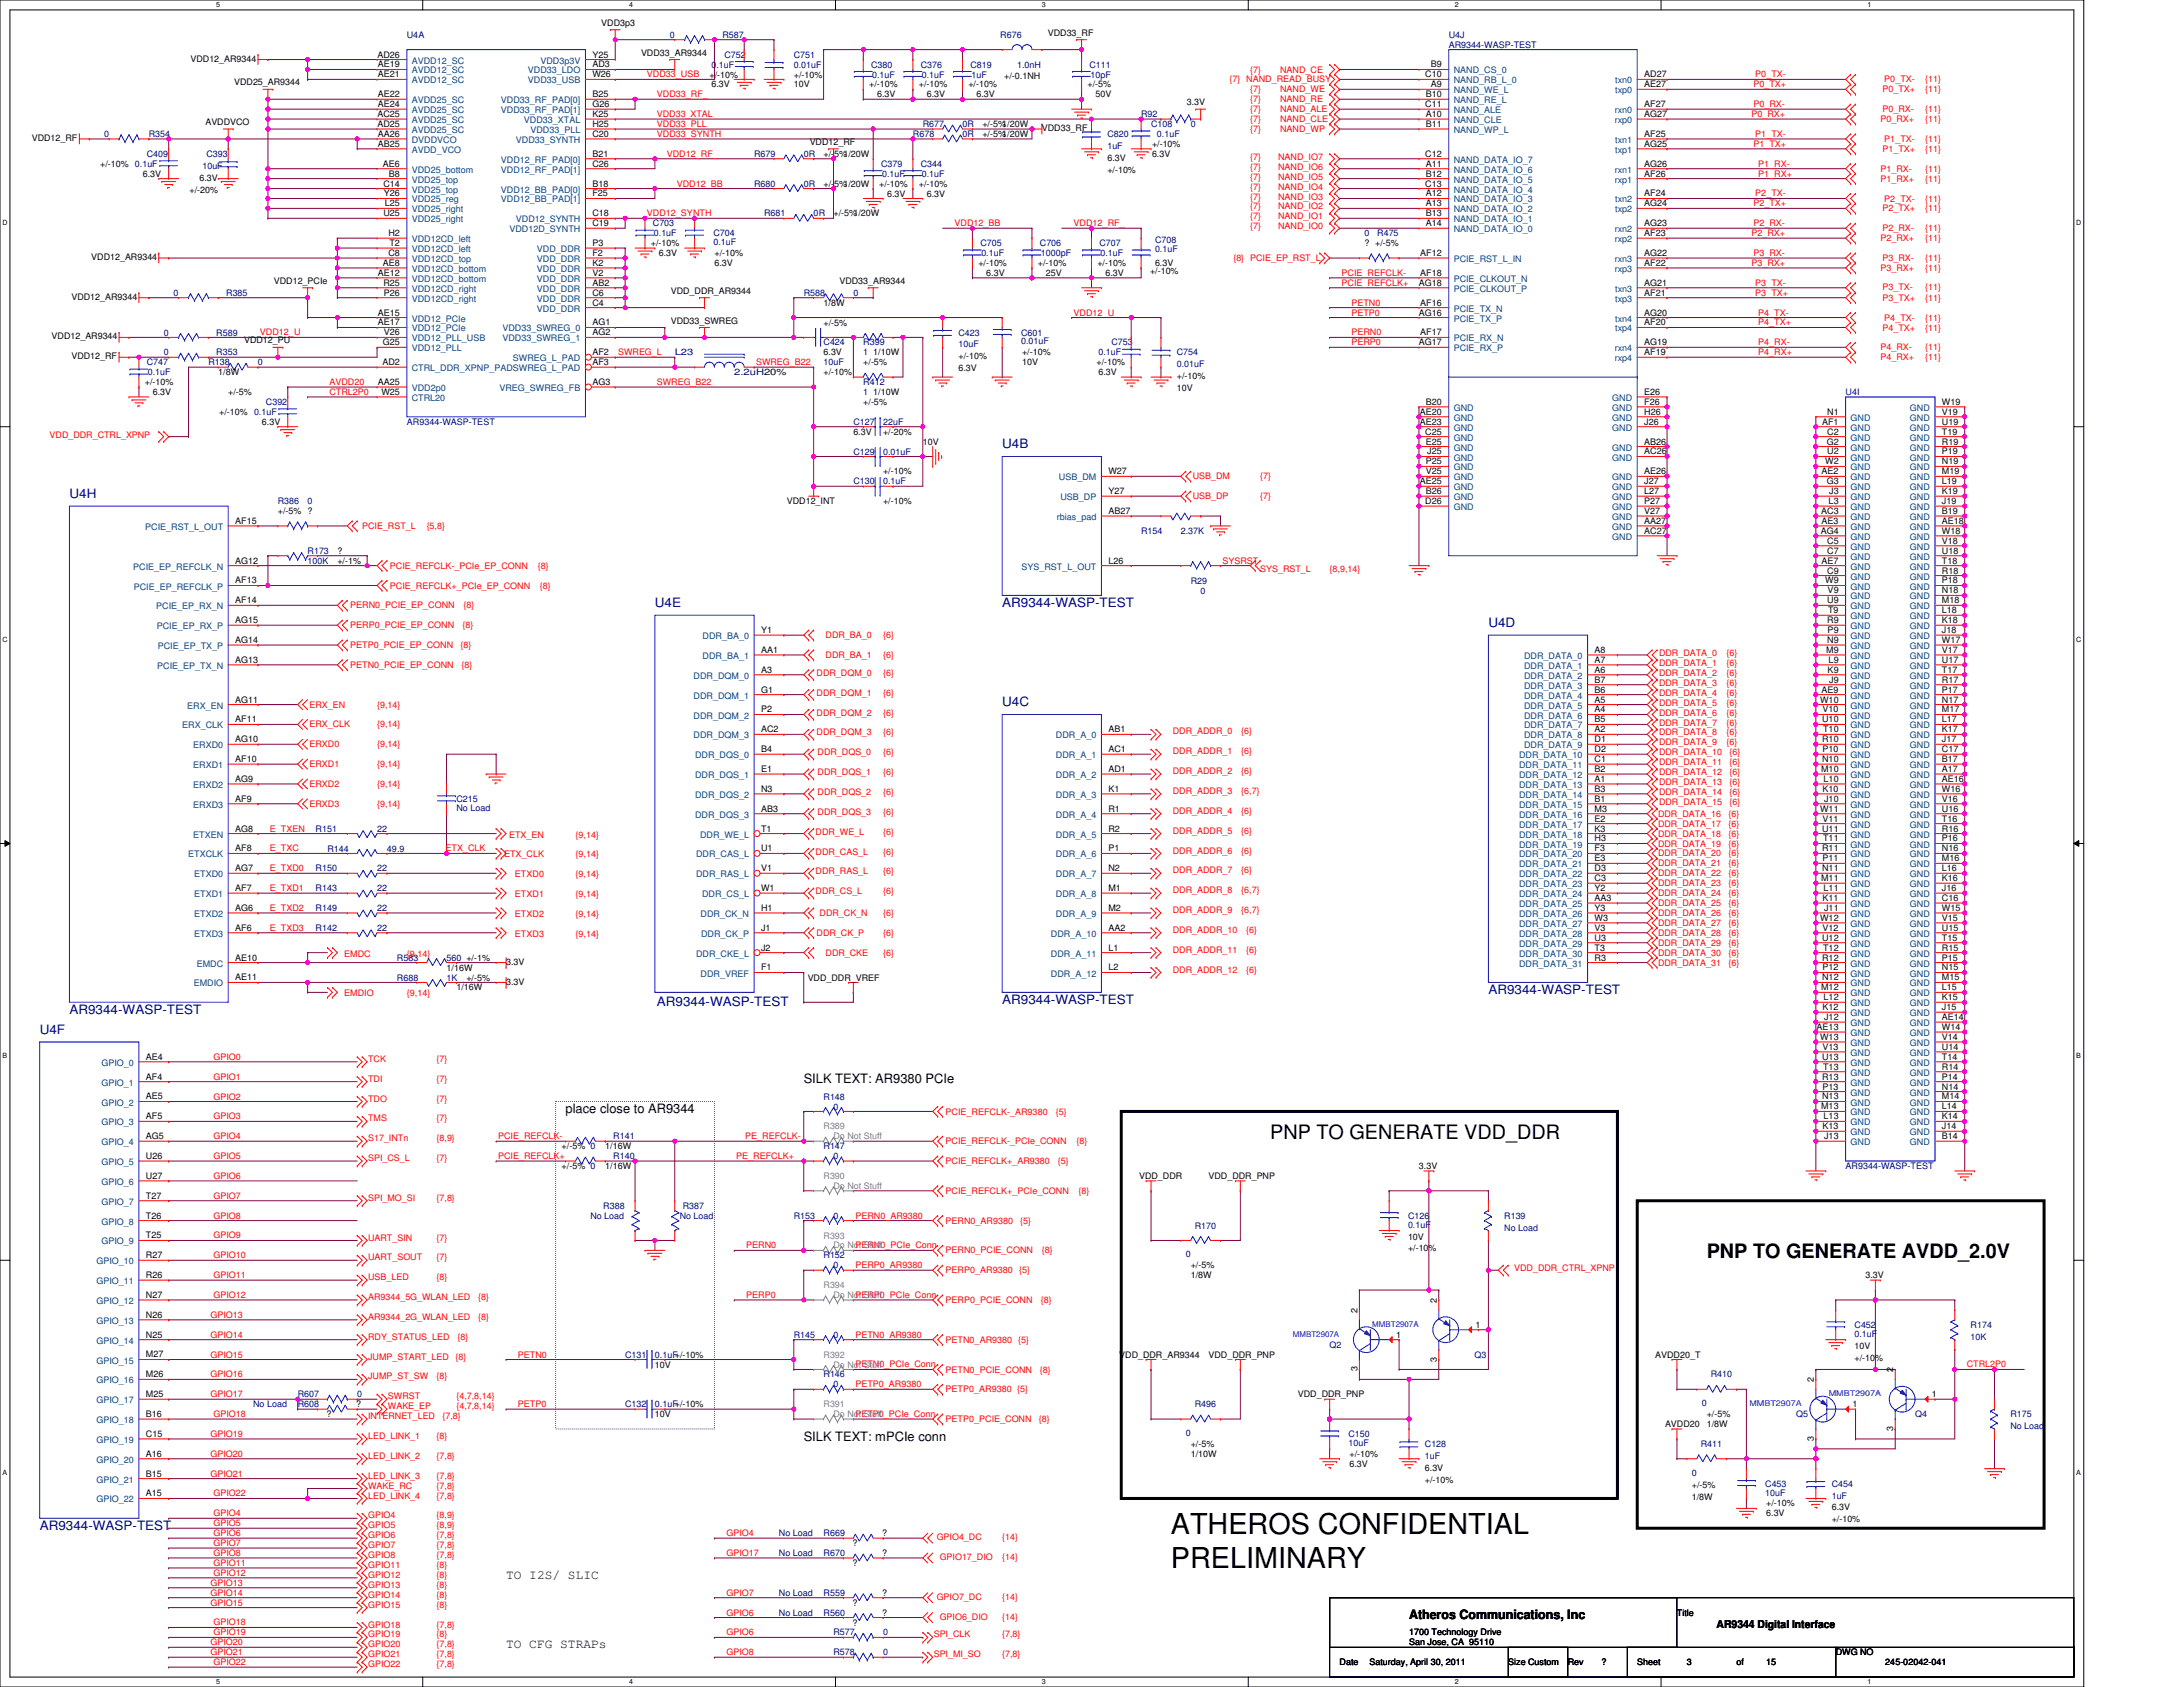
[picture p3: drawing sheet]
<svg xmlns="http://www.w3.org/2000/svg" width="279mm" height="216mm" viewBox="0 0 279 216" stroke-linecap="round" stroke-linejoin="round" font-family="sans-serif">
<defs><g id="words">
<g font-size="3.7">
<text x="149.9" y="196.4">ATHEROS CONFIDENTIAL</text>
<text x="149.9" y="200.6">PRELIMINARY</text>
</g>
<g font-size="2.5">
<text x="162.6" y="145.8">PNP TO GENERATE VDD_DDR</text>
<text x="218.4" y="161">PNP TO GENERATE AVDD_2.0V</text>
</g>
<g font-size="1.7" fill="#000080">
<text x="128.3" y="57.4">U4B</text>
<text x="8.9" y="63.7">U4H</text>
<text x="83.8" y="77.7">U4E</text>
<text x="128.3" y="77.7">AR9344-WASP-TEST</text>
<text x="190.5" y="80.2">U4D</text>
<text x="128.3" y="90.4">U4C</text>
<text x="8.9" y="129.8">AR9344-WASP-TEST</text>
<text x="84.1" y="128.7">AR9344-WASP-TEST</text>
<text x="128.3" y="128.5">AR9344-WASP-TEST</text>
<text x="190.5" y="127.2">AR9344-WASP-TEST</text>
<text x="5.1" y="132.3">U4F</text>
<text x="5.1" y="195.8">AR9344-WASP-TEST</text>
</g>
<g font-size="1.7">
<text x="72.4" y="142.5">place close to AR9344</text>
<text x="102.9" y="138.7">SILK TEXT: AR9380 PCIe</text>
<text x="102.9" y="184.4">SILK TEXT: mPCIe conn</text>
<text x="64.8" y="202">TO I2S/ SLIC</text>
<text x="180.3" y="207.2">Atheros Communications, Inc</text>
<text x="64.8" y="210.9">TO CFG STRAPs</text>
</g>
<text font-size="1.4" x="219.7" y="208.3">AR9344 Digital Interface</text>
<g font-size="1.1" fill="#000080">
<text x="52.1" y="4.8">U4A</text>
<text x="85.7" y="4.8">0</text>
<text x="92.5" y="4.8">R587</text>
<text x="128" y="4.8">R676</text>
<text x="185.4" y="4.8">U4J</text>
<text x="91.1" y="8.6">0.1uF</text>
<text x="92.7" y="7.4">C752</text>
<text x="101.6" y="7.4">C751</text>
<text x="101.6" y="8.6">0.01uF</text>
<text x="111.5" y="8.6">C380</text>
<text x="111.6" y="9.9">0.1uF</text>
<text x="117.9" y="8.6">C376</text>
<text x="118" y="9.9">0.1uF</text>
<text x="124.2" y="8.6">C819</text>
<text x="124.3" y="9.9">1uF</text>
<text x="130.2" y="8.6">1.0nH</text>
<text x="139.4" y="8.6">C111</text>
<text x="139.6" y="9.9">10pF</text>
<text x="185.4" y="6.1">AR9344-WASP-TEST</text>
<text x="13.3" y="17.5">0</text>
<text x="19" y="17.5">R354</text>
<text x="116.8" y="17.5">R678</text>
<text x="118.1" y="16.3">R677</text>
<text x="123.2" y="16.3">0R</text>
<text x="123.2" y="17.5">0R</text>
<text x="141.7" y="17.5">C820</text>
<text x="146" y="15">R92</text>
<text x="147.3" y="16.3">C108</text>
<text x="148.1" y="17.5">0.1uF</text>
<text x="152.4" y="16.3">0</text>
<text x="18.8" y="20.1">C409</text>
<text x="25.9" y="21.6">10uF</text>
<text x="26.4" y="20.1">C393</text>
<text x="96.5" y="23.9">R680</text>
<text x="96.5" y="20.1">R679</text>
<text x="102.9" y="23.9">0R</text>
<text x="102.9" y="20.1">0R</text>
<text x="112.8" y="21.3">C379</text>
<text x="112.9" y="22.6">0.1uF</text>
<text x="117.9" y="21.3">C344</text>
<text x="118" y="22.6">0.1uF</text>
<text x="141.7" y="19.1">1uF</text>
<text x="83.6" y="29">C703</text>
<text x="97.8" y="27.7">R681</text>
<text x="104.1" y="27.7">0R</text>
<text x="83.7" y="30.2">0.1uF</text>
<text x="91.3" y="30.2">C704</text>
<text x="91.3" y="31.4">0.1uF</text>
<text x="125.5" y="31.5">C705</text>
<text x="125.6" y="32.8">0.1uF</text>
<text x="133.1" y="31.5">C706</text>
<text x="133.2" y="32.8">1000pF</text>
<text x="140.7" y="31.5">C707</text>
<text x="140.8" y="32.8">0.1uF</text>
<text x="147.8" y="31.1">C708</text>
<text x="147.8" y="32.3">0.1uF</text>
<text x="174.6" y="30.2">0</text>
<text x="176.3" y="30.2">R475</text>
<text x="22.2" y="37.9">0</text>
<text x="29" y="37.9">R385</text>
<text x="102.9" y="37.9">R588</text>
<text x="109.2" y="37.9">0</text>
<text x="18.8" y="46.7">C747</text>
<text x="21" y="45.5">0</text>
<text x="21" y="42.9">0</text>
<text x="26.7" y="46.7">R138</text>
<text x="27.7" y="45.5">R353</text>
<text x="27.7" y="42.9">R589</text>
<text x="33" y="46.7">0</text>
<text x="86.4" y="45.5">L23</text>
<text x="105.4" y="44.2">C424</text>
<text x="105.4" y="46.7">10uF</text>
<text x="110.5" y="44.2">R399</text>
<text x="110.5" y="45.5">1</text>
<text x="122.7" y="42.9">C423</text>
<text x="122.7" y="44.5">10uF</text>
<text x="130.7" y="42.9">C601</text>
<text x="130.7" y="44.1">0.01uF</text>
<text x="140.6" y="45.5">0.1uF</text>
<text x="142.2" y="44.2">C753</text>
<text x="150.6" y="45.5">C754</text>
<text x="150.6" y="47">0.01uF</text>
<text x="18.9" y="48">0.1uF</text>
<text x="34" y="51.8">C392</text>
<text x="94" y="48">2.2uH20%</text>
<text x="110.5" y="49.3">R412</text>
<text x="110.5" y="50.6">1</text>
<text x="236.2" y="50.6">U4I</text>
<text x="52.1" y="54.4">AR9344-WASP-TEST</text>
<text x="109.2" y="58.2">C129</text>
<text x="109.2" y="54.4">C127</text>
<text x="113" y="58.2">0.01uF</text>
<text x="113" y="54.4">22uF</text>
<text x="35.6" y="64.5">R386</text>
<text x="39.4" y="64.5">0</text>
<text x="109.2" y="62">C130</text>
<text x="113" y="62">0.1uF</text>
<text x="39.4" y="70.9">R173</text>
<text x="146" y="68.3">R154</text>
<text x="151.1" y="68.3">2.37K</text>
<text x="39.4" y="72.1">100K</text>
<text x="152.4" y="74.7">R29</text>
<text x="153.7" y="76">0</text>
<text x="40.4" y="106.4">R151</text>
<text x="48.3" y="106.4">22</text>
<text x="58.4" y="102.6">C215</text>
<text x="58.4" y="103.8">No Load</text>
<text x="40.4" y="111.5">R150</text>
<text x="41.9" y="109">R144</text>
<text x="48.3" y="111.5">22</text>
<text x="49.5" y="109">49.9</text>
<text x="40.4" y="114.1">R143</text>
<text x="40.4" y="116.6">R149</text>
<text x="40.4" y="119.1">R142</text>
<text x="48.3" y="114.1">22</text>
<text x="48.3" y="116.6">22</text>
<text x="48.3" y="119.1">22</text>
<text x="50.8" y="122.9">R583</text>
<text x="50.8" y="125.5">R688</text>
<text x="57.1" y="122.9">560 +/-1%</text>
<text x="57.1" y="125.5">1K</text>
<text x="105.4" y="140.7">R148</text>
<text x="106.7" y="142">0</text>
<text x="78.5" y="145.8">R141</text>
<text x="78.5" y="148.3">R140</text>
<text x="105.4" y="147.1">R147</text>
<text x="106.7" y="148.3">0</text>
<text x="236.2" y="149.6">AR9344-WASP-TEST</text>
<text x="75.6" y="156">No Load</text>
<text x="77.2" y="154.7">R388</text>
<text x="87" y="156">No Load</text>
<text x="87.4" y="154.7">R387</text>
<text x="101.6" y="156">R153</text>
<text x="106.7" y="156">0</text>
<text x="180.2" y="156">C126</text>
<text x="192.5" y="156">R139</text>
<text x="105.4" y="161">R152</text>
<text x="151.8" y="160.9">0</text>
<text x="152.9" y="157.2">R170</text>
<text x="180.2" y="157.1">0.1uF</text>
<text x="192.5" y="157.5">No Load</text>
<text x="106.7" y="162.3">0</text>
<text x="80" y="173.7">C131</text>
<text x="83.8" y="173.7">0.1uF+/-10%</text>
<text x="101.6" y="171.2">R145</text>
<text x="106.7" y="171.2">0</text>
<text x="170.2" y="172.5">Q2</text>
<text x="188.7" y="173.7">Q3</text>
<text x="237.4" y="169.9">C452</text>
<text x="237.4" y="171.1">0.1uF</text>
<text x="252.2" y="169.9">R174</text>
<text x="252.2" y="171.5">10K</text>
<text x="38.1" y="178.8">R607</text>
<text x="45.7" y="178.8">0</text>
<text x="105.4" y="176.3">R146</text>
<text x="106.7" y="177.6">0</text>
<text x="217.8" y="180">0</text>
<text x="218.9" y="176.3">R410</text>
<text x="32.4" y="180.1">No Load</text>
<text x="38.1" y="180.1">R608</text>
<text x="80" y="180.1">C132</text>
<text x="83.8" y="180.1">0.1uF+/-10%</text>
<text x="151.8" y="183.8">0</text>
<text x="152.9" y="180.1">R496</text>
<text x="172.6" y="183.9">C150</text>
<text x="172.6" y="185.1">10uF</text>
<text x="182.4" y="185.2">C128</text>
<text x="217.7" y="185.2">R411</text>
<text x="229.9" y="181.4">Q5</text>
<text x="245.1" y="181.4">Q4</text>
<text x="257.3" y="181.4">R175</text>
<text x="257.3" y="182.9">No Load</text>
<text x="182.4" y="186.7">1uF</text>
<text x="216.5" y="188.9">0</text>
<text x="225.9" y="190.3">C453</text>
<text x="225.9" y="191.4">10uF</text>
<text x="234.4" y="190.3">C454</text>
<text x="234.4" y="191.8">1uF</text>
<text x="99.7" y="196.6">No Load</text>
<text x="105.4" y="196.6">R669</text>
<text x="99.7" y="199.1">No Load</text>
<text x="105.4" y="199.1">R670</text>
<text x="99.7" y="206.8">No Load</text>
<text x="99.7" y="204.2">No Load</text>
<text x="105.4" y="206.8">R560</text>
<text x="105.4" y="204.2">R559</text>
<text x="106.7" y="209.3">R577</text>
<text x="113" y="209.3">0</text>
<text x="106.7" y="211.8">R578</text>
<text x="113" y="211.8">0</text>
</g>
<g font-size="1.1">
<text x="77" y="3.3">VDD3p3</text>
<text x="134.1" y="4.6">VDD33_RF</text>
<text x="24.4" y="7.9">VDD12_AR9344</text>
<text x="30" y="10.9">VDD25_AR9344</text>
<text x="48.3" y="7.4">AD26</text>
<text x="48.4" y="9.9">AE21</text>
<text x="48.4" y="8.6">AE19</text>
<text x="75.8" y="8.6">AD3</text>
<text x="75.8" y="7.4">Y25</text>
<text x="75.8" y="9.9">W26</text>
<text x="82" y="7.1">VDD33_AR9344</text>
<text x="90.8" y="9.9">+/-10%</text>
<text x="91.1" y="11.2">6.3V</text>
<text x="101.6" y="9.9">+/-10%</text>
<text x="101.6" y="11.2">10V</text>
<text x="111.3" y="11.2">+/-10%</text>
<text x="117.6" y="11.2">+/-10%</text>
<text x="124" y="11.2">+/-10%</text>
<text x="128.5" y="10.2">+/-0.1NH</text>
<text x="139.2" y="11.2">+/-5%</text>
<text x="182.4" y="9.9">C10</text>
<text x="183.1" y="8.6">B9</text>
<text x="183.1" y="11.2">A9</text>
<text x="210.4" y="11.2">AE27</text>
<text x="210.4" y="9.9">AD27</text>
<text x="26.3" y="16">AVDDVCO</text>
<text x="48.3" y="15">AC25</text>
<text x="48.3" y="16.2">AD25</text>
<text x="48.4" y="17.5">AA26</text>
<text x="48.4" y="12.4">AE22</text>
<text x="48.4" y="13.7">AE24</text>
<text x="75.8" y="12.4">B25</text>
<text x="75.8" y="17.5">C20</text>
<text x="75.8" y="13.7">G26</text>
<text x="75.8" y="15">K25</text>
<text x="75.8" y="16.2">H25</text>
<text x="112.3" y="12.5">6.3V</text>
<text x="118.6" y="12.5">6.3V</text>
<text x="125" y="12.5">6.3V</text>
<text x="125.7" y="16.3">+/-5%1/20W</text>
<text x="125.7" y="17.5">+/-5%1/20W</text>
<text x="133.3" y="16.8">VDD33_RF</text>
<text x="140.2" y="12.5">50V</text>
<text x="151.9" y="13.5">3.3V</text>
<text x="182.4" y="13.7">C11</text>
<text x="182.5" y="12.4">B10</text>
<text x="182.5" y="15">A10</text>
<text x="182.5" y="16.2">B11</text>
<text x="210.4" y="17.5">AF25</text>
<text x="210.4" y="15">AG27</text>
<text x="210.4" y="13.7">AF27</text>
<text x="4.1" y="18">VDD12_RF</text>
<text x="12.8" y="21.3">+/-10% 0.1uF</text>
<text x="18.3" y="22.6">6.3V</text>
<text x="25.5" y="23.1">6.3V</text>
<text x="48.4" y="18.8">AB25</text>
<text x="49" y="21.3">AE6</text>
<text x="49.1" y="23.9">C14</text>
<text x="49.8" y="22.6">B8</text>
<text x="75.8" y="21.3">C26</text>
<text x="75.8" y="23.9">B18</text>
<text x="75.8" y="20.1">B21</text>
<text x="103.6" y="18.6">VDD12_RF</text>
<text x="105.4" y="23.9">+/-5%1/20W</text>
<text x="105.4" y="20.1">+/-5%1/20W</text>
<text x="112.5" y="23.9">+/-10%</text>
<text x="117.6" y="23.9">+/-10%</text>
<text x="141.7" y="20.6">6.3V</text>
<text x="141.7" y="22.1">+/-10%</text>
<text x="147.4" y="18.8">+/-10%</text>
<text x="147.4" y="20.1">6.3V</text>
<text x="182.4" y="20.1">C12</text>
<text x="182.4" y="23.9">C13</text>
<text x="182.5" y="21.3">A11</text>
<text x="182.5" y="22.6">B12</text>
<text x="210.4" y="18.8">AG25</text>
<text x="210.4" y="21.3">AG26</text>
<text x="210.4" y="22.6">AF26</text>
<text x="24.3" y="24.7">+/-20%</text>
<text x="49.1" y="27.7">U25</text>
<text x="49.1" y="25.1">Y26</text>
<text x="49.3" y="26.4">L25</text>
<text x="75.8" y="28.9">C19</text>
<text x="75.8" y="25.1">F25</text>
<text x="75.8" y="27.7">C18</text>
<text x="106.7" y="27.7">+/-5%1/20W</text>
<text x="113.5" y="25.2">6.3V</text>
<text x="118.6" y="25.2">6.3V</text>
<text x="182.5" y="25.1">A12</text>
<text x="182.5" y="26.4">A13</text>
<text x="182.5" y="27.7">B13</text>
<text x="182.5" y="28.9">A14</text>
<text x="210.4" y="28.9">AG23</text>
<text x="210.4" y="26.4">AG24</text>
<text x="210.4" y="25.1">AF24</text>
<text x="11.7" y="33.3">VDD12_AR9344</text>
<text x="48.4" y="35.3">AE12</text>
<text x="49" y="34">AE8</text>
<text x="49.7" y="32.8">C8</text>
<text x="49.7" y="30.2">H2</text>
<text x="49.8" y="31.5">T2</text>
<text x="75.8" y="32.8">F2</text>
<text x="75.8" y="34">K2</text>
<text x="75.8" y="35.3">V2</text>
<text x="75.8" y="31.5">P3</text>
<text x="83.3" y="31.5">+/-10%</text>
<text x="84.3" y="32.8">6.3V</text>
<text x="91.4" y="34">6.3V</text>
<text x="91.4" y="32.8">+/-10%</text>
<text x="125.2" y="34">+/-10%</text>
<text x="126.2" y="35.3">6.3V</text>
<text x="132.8" y="34">+/-10%</text>
<text x="133.9" y="35.3">25V</text>
<text x="140.5" y="34">+/-10%</text>
<text x="141.5" y="35.3">6.3V</text>
<text x="147.2" y="35.1">+/-10%</text>
<text x="147.8" y="34">6.3V</text>
<text x="174.6" y="31.5">? +/-5%</text>
<text x="181.8" y="32.8">AF12</text>
<text x="181.8" y="35.3">AF18</text>
<text x="210.4" y="34">AF22</text>
<text x="210.4" y="32.8">AG22</text>
<text x="210.4" y="30.2">AF23</text>
<text x="9.1" y="38.4">VDD12_AR9344</text>
<text x="35.1" y="36.3">VDD12_PCIe</text>
<text x="48.4" y="41.6">AE17</text>
<text x="48.4" y="40.4">AE15</text>
<text x="49.1" y="36.6">R25</text>
<text x="49.1" y="37.8">P26</text>
<text x="75.8" y="41.6">AG1</text>
<text x="75.8" y="36.6">AB2</text>
<text x="75.8" y="37.8">C6</text>
<text x="75.8" y="39.1">C4</text>
<text x="85.9" y="37.6">VDD_DDR_AR9344</text>
<text x="85.9" y="41.4">VDD33_SWREG</text>
<text x="105.4" y="39.1">1/8W</text>
<text x="105.4" y="41.7">+/-5%</text>
<text x="107.4" y="36.3">VDD33_AR9344</text>
<text x="181.6" y="36.6">AG18</text>
<text x="181.6" y="40.4">AG16</text>
<text x="181.8" y="39.1">AF16</text>
<text x="210.4" y="41.6">AF20</text>
<text x="210.4" y="40.4">AG20</text>
<text x="210.4" y="37.8">AF21</text>
<text x="210.4" y="36.6">AG21</text>
<text x="6.6" y="43.4">VDD12_AR9344</text>
<text x="9.1" y="46">VDD12_RF</text>
<text x="31.2" y="44">VDD12_PU</text>
<text x="48.9" y="46.7">AD2</text>
<text x="49" y="44.2">G25</text>
<text x="49.1" y="42.9">V26</text>
<text x="75.8" y="42.9">AG2</text>
<text x="75.8" y="45.5">AF2</text>
<text x="75.8" y="46.7">AF3</text>
<text x="105.4" y="45.5">6.3V</text>
<text x="110.5" y="46.7">+/-5%</text>
<text x="111.8" y="45.5">1/10W</text>
<text x="122.7" y="46">+/-10%</text>
<text x="122.7" y="47.5">6.3V</text>
<text x="130.8" y="46.7">10V</text>
<text x="130.8" y="45.5">+/-10%</text>
<text x="140.3" y="46.7">+/-10%</text>
<text x="181.6" y="44.2">AG17</text>
<text x="181.8" y="42.9">AF17</text>
<text x="210.4" y="45.5">AF19</text>
<text x="210.4" y="44.2">AG19</text>
<text x="18.5" y="49.3">+/-10%</text>
<text x="19.6" y="50.6">6.3V</text>
<text x="27.9" y="48">1/8W</text>
<text x="28.1" y="53.1">+/-10% 0.1uF</text>
<text x="29.2" y="50.6">+/-5%</text>
<text x="48.4" y="49.3">AA25</text>
<text x="48.8" y="50.5">W25</text>
<text x="75.8" y="49.3">AG3</text>
<text x="105.4" y="48">+/-10%</text>
<text x="110.5" y="51.8">+/-5%</text>
<text x="111.8" y="50.6">1/10W</text>
<text x="140.6" y="48">6.3V</text>
<text x="150.6" y="48.5">+/-10%</text>
<text x="150.6" y="50.1">10V</text>
<text x="181.7" y="53.1">AE20</text>
<text x="182.5" y="51.8">B20</text>
<text x="210.4" y="50.5">E26</text>
<text x="210.4" y="51.8">F26</text>
<text x="210.4" y="53.1">H26</text>
<text x="233.9" y="53.1">N1</text>
<text x="248.5" y="51.8">W19</text>
<text x="248.5" y="53.1">V19</text>
<text x="33.5" y="54.4">6.3V</text>
<text x="109.2" y="55.6">6.3V</text>
<text x="113" y="55.6">+/-20%</text>
<text x="118.1" y="56.9">10V</text>
<text x="181.7" y="54.3">AE23</text>
<text x="182.4" y="55.6">C25</text>
<text x="182.5" y="56.9">E25</text>
<text x="182.5" y="59.4">P25</text>
<text x="182.7" y="58.2">J25</text>
<text x="210.4" y="54.3">J26</text>
<text x="210.4" y="56.9">AB26</text>
<text x="210.4" y="58.2">AC26</text>
<text x="233.2" y="54.3">AF1</text>
<text x="233.6" y="59.4">W2</text>
<text x="233.8" y="56.9">G2</text>
<text x="233.9" y="55.6">C2</text>
<text x="233.9" y="58.2">U2</text>
<text x="248.5" y="54.3">U19</text>
<text x="248.5" y="55.6">T19</text>
<text x="248.5" y="56.9">R19</text>
<text x="248.5" y="58.2">P19</text>
<text x="248.5" y="59.4">N19</text>
<text x="35.6" y="65.8">+/-5% ?</text>
<text x="100.7" y="64.5">VDD12_INT</text>
<text x="113" y="60.7">+/-10%</text>
<text x="113" y="64.5">+/-10%</text>
<text x="141.9" y="60.7">W27</text>
<text x="141.9" y="63.2">Y27</text>
<text x="141.9" y="65.8">AB27</text>
<text x="181.7" y="62">AE25</text>
<text x="182.4" y="64.5">D26</text>
<text x="182.5" y="60.7">V25</text>
<text x="182.5" y="63.2">B26</text>
<text x="210.4" y="60.7">AE26</text>
<text x="210.4" y="62">J27</text>
<text x="210.4" y="63.2">L27</text>
<text x="210.4" y="64.5">P27</text>
<text x="210.4" y="65.8">V27</text>
<text x="233.1" y="65.8">AC3</text>
<text x="233.2" y="60.7">AE2</text>
<text x="233.8" y="62">G3</text>
<text x="234" y="64.5">L3</text>
<text x="234.1" y="63.2">J3</text>
<text x="248.5" y="60.7">M19</text>
<text x="248.5" y="62">L19</text>
<text x="248.5" y="63.2">K19</text>
<text x="248.5" y="64.5">J19</text>
<text x="248.5" y="65.8">B19</text>
<text x="30.1" y="67">AF15</text>
<text x="43.2" y="70.9">?</text>
<text x="210.4" y="67">AA27</text>
<text x="210.4" y="68.3">AC27</text>
<text x="233" y="68.3">AG4</text>
<text x="233.2" y="67">AE3</text>
<text x="233.9" y="69.6">C5</text>
<text x="233.9" y="70.9">C7</text>
<text x="248.5" y="68.3">W18</text>
<text x="248.5" y="69.6">V18</text>
<text x="248.5" y="70.9">U18</text>
<text x="248.5" y="67">AE18</text>
<text x="30.1" y="72.1">AG12</text>
<text x="30.1" y="77.2">AF14</text>
<text x="30.1" y="74.7">AF13</text>
<text x="43.2" y="72.1">+/-1%</text>
<text x="141.9" y="72.1">L26</text>
<text x="233.2" y="72.1">AE7</text>
<text x="233.6" y="74.7">W9</text>
<text x="233.9" y="73.4">C9</text>
<text x="233.9" y="77.2">U9</text>
<text x="233.9" y="75.9">V9</text>
<text x="248.5" y="72.1">T18</text>
<text x="248.5" y="73.4">R18</text>
<text x="248.5" y="74.7">P18</text>
<text x="248.5" y="75.9">N18</text>
<text x="248.5" y="77.2">M18</text>
<text x="30.1" y="82.3">AG14</text>
<text x="30.1" y="79.7">AG15</text>
<text x="97.4" y="81">Y1</text>
<text x="97.4" y="83.6">AA1</text>
<text x="204.1" y="83.6">A8</text>
<text x="233.7" y="83.6">M9</text>
<text x="233.9" y="82.3">N9</text>
<text x="233.9" y="79.7">R9</text>
<text x="233.9" y="81">P9</text>
<text x="234" y="78.5">T9</text>
<text x="248.5" y="82.3">W17</text>
<text x="248.5" y="83.6">V17</text>
<text x="248.5" y="78.5">L18</text>
<text x="248.5" y="79.7">K18</text>
<text x="248.5" y="81">J18</text>
<text x="30.1" y="84.8">AG13</text>
<text x="30.1" y="89.9">AG11</text>
<text x="97.4" y="86.1">A3</text>
<text x="97.4" y="88.6">G1</text>
<text x="204.1" y="84.8">A7</text>
<text x="204.1" y="86.1">A6</text>
<text x="204.1" y="87.4">B7</text>
<text x="204.1" y="88.6">B6</text>
<text x="204.1" y="89.9">A5</text>
<text x="233" y="89.9">W10</text>
<text x="233.2" y="88.6">AE9</text>
<text x="233.9" y="86.1">K9</text>
<text x="234" y="84.8">L9</text>
<text x="234.1" y="87.4">J9</text>
<text x="248.5" y="84.8">U17</text>
<text x="248.5" y="86.1">T17</text>
<text x="248.5" y="87.4">R17</text>
<text x="248.5" y="88.6">P17</text>
<text x="248.5" y="89.9">N17</text>
<text x="30.1" y="92.4">AF11</text>
<text x="30.1" y="95">AG10</text>
<text x="97.4" y="91.2">P2</text>
<text x="97.4" y="93.7">AC2</text>
<text x="141.9" y="93.7">AB1</text>
<text x="204.1" y="91.2">A4</text>
<text x="204.1" y="92.4">B5</text>
<text x="204.1" y="93.7">A2</text>
<text x="204.1" y="95">D1</text>
<text x="233.2" y="95">R10</text>
<text x="233.2" y="92.4">U10</text>
<text x="233.3" y="91.2">V10</text>
<text x="233.3" y="93.7">T10</text>
<text x="248.5" y="91.2">M17</text>
<text x="248.5" y="92.4">L17</text>
<text x="248.5" y="93.7">K17</text>
<text x="248.5" y="95">J17</text>
<text x="30.1" y="97.5">AF10</text>
<text x="30.1" y="100.1">AG9</text>
<text x="97.4" y="96.3">B4</text>
<text x="97.4" y="98.8">E1</text>
<text x="97.4" y="101.3">N3</text>
<text x="141.9" y="96.3">AC1</text>
<text x="141.9" y="98.8">AD1</text>
<text x="141.9" y="101.3">K1</text>
<text x="204.1" y="96.3">D2</text>
<text x="204.1" y="97.5">C1</text>
<text x="204.1" y="98.8">B2</text>
<text x="204.1" y="100.1">A1</text>
<text x="204.1" y="101.3">B3</text>
<text x="233.1" y="98.8">M10</text>
<text x="233.2" y="97.5">N10</text>
<text x="233.3" y="101.3">K10</text>
<text x="233.3" y="96.3">P10</text>
<text x="233.4" y="100.1">L10</text>
<text x="248.5" y="101.3">W16</text>
<text x="248.5" y="100.1">AE16</text>
<text x="248.5" y="96.3">C17</text>
<text x="248.5" y="97.5">B17</text>
<text x="248.5" y="98.8">A17</text>
<text x="30.1" y="106.4">AG8</text>
<text x="30.1" y="102.6">AF9</text>
<text x="97.4" y="106.4">T1</text>
<text x="97.4" y="103.9">AB3</text>
<text x="141.9" y="103.9">R1</text>
<text x="141.9" y="106.4">R2</text>
<text x="204.1" y="102.6">B1</text>
<text x="204.1" y="103.9">M3</text>
<text x="204.1" y="105.1">E2</text>
<text x="204.1" y="106.4">K3</text>
<text x="204.1" y="107.7">H3</text>
<text x="233" y="103.9">W11</text>
<text x="233.2" y="106.4">U11</text>
<text x="233.3" y="105.1">V11</text>
<text x="233.3" y="107.7">T11</text>
<text x="233.5" y="102.6">J10</text>
<text x="248.5" y="102.6">V16</text>
<text x="248.5" y="103.9">U16</text>
<text x="248.5" y="105.1">T16</text>
<text x="248.5" y="106.4">R16</text>
<text x="248.5" y="107.7">P16</text>
<text x="30.1" y="111.5">AG7</text>
<text x="30.1" y="109">AF8</text>
<text x="97.4" y="109">U1</text>
<text x="97.4" y="111.5">V1</text>
<text x="141.9" y="109">P1</text>
<text x="141.9" y="111.5">N2</text>
<text x="204.1" y="109">F3</text>
<text x="204.1" y="110.2">E3</text>
<text x="204.1" y="111.5">D3</text>
<text x="204.1" y="112.8">C3</text>
<text x="233.1" y="112.8">M11</text>
<text x="233.2" y="111.5">N11</text>
<text x="233.2" y="109">R11</text>
<text x="233.3" y="110.2">P11</text>
<text x="248.5" y="109">N16</text>
<text x="248.5" y="110.2">M16</text>
<text x="248.5" y="111.5">L16</text>
<text x="248.5" y="112.8">K16</text>
<text x="30.1" y="119.1">AF6</text>
<text x="30.1" y="116.6">AG6</text>
<text x="30.1" y="114">AF7</text>
<text x="97.4" y="114">W1</text>
<text x="97.4" y="116.6">H1</text>
<text x="97.4" y="119.1">J1</text>
<text x="141.9" y="114">M1</text>
<text x="141.9" y="116.6">M2</text>
<text x="141.9" y="119.1">AA2</text>
<text x="204.1" y="114">Y2</text>
<text x="204.1" y="115.3">AA3</text>
<text x="204.1" y="116.6">Y3</text>
<text x="204.1" y="117.8">W3</text>
<text x="204.1" y="119.1">V3</text>
<text x="233" y="117.8">W12</text>
<text x="233.3" y="115.3">K11</text>
<text x="233.3" y="119.1">V12</text>
<text x="233.4" y="114">L11</text>
<text x="233.5" y="116.6">J11</text>
<text x="248.5" y="114">J16</text>
<text x="248.5" y="116.6">W15</text>
<text x="248.5" y="117.8">V15</text>
<text x="248.5" y="119.1">U15</text>
<text x="248.5" y="115.3">C16</text>
<text x="30.1" y="122.9">AE10</text>
<text x="30.1" y="125.5">AE11</text>
<text x="57.1" y="124.2">1/16W</text>
<text x="59.7" y="125.5">+/-5%</text>
<text x="64.8" y="123.5">3.3V</text>
<text x="64.8" y="126">3.3V</text>
<text x="97.4" y="121.7">J2</text>
<text x="97.4" y="124.2">F1</text>
<text x="103.4" y="125.5">VDD_DDR_VREF</text>
<text x="141.9" y="121.7">L1</text>
<text x="141.9" y="124.2">L2</text>
<text x="204.1" y="120.4">U3</text>
<text x="204.1" y="121.7">T3</text>
<text x="204.1" y="122.9">R3</text>
<text x="233.2" y="125.5">N12</text>
<text x="233.2" y="122.9">R12</text>
<text x="233.2" y="120.4">U12</text>
<text x="233.3" y="124.2">P12</text>
<text x="233.3" y="121.7">T12</text>
<text x="248.5" y="120.4">T15</text>
<text x="248.5" y="121.7">R15</text>
<text x="248.5" y="122.9">P15</text>
<text x="248.5" y="124.2">N15</text>
<text x="248.5" y="125.5">M15</text>
<text x="58.4" y="126.8">1/16W</text>
<text x="232.5" y="131.8">AE13</text>
<text x="233.1" y="126.7">M12</text>
<text x="233.3" y="129.3">K12</text>
<text x="233.4" y="128">L12</text>
<text x="233.5" y="130.5">J12</text>
<text x="248.5" y="126.7">L15</text>
<text x="248.5" y="128">K15</text>
<text x="248.5" y="129.3">J15</text>
<text x="248.5" y="131.8">W14</text>
<text x="248.5" y="130.5">AE14</text>
<text x="18.7" y="135.6">AE4</text>
<text x="233" y="133.1">W13</text>
<text x="233.2" y="135.6">U13</text>
<text x="233.3" y="134.4">V13</text>
<text x="233.3" y="136.9">T13</text>
<text x="248.5" y="133.1">V14</text>
<text x="248.5" y="134.4">U14</text>
<text x="248.5" y="135.6">T14</text>
<text x="248.5" y="136.9">R14</text>
<text x="18.7" y="138.2">AF4</text>
<text x="18.7" y="140.7">AE5</text>
<text x="18.7" y="143.2">AF5</text>
<text x="233.1" y="142">M13</text>
<text x="233.2" y="138.2">R13</text>
<text x="233.2" y="140.7">N13</text>
<text x="233.3" y="139.4">P13</text>
<text x="233.4" y="143.2">L13</text>
<text x="248.5" y="138.2">P14</text>
<text x="248.5" y="139.4">N14</text>
<text x="248.5" y="140.7">M14</text>
<text x="248.5" y="142">L14</text>
<text x="248.5" y="143.2">K14</text>
<text x="18.7" y="145.8">AG5</text>
<text x="18.7" y="148.3">U26</text>
<text x="71.9" y="147.1">+/-5% 0</text>
<text x="71.9" y="149.6">+/-5% 0</text>
<text x="77.5" y="147.1">1/16W</text>
<text x="77.5" y="149.6">1/16W</text>
<text x="181.6" y="149.6">3.3V</text>
<text x="233.3" y="144.5">K13</text>
<text x="233.5" y="145.8">J13</text>
<text x="248.5" y="144.5">J14</text>
<text x="248.5" y="145.8">B14</text>
<text x="18.7" y="150.9">U27</text>
<text x="18.7" y="153.4">T27</text>
<text x="18.7" y="155.9">T26</text>
<text x="145.8" y="150.9">VDD_DDR</text>
<text x="154.7" y="150.9">VDD_DDR_PNP</text>
<text x="18.7" y="158.5">T25</text>
<text x="18.7" y="161">R27</text>
<text x="180.2" y="160.2">+/-10%</text>
<text x="180.2" y="158.6">10V</text>
<text x="18.7" y="163.6">R26</text>
<text x="18.7" y="166.1">N27</text>
<text x="152.4" y="163.6">1/8W</text>
<text x="152.4" y="162.3">+/-5%</text>
<text x="183.9" y="166.8" transform="rotate(-90 183.9 166.8)">2</text>
<text x="238.8" y="163.6">3.3V</text>
<text x="18.7" y="168.6">N26</text>
<text x="18.7" y="171.2">N25</text>
<text x="18.7" y="173.7">M27</text>
<text x="143.3" y="173.7">VDD_DDR_AR9344</text>
<text x="154.7" y="173.7">VDD_DDR_PNP</text>
<text x="173.7" y="168" transform="rotate(-90 173.7 168)">2</text>
<text x="178.7" y="171.2">1</text>
<text x="188.8" y="169.9">1</text>
<text x="211.8" y="173.7">AVDD20_T</text>
<text x="237.4" y="172.6">10V</text>
<text x="18.7" y="176.3">M26</text>
<text x="18.7" y="178.8">M25</text>
<text x="83.8" y="175">10V</text>
<text x="166.1" y="178.8">VDD_DDR_PNP</text>
<text x="173.7" y="175.5" transform="rotate(-90 173.7 175.5)">3</text>
<text x="183.9" y="174.2" transform="rotate(-90 183.9 174.2)">3</text>
<text x="232.1" y="176.9" transform="rotate(-90 232.1 176.9)">2</text>
<text x="237.4" y="174.1">+/-10%</text>
<text x="242.3" y="175.6" transform="rotate(-90 242.3 175.6)">2</text>
<text x="247.3" y="178.8">1</text>
<text x="18.7" y="181.3">B16</text>
<text x="18.7" y="183.9">C15</text>
<text x="41.8" y="181.4">?</text>
<text x="45.6" y="180.1">?</text>
<text x="83.8" y="181.4">10V</text>
<text x="152.4" y="185.2">+/-5%</text>
<text x="213.1" y="182.6">AVDD20</text>
<text x="218.4" y="182.6">1/8W</text>
<text x="218.4" y="181.4">+/-5%</text>
<text x="232.1" y="184.4" transform="rotate(-90 232.1 184.4)">3</text>
<text x="237.1" y="180.1">1</text>
<text x="242.3" y="183.1" transform="rotate(-90 242.3 183.1)">3</text>
<text x="18.7" y="186.4">A16</text>
<text x="18.7" y="189">B15</text>
<text x="18.7" y="191.5">A15</text>
<text x="152.4" y="186.4">1/10W</text>
<text x="172.7" y="186.4">+/-10%</text>
<text x="172.7" y="187.7">6.3V</text>
<text x="182.4" y="188.2">6.3V</text>
<text x="182.4" y="189.8">+/-10%</text>
<text x="216.5" y="191.9">1/8W</text>
<text x="216.5" y="190.4">+/-5%</text>
<text x="109.1" y="197.9">?</text>
<text x="112.9" y="196.6">?</text>
<text x="226.1" y="194.1">6.3V</text>
<text x="226.1" y="192.8">+/-10%</text>
<text x="234.4" y="193.3">6.3V</text>
<text x="234.4" y="194.8">+/-10%</text>
<text x="109.1" y="200.4">?</text>
<text x="112.9" y="199.1">?</text>
<text x="109.1" y="208">?</text>
<text x="109.1" y="205.5">?</text>
<text x="112.9" y="206.8">?</text>
<text x="112.9" y="204.2">?</text>
<text x="180.3" y="209.3">1700 Technology Drive</text>
<text x="214.6" y="206.8">Title</text>
<text x="171.4" y="213.1">Date</text>
<text x="175.3" y="213.1">Saturday, April 30, 2011</text>
<text x="180.3" y="210.6">San Jose, CA 95110</text>
<text x="193" y="213.1">Size Custom</text>
<text x="200.7" y="213.1">Rev</text>
<text x="205" y="213.1">?</text>
<text x="209.5" y="213.1">Sheet</text>
<text x="215.9" y="213.1">3</text>
<text x="222.2" y="213.1">of</text>
<text x="226.1" y="213.1">15</text>
<text x="234.9" y="211.8">DWG NO</text>
<text x="241.3" y="213.1">245-02042-041</text>
</g>
<g font-size="1.1" fill="#004080">
<text x="52.7" y="10.7">AVDD12_SC</text>
<text x="52.7" y="9.4">AVDD12_SC</text>
<text x="52.7" y="8.1">AVDD12_SC</text>
<text x="67.6" y="9.4">VDD33_LDO</text>
<text x="67.6" y="10.7">VDD33_USB</text>
<text x="69.2" y="8.1">VDD3p3V</text>
<text x="186.1" y="9.4">NAND_CS_0</text>
<text x="186.1" y="10.7">NAND_RB_L_0</text>
<text x="186.1" y="11.9">NAND_WE_L</text>
<text x="206.7" y="11.9">txp0</text>
<text x="206.7" y="10.7">txn0</text>
<text x="52.7" y="13.2">AVDD25_SC</text>
<text x="52.7" y="14.5">AVDD25_SC</text>
<text x="52.7" y="15.8">AVDD25_SC</text>
<text x="52.7" y="17">AVDD25_SC</text>
<text x="64.1" y="13.2">VDD33_RF_PAD[0]</text>
<text x="64.1" y="14.5">VDD33_RF_PAD[1]</text>
<text x="67.1" y="15.8">VDD33_XTAL</text>
<text x="67.9" y="17">VDD33_PLL</text>
<text x="186.1" y="13.2">NAND_RE_L</text>
<text x="186.1" y="14.5">NAND_ALE</text>
<text x="186.1" y="15.8">NAND_CLE</text>
<text x="186.1" y="17">NAND_WP_L</text>
<text x="206.7" y="15.8">rxp0</text>
<text x="206.7" y="14.5">rxn0</text>
<text x="52.7" y="22.1">VDD25_bottom</text>
<text x="52.7" y="23.4">VDD25_top</text>
<text x="52.7" y="19.6">AVDD_VCO</text>
<text x="52.7" y="18.3">DVDDVCO</text>
<text x="64.1" y="22.1">VDD12_RF_PAD[1]</text>
<text x="64.1" y="20.8">VDD12_RF_PAD[0]</text>
<text x="66" y="18.3">VDD33_SYNTH</text>
<text x="186.1" y="20.8">NAND_DATA_IO_7</text>
<text x="186.1" y="22.1">NAND_DATA_IO_6</text>
<text x="186.1" y="23.4">NAND_DATA_IO_5</text>
<text x="206.7" y="22.1">rxn1</text>
<text x="206.7" y="23.4">rxp1</text>
<text x="206.7" y="19.6">txp1</text>
<text x="206.7" y="18.3">txn1</text>
<text x="52.7" y="24.6">VDD25_top</text>
<text x="52.7" y="28.5">VDD25_right</text>
<text x="52.7" y="25.9">VDD25_reg</text>
<text x="52.7" y="27.2">VDD25_right</text>
<text x="64.1" y="24.6">VDD12_BB_PAD[0]</text>
<text x="64.1" y="25.9">VDD12_BB_PAD[1]</text>
<text x="65.2" y="29.7">VDD12D_SYNTH</text>
<text x="66" y="28.5">VDD12_SYNTH</text>
<text x="186.1" y="24.6">NAND_DATA_IO_4</text>
<text x="186.1" y="25.9">NAND_DATA_IO_3</text>
<text x="186.1" y="27.2">NAND_DATA_IO_2</text>
<text x="186.1" y="28.5">NAND_DATA_IO_1</text>
<text x="186.1" y="29.7">NAND_DATA_IO_0</text>
<text x="206.7" y="29.7">rxn2</text>
<text x="206.7" y="27.2">txp2</text>
<text x="206.7" y="25.9">txn2</text>
<text x="52.7" y="34.8">VDD12CD_bottom</text>
<text x="52.7" y="32.3">VDD12CD_left</text>
<text x="52.7" y="33.5">VDD12CD_top</text>
<text x="52.7" y="31">VDD12CD_left</text>
<text x="68.7" y="33.5">VDD_DDR</text>
<text x="68.7" y="34.8">VDD_DDR</text>
<text x="68.7" y="32.3">VDD_DDR</text>
<text x="186.1" y="33.5">PCIE_RST_L_IN</text>
<text x="206.7" y="34.8">rxp3</text>
<text x="206.7" y="33.5">rxn3</text>
<text x="206.7" y="31">rxp2</text>
<text x="52.7" y="36.1">VDD12CD_bottom</text>
<text x="52.7" y="37.3">VDD12CD_right</text>
<text x="52.7" y="41.2">VDD12_PCIe</text>
<text x="52.7" y="38.6">VDD12CD_right</text>
<text x="68.7" y="36.1">VDD_DDR</text>
<text x="68.7" y="37.3">VDD_DDR</text>
<text x="68.7" y="38.6">VDD_DDR</text>
<text x="68.7" y="39.9">VDD_DDR</text>
<text x="186.1" y="36.1">PCIE_CLKOUT_N</text>
<text x="186.1" y="37.3">PCIE_CLKOUT_P</text>
<text x="186.1" y="39.9">PCIE_TX_N</text>
<text x="186.1" y="41.2">PCIE_TX_P</text>
<text x="206.7" y="41.2">txn4</text>
<text x="206.7" y="38.6">txp3</text>
<text x="206.7" y="37.3">txn3</text>
<text x="52.7" y="47.5">CTRL_DDR_XPNP_PADSWREG_L_PAD</text>
<text x="52.7" y="43.7">VDD12_PLL_USB</text>
<text x="52.7" y="42.4">VDD12_PCIe</text>
<text x="52.7" y="45">VDD12_PLL</text>
<text x="64.3" y="42.4">VDD33_SWREG_0</text>
<text x="64.3" y="43.7">VDD33_SWREG_1</text>
<text x="65.7" y="46.2">SWREG_L_PAD</text>
<text x="186.1" y="43.7">PCIE_RX_N</text>
<text x="186.1" y="45">PCIE_RX_P</text>
<text x="206.7" y="46.2">rxp4</text>
<text x="206.7" y="45">rxn4</text>
<text x="206.7" y="42.4">txp4</text>
<text x="52.7" y="51.3">CTRL20</text>
<text x="52.7" y="50">VDD2p0</text>
<text x="63.9" y="50">VREG_SWREG_FB</text>
<text x="186.1" y="52.6">GND</text>
<text x="186.1" y="53.9">GND</text>
<text x="206.4" y="51.3">GND</text>
<text x="206.4" y="52.6">GND</text>
<text x="206.4" y="53.9">GND</text>
<text x="236.9" y="53.9">GND</text>
<text x="244.5" y="52.6">GND</text>
<text x="244.5" y="53.9">GND</text>
<text x="186.1" y="55.1">GND</text>
<text x="186.1" y="56.4">GND</text>
<text x="186.1" y="57.7">GND</text>
<text x="186.1" y="58.9">GND</text>
<text x="206.4" y="55.1">GND</text>
<text x="206.4" y="57.7">GND</text>
<text x="206.4" y="58.9">GND</text>
<text x="236.9" y="55.1">GND</text>
<text x="236.9" y="56.4">GND</text>
<text x="236.9" y="57.7">GND</text>
<text x="236.9" y="58.9">GND</text>
<text x="244.5" y="55.1">GND</text>
<text x="244.5" y="56.4">GND</text>
<text x="244.5" y="57.7">GND</text>
<text x="244.5" y="58.9">GND</text>
<text x="135.5" y="61.5">USB_DM</text>
<text x="135.7" y="64">USB_DP</text>
<text x="186.1" y="60.2">GND</text>
<text x="186.1" y="61.5">GND</text>
<text x="186.1" y="62.7">GND</text>
<text x="186.1" y="64">GND</text>
<text x="186.1" y="65.3">GND</text>
<text x="206.4" y="61.5">GND</text>
<text x="206.4" y="62.7">GND</text>
<text x="206.4" y="64">GND</text>
<text x="206.4" y="65.3">GND</text>
<text x="236.9" y="60.2">GND</text>
<text x="236.9" y="61.5">GND</text>
<text x="236.9" y="62.7">GND</text>
<text x="236.9" y="64">GND</text>
<text x="236.9" y="65.3">GND</text>
<text x="244.5" y="60.2">GND</text>
<text x="244.5" y="61.5">GND</text>
<text x="244.5" y="62.7">GND</text>
<text x="244.5" y="64">GND</text>
<text x="244.5" y="65.3">GND</text>
<text x="18.6" y="67.8">PCIE_RST_L_OUT</text>
<text x="135.3" y="66.6">rbias_pad</text>
<text x="206.4" y="66.6">GND</text>
<text x="206.4" y="67.8">GND</text>
<text x="206.4" y="69.1">GND</text>
<text x="236.9" y="66.6">GND</text>
<text x="236.9" y="67.8">GND</text>
<text x="236.9" y="69.1">GND</text>
<text x="236.9" y="70.4">GND</text>
<text x="236.9" y="71.6">GND</text>
<text x="244.5" y="69.1">GND</text>
<text x="244.5" y="70.4">GND</text>
<text x="244.5" y="71.6">GND</text>
<text x="244.5" y="67.8">GND</text>
<text x="244.5" y="66.6">GND</text>
<text x="17" y="72.9">PCIE_EP_REFCLK_N</text>
<text x="17.1" y="75.4">PCIE_EP_REFCLK_P</text>
<text x="20" y="78">PCIE_EP_RX_N</text>
<text x="130.7" y="72.9">SYS_RST_L_OUT</text>
<text x="236.9" y="72.9">GND</text>
<text x="236.9" y="74.2">GND</text>
<text x="236.9" y="78">GND</text>
<text x="236.9" y="76.7">GND</text>
<text x="236.9" y="75.4">GND</text>
<text x="244.5" y="72.9">GND</text>
<text x="244.5" y="74.2">GND</text>
<text x="244.5" y="75.4">GND</text>
<text x="244.5" y="76.7">GND</text>
<text x="244.5" y="78">GND</text>
<text x="20.1" y="80.5">PCIE_EP_RX_P</text>
<text x="20.2" y="83.1">PCIE_EP_TX_P</text>
<text x="89.9" y="81.8">DDR_BA_0</text>
<text x="236.9" y="83.1">GND</text>
<text x="236.9" y="81.8">GND</text>
<text x="236.9" y="80.5">GND</text>
<text x="236.9" y="79.3">GND</text>
<text x="244.5" y="83.1">GND</text>
<text x="244.5" y="79.3">GND</text>
<text x="244.5" y="80.5">GND</text>
<text x="244.5" y="81.8">GND</text>
<text x="20.1" y="85.6">PCIE_EP_TX_N</text>
<text x="88.8" y="86.9">DDR_DQM_0</text>
<text x="88.8" y="89.4">DDR_DQM_1</text>
<text x="89.9" y="84.3">DDR_BA_1</text>
<text x="195.1" y="84.3">DDR_DATA_0</text>
<text x="195.1" y="85.6">DDR_DATA_1</text>
<text x="195.1" y="86.9">DDR_DATA_2</text>
<text x="195.1" y="88.1">DDR_DATA_3</text>
<text x="195.1" y="89.4">DDR_DATA_4</text>
<text x="236.9" y="88.1">GND</text>
<text x="236.9" y="86.9">GND</text>
<text x="236.9" y="85.6">GND</text>
<text x="236.9" y="84.3">GND</text>
<text x="236.9" y="89.4">GND</text>
<text x="244.5" y="84.3">GND</text>
<text x="244.5" y="85.6">GND</text>
<text x="244.5" y="86.9">GND</text>
<text x="244.5" y="88.1">GND</text>
<text x="244.5" y="89.4">GND</text>
<text x="23.3" y="93.2">ERX_CLK</text>
<text x="24" y="90.7">ERX_EN</text>
<text x="24.7" y="95.8">ERXD0</text>
<text x="88.8" y="92">DDR_DQM_2</text>
<text x="88.8" y="94.5">DDR_DQM_3</text>
<text x="135.1" y="94.5">DDR_A_0</text>
<text x="195.1" y="90.7">DDR_DATA_5</text>
<text x="195.1" y="92">DDR_DATA_6</text>
<text x="195.1" y="93.2">DDR_DATA_7</text>
<text x="195.1" y="94.5">DDR_DATA_8</text>
<text x="195.1" y="95.8">DDR_DATA_9</text>
<text x="236.9" y="95.8">GND</text>
<text x="236.9" y="94.5">GND</text>
<text x="236.9" y="93.2">GND</text>
<text x="236.9" y="92">GND</text>
<text x="236.9" y="90.7">GND</text>
<text x="244.5" y="90.7">GND</text>
<text x="244.5" y="92">GND</text>
<text x="244.5" y="93.2">GND</text>
<text x="244.5" y="94.5">GND</text>
<text x="244.5" y="95.8">GND</text>
<text x="24.7" y="98.3">ERXD1</text>
<text x="24.7" y="100.8">ERXD2</text>
<text x="89" y="97">DDR_DQS_0</text>
<text x="89" y="99.6">DDR_DQS_1</text>
<text x="135.1" y="97">DDR_A_1</text>
<text x="135.1" y="99.6">DDR_A_2</text>
<text x="194.4" y="97">DDR_DATA_10</text>
<text x="194.4" y="98.3">DDR_DATA_11</text>
<text x="194.4" y="99.6">DDR_DATA_12</text>
<text x="194.4" y="100.8">DDR_DATA_13</text>
<text x="236.9" y="100.8">GND</text>
<text x="236.9" y="99.6">GND</text>
<text x="236.9" y="98.3">GND</text>
<text x="236.9" y="97">GND</text>
<text x="244.5" y="100.8">GND</text>
<text x="244.5" y="97">GND</text>
<text x="244.5" y="98.3">GND</text>
<text x="244.5" y="99.6">GND</text>
<text x="24.7" y="107.2">ETXEN</text>
<text x="24.7" y="103.4">ERXD3</text>
<text x="89" y="102.1">DDR_DQS_2</text>
<text x="89" y="104.7">DDR_DQS_3</text>
<text x="89.6" y="107.2">DDR_WE_L</text>
<text x="135.1" y="102.1">DDR_A_3</text>
<text x="135.1" y="104.7">DDR_A_4</text>
<text x="135.1" y="107.2">DDR_A_5</text>
<text x="194.4" y="102.1">DDR_DATA_14</text>
<text x="194.4" y="103.4">DDR_DATA_15</text>
<text x="194.4" y="104.7">DDR_DATA_16</text>
<text x="194.4" y="105.9">DDR_DATA_17</text>
<text x="194.4" y="107.2">DDR_DATA_18</text>
<text x="236.9" y="103.4">GND</text>
<text x="236.9" y="102.1">GND</text>
<text x="236.9" y="107.2">GND</text>
<text x="236.9" y="105.9">GND</text>
<text x="236.9" y="104.7">GND</text>
<text x="244.5" y="102.1">GND</text>
<text x="244.5" y="103.4">GND</text>
<text x="244.5" y="104.7">GND</text>
<text x="244.5" y="105.9">GND</text>
<text x="244.5" y="107.2">GND</text>
<text x="24.1" y="109.7">ETXCLK</text>
<text x="24.9" y="112.3">ETXD0</text>
<text x="89.1" y="109.7">DDR_CAS_L</text>
<text x="89.1" y="112.3">DDR_RAS_L</text>
<text x="135.1" y="109.7">DDR_A_6</text>
<text x="135.1" y="112.3">DDR_A_7</text>
<text x="194.4" y="108.5">DDR_DATA_19</text>
<text x="194.4" y="109.7">DDR_DATA_20</text>
<text x="194.4" y="111">DDR_DATA_21</text>
<text x="194.4" y="112.3">DDR_DATA_22</text>
<text x="194.4" y="113.5">DDR_DATA_23</text>
<text x="236.9" y="113.5">GND</text>
<text x="236.9" y="112.3">GND</text>
<text x="236.9" y="111">GND</text>
<text x="236.9" y="109.7">GND</text>
<text x="236.9" y="108.5">GND</text>
<text x="244.5" y="108.5">GND</text>
<text x="244.5" y="109.7">GND</text>
<text x="244.5" y="111">GND</text>
<text x="244.5" y="112.3">GND</text>
<text x="244.5" y="113.5">GND</text>
<text x="24.9" y="119.9">ETXD3</text>
<text x="24.9" y="117.4">ETXD2</text>
<text x="24.9" y="114.8">ETXD1</text>
<text x="89.7" y="117.4">DDR_CK_N</text>
<text x="89.7" y="119.9">DDR_CK_P</text>
<text x="89.9" y="114.8">DDR_CS_L</text>
<text x="134.5" y="119.9">DDR_A_10</text>
<text x="135.1" y="114.8">DDR_A_8</text>
<text x="135.1" y="117.4">DDR_A_9</text>
<text x="194.4" y="114.8">DDR_DATA_24</text>
<text x="194.4" y="116.1">DDR_DATA_25</text>
<text x="194.4" y="117.4">DDR_DATA_26</text>
<text x="194.4" y="118.6">DDR_DATA_27</text>
<text x="194.4" y="119.9">DDR_DATA_28</text>
<text x="236.9" y="117.4">GND</text>
<text x="236.9" y="116.1">GND</text>
<text x="236.9" y="114.8">GND</text>
<text x="236.9" y="119.9">GND</text>
<text x="236.9" y="118.6">GND</text>
<text x="244.5" y="114.8">GND</text>
<text x="244.5" y="117.4">GND</text>
<text x="244.5" y="118.6">GND</text>
<text x="244.5" y="119.9">GND</text>
<text x="244.5" y="116.1">GND</text>
<text x="25.2" y="123.7">EMDC</text>
<text x="89.1" y="122.4">DDR_CKE_L</text>
<text x="89.7" y="125">DDR_VREF</text>
<text x="134.5" y="122.4">DDR_A_11</text>
<text x="134.5" y="125">DDR_A_12</text>
<text x="194.4" y="121.2">DDR_DATA_29</text>
<text x="194.4" y="122.4">DDR_DATA_30</text>
<text x="194.4" y="123.7">DDR_DATA_31</text>
<text x="236.9" y="125">GND</text>
<text x="236.9" y="123.7">GND</text>
<text x="236.9" y="122.4">GND</text>
<text x="236.9" y="121.2">GND</text>
<text x="244.5" y="121.2">GND</text>
<text x="244.5" y="122.4">GND</text>
<text x="244.5" y="123.7">GND</text>
<text x="244.5" y="125">GND</text>
<text x="24.8" y="126.2">EMDIO</text>
<text x="236.9" y="131.3">GND</text>
<text x="236.9" y="130.1">GND</text>
<text x="236.9" y="128.8">GND</text>
<text x="236.9" y="127.5">GND</text>
<text x="236.9" y="126.2">GND</text>
<text x="244.5" y="126.2">GND</text>
<text x="244.5" y="127.5">GND</text>
<text x="244.5" y="128.8">GND</text>
<text x="244.5" y="130.1">GND</text>
<text x="244.5" y="131.3">GND</text>
<text x="13" y="136.4">GPIO_0</text>
<text x="236.9" y="133.9">GND</text>
<text x="236.9" y="135.1">GND</text>
<text x="236.9" y="136.4">GND</text>
<text x="236.9" y="137.7">GND</text>
<text x="236.9" y="132.6">GND</text>
<text x="244.5" y="132.6">GND</text>
<text x="244.5" y="133.9">GND</text>
<text x="244.5" y="135.1">GND</text>
<text x="244.5" y="136.4">GND</text>
<text x="244.5" y="137.7">GND</text>
<text x="13" y="138.9">GPIO_1</text>
<text x="13" y="141.5">GPIO_2</text>
<text x="236.9" y="138.9">GND</text>
<text x="236.9" y="140.2">GND</text>
<text x="236.9" y="141.5">GND</text>
<text x="236.9" y="142.8">GND</text>
<text x="244.5" y="138.9">GND</text>
<text x="244.5" y="140.2">GND</text>
<text x="244.5" y="141.5">GND</text>
<text x="244.5" y="142.8">GND</text>
<text x="13" y="144">GPIO_3</text>
<text x="13" y="146.6">GPIO_4</text>
<text x="13" y="149.1">GPIO_5</text>
<text x="236.9" y="144">GND</text>
<text x="236.9" y="145.3">GND</text>
<text x="236.9" y="146.6">GND</text>
<text x="244.5" y="144">GND</text>
<text x="244.5" y="145.3">GND</text>
<text x="244.5" y="146.6">GND</text>
<text x="13" y="151.6">GPIO_6</text>
<text x="13" y="154.2">GPIO_7</text>
<text x="12.3" y="161.8">GPIO_10</text>
<text x="13" y="156.7">GPIO_8</text>
<text x="13" y="159.3">GPIO_9</text>
<text x="12.3" y="164.3">GPIO_11</text>
<text x="12.3" y="166.9">GPIO_12</text>
<text x="12.3" y="169.4">GPIO_13</text>
<text x="12.3" y="172">GPIO_14</text>
<text x="12.3" y="174.5">GPIO_15</text>
<text x="12.3" y="177">GPIO_16</text>
<text x="12.3" y="179.6">GPIO_17</text>
<text x="12.3" y="182.1">GPIO_18</text>
<text x="12.3" y="184.7">GPIO_19</text>
<text x="12.3" y="187.2">GPIO_20</text>
<text x="12.3" y="189.7">GPIO_21</text>
<text x="12.3" y="192.3">GPIO_22</text>
</g>
<g font-size="1.1" fill="#f00">
<text x="82.8" y="9.9">VDD33_USB</text>
<text x="157.4" y="10.6">{7} NAND_READ_BUSY</text>
<text x="160" y="9.3">{7}</text>
<text x="160" y="11.8">{7}</text>
<text x="163.8" y="9.3">NAND_CE</text>
<text x="163.8" y="11.8">NAND_WE</text>
<text x="224.4" y="11.2">P0_TX+</text>
<text x="224.7" y="9.9">P0_TX-</text>
<text x="240.9" y="11.8">P0_TX+</text>
<text x="241.2" y="10.6">P0_TX-</text>
<text x="246.4" y="11.8">{11}</text>
<text x="246.4" y="10.6">{11}</text>
<text x="84.1" y="12.4">VDD33_RF_</text>
<text x="84.1" y="16.3">VDD33_PLL</text>
<text x="84.1" y="17.5">VDD33_SYNTH</text>
<text x="84.1" y="15">VDD33_XTAL</text>
<text x="160" y="14.4">{7}</text>
<text x="160" y="15.6">{7}</text>
<text x="160" y="13.1">{7}</text>
<text x="160" y="16.9">{7}</text>
<text x="163.8" y="14.4">NAND_ALE</text>
<text x="163.8" y="15.6">NAND_CLE</text>
<text x="163.8" y="13.1">NAND_RE</text>
<text x="163.8" y="16.9">NAND_WP</text>
<text x="224.2" y="15">P0_RX+</text>
<text x="224.4" y="13.7">P0_RX-</text>
<text x="224.7" y="17.5">P1_TX-</text>
<text x="240.7" y="15.6">P0_RX+</text>
<text x="240.9" y="14.4">P0_RX-</text>
<text x="246.4" y="14.4">{11}</text>
<text x="246.4" y="15.6">{11}</text>
<text x="85.3" y="20.1">VDD12_RF_</text>
<text x="86.6" y="23.9">VDD12_BB</text>
<text x="160" y="20.5">{7}</text>
<text x="160" y="21.7">{7}</text>
<text x="160" y="23">{7}</text>
<text x="163.6" y="20.5">NAND_IO7</text>
<text x="163.6" y="21.7">NAND_IO6</text>
<text x="163.6" y="23">NAND_IO5</text>
<text x="224.4" y="18.8">P1_TX+</text>
<text x="225" y="21.3">P1_RX-</text>
<text x="225" y="22.6">P1_RX+</text>
<text x="240.7" y="22">P1_RX-</text>
<text x="240.7" y="23.3">P1_RX+</text>
<text x="240.9" y="19.4">P1_TX+</text>
<text x="241.2" y="18.2">P1_TX-</text>
<text x="246.4" y="19.4">{11}</text>
<text x="246.4" y="18.2">{11}</text>
<text x="246.4" y="22">{11}</text>
<text x="246.4" y="23.3">{11}</text>
<text x="82.8" y="27.7">VDD12_SYNTH</text>
<text x="122.2" y="29">VDD12_BB</text>
<text x="137.4" y="29">VDD12_RF_</text>
<text x="160" y="24.3">{7}</text>
<text x="160" y="25.5">{7}</text>
<text x="160" y="26.8">{7}</text>
<text x="160" y="28.1">{7}</text>
<text x="160" y="29.3">{7}</text>
<text x="163.6" y="24.3">NAND_IO4</text>
<text x="163.6" y="25.5">NAND_IO3</text>
<text x="163.6" y="26.8">NAND_IO2</text>
<text x="163.6" y="28.1">NAND_IO1</text>
<text x="163.6" y="29.3">NAND_IO0</text>
<text x="224.4" y="26.4">P2_TX+</text>
<text x="224.4" y="29">P2_RX-</text>
<text x="224.7" y="25.1">P2_TX-</text>
<text x="240.9" y="27.1">P2_TX+</text>
<text x="240.9" y="29.6">P2_RX-</text>
<text x="241.2" y="25.8">P2_TX-</text>
<text x="246.4" y="27.1">{11}</text>
<text x="246.4" y="29.6">{11}</text>
<text x="246.4" y="25.8">{11}</text>
<text x="157.9" y="33.4">{8} PCIE_EP_RST_L</text>
<text x="171.7" y="35.3">PCIE_REFCLK-</text>
<text x="224.2" y="30.2">P2_RX+</text>
<text x="224.2" y="34">P3_RX+</text>
<text x="224.4" y="32.8">P3_RX-</text>
<text x="240.7" y="30.9">P2_RX+</text>
<text x="240.7" y="34.7">P3_RX+</text>
<text x="240.9" y="33.4">P3_RX-</text>
<text x="246.4" y="33.4">{11}</text>
<text x="246.4" y="30.9">{11}</text>
<text x="246.4" y="34.7">{11}</text>
<text x="137.4" y="40.4">VDD12_U</text>
<text x="171.7" y="36.6">PCIE_REFCLK+</text>
<text x="173" y="39.1">PETN0</text>
<text x="173" y="40.4">PETP0</text>
<text x="224.7" y="36.6">P3_TX-</text>
<text x="224.7" y="37.8">P3_TX+</text>
<text x="225" y="41.7">P4_TX+</text>
<text x="225" y="40.4">P4_TX-</text>
<text x="240.9" y="37.1">P3_TX-</text>
<text x="240.9" y="38.5">P3_TX+</text>
<text x="241.2" y="41">P4_TX-</text>
<text x="246.4" y="37.1">{11}</text>
<text x="246.4" y="38.5">{11}</text>
<text x="246.4" y="41">{11}</text>
<text x="33.3" y="42.9">VDD12_U</text>
<text x="79.1" y="45.5">SWREG_L</text>
<text x="96.8" y="46.7">SWREG_B22</text>
<text x="173" y="42.9">PERN0</text>
<text x="173" y="44.2">PERP0</text>
<text x="225" y="44.2">P4_RX-</text>
<text x="225" y="45.5">P4_RX+</text>
<text x="240.7" y="44.8">P4_RX-</text>
<text x="240.7" y="46.1">P4_RX+</text>
<text x="240.9" y="42.3">P4_TX+</text>
<text x="246.4" y="42.3">{11}</text>
<text x="246.4" y="44.8">{11}</text>
<text x="246.4" y="46.1">{11}</text>
<text x="42.2" y="50.5">CTRL2P0</text>
<text x="42.2" y="49.3">AVDD20</text>
<text x="84.1" y="49.3">SWREG_B22</text>
<text x="6.4" y="56">VDD_DDR_CTRL_XPNP</text>
<text x="152.7" y="61.4">USB_DM</text>
<text x="152.7" y="63.9">USB_DP</text>
<text x="161.3" y="61.4">{7}</text>
<text x="161.3" y="63.9">{7}</text>
<text x="46.4" y="67.7">PCIE_RST_L</text>
<text x="54.6" y="67.7">{5,8}</text>
<text x="44.8" y="77.9">PERN0_PCIE_EP_CONN</text>
<text x="49.9" y="72.8">PCIE_REFCLK-_PCIe_EP_CONN</text>
<text x="49.9" y="75.3">PCIE_REFCLK+_PCIe_EP_CONN</text>
<text x="59.3" y="77.9">{8}</text>
<text x="68.8" y="72.8">{8}</text>
<text x="69.1" y="75.3">{8}</text>
<text x="156.5" y="72.1">SYSRST</text>
<text x="161.3" y="73.2">SYS_RST_L</text>
<text x="170.2" y="73.2">{8,9,14}</text>
<text x="44.8" y="80.4">PERP0_PCIE_EP_CONN</text>
<text x="44.8" y="82.9">PETP0_PCIE_EP_CONN</text>
<text x="58.9" y="82.9">{8}</text>
<text x="59.2" y="80.4">{8}</text>
<text x="105.7" y="81.7">DDR_BA_0</text>
<text x="113" y="81.7">{6}</text>
<text x="212.3" y="84">DDR_DATA_0</text>
<text x="221" y="84">{6}</text>
<text x="44.8" y="85.5">PETN0_PCIE_EP_CONN</text>
<text x="59.1" y="85.5">{8}</text>
<text x="104.5" y="86.5">DDR_DQM_0</text>
<text x="104.5" y="89">DDR_DQM_1</text>
<text x="105.7" y="84.2">DDR_BA_1</text>
<text x="113" y="86.5">{6}</text>
<text x="113" y="89">{6}</text>
<text x="113" y="84.2">{6}</text>
<text x="212.3" y="85.2">DDR_DATA_1</text>
<text x="212.3" y="86.5">DDR_DATA_2</text>
<text x="212.3" y="87.8">DDR_DATA_3</text>
<text x="212.3" y="89">DDR_DATA_4</text>
<text x="221" y="85.2">{6}</text>
<text x="221" y="86.5">{6}</text>
<text x="221" y="87.8">{6}</text>
<text x="221" y="89">{6}</text>
<text x="39.6" y="95.6">ERXD0</text>
<text x="39.6" y="90.6">ERX_EN</text>
<text x="39.6" y="93.1">ERX_CLK</text>
<text x="48.3" y="95.6">{9,14}</text>
<text x="48.3" y="90.6">{9,14}</text>
<text x="48.3" y="93.1">{9,14}</text>
<text x="104.5" y="91.6">DDR_DQM_2</text>
<text x="104.5" y="94.1">DDR_DQM_3</text>
<text x="113" y="91.6">{6}</text>
<text x="113" y="94.1">{6}</text>
<text x="150.1" y="94">DDR_ADDR_0</text>
<text x="158.9" y="94">{6}</text>
<text x="212.3" y="92.8">DDR_DATA_7</text>
<text x="212.3" y="94.1">DDR_DATA_8</text>
<text x="212.3" y="95.4">DDR_DATA_9</text>
<text x="212.3" y="90.3">DDR_DATA_5</text>
<text x="212.3" y="91.6">DDR_DATA_6</text>
<text x="221" y="92.8">{6}</text>
<text x="221" y="94.1">{6}</text>
<text x="221" y="95.4">{6}</text>
<text x="221" y="90.3">{6}</text>
<text x="221" y="91.6">{6}</text>
<text x="39.6" y="100.7">ERXD2</text>
<text x="39.6" y="98.2">ERXD1</text>
<text x="48.3" y="100.7">{9,14}</text>
<text x="48.3" y="98.2">{9,14}</text>
<text x="104.6" y="101.7">DDR_DQS_2</text>
<text x="104.6" y="99.2">DDR_DQS_1</text>
<text x="104.6" y="96.7">DDR_DQS_0</text>
<text x="113" y="101.7">{6}</text>
<text x="113" y="99.2">{6}</text>
<text x="113" y="96.7">{6}</text>
<text x="150.1" y="96.5">DDR_ADDR_1</text>
<text x="150.1" y="99.1">DDR_ADDR_2</text>
<text x="150.1" y="101.6">DDR_ADDR_3</text>
<text x="158.9" y="96.5">{6}</text>
<text x="158.9" y="99.1">{6}</text>
<text x="158.9" y="101.6">{6,7}</text>
<text x="212.3" y="96.7">DDR_DATA_10</text>
<text x="212.3" y="97.9">DDR_DATA_11</text>
<text x="212.3" y="99.2">DDR_DATA_12</text>
<text x="212.3" y="100.5">DDR_DATA_13</text>
<text x="212.3" y="101.7">DDR_DATA_14</text>
<text x="221.4" y="96.7">{6}</text>
<text x="221.4" y="97.9">{6}</text>
<text x="221.4" y="99.2">{6}</text>
<text x="221.4" y="100.5">{6}</text>
<text x="221.4" y="101.7">{6}</text>
<text x="34.5" y="106.4">E_TXEN</text>
<text x="39.6" y="103.3">ERXD3</text>
<text x="48.3" y="103.3">{9,14}</text>
<text x="65.2" y="107.2">ETX_EN</text>
<text x="73.7" y="107.2">{9,14}</text>
<text x="104.4" y="106.8">DDR_WE_L</text>
<text x="104.6" y="104.3">DDR_DQS_3</text>
<text x="113" y="106.8">{6}</text>
<text x="113" y="104.3">{6}</text>
<text x="150.1" y="104.2">DDR_ADDR_4</text>
<text x="150.1" y="106.7">DDR_ADDR_5</text>
<text x="158.9" y="104.2">{6}</text>
<text x="158.9" y="106.7">{6}</text>
<text x="212.2" y="104.5">DDR_DATA_16</text>
<text x="212.2" y="105.8">DDR_DATA_17</text>
<text x="212.2" y="107.1">DDR_DATA_18</text>
<text x="212.3" y="103">DDR_DATA_15</text>
<text x="221.2" y="104.5">{6}</text>
<text x="221.2" y="105.8">{6}</text>
<text x="221.2" y="107.1">{6}</text>
<text x="221.4" y="103">{6}</text>
<text x="34.5" y="111.5">E_TXD0</text>
<text x="34.5" y="109">E_TXC</text>
<text x="57" y="109">ETX_CLK</text>
<text x="64.5" y="109.7">ETX_CLK</text>
<text x="65.9" y="112.3">ETXD0</text>
<text x="73.7" y="109.7">{9,14}</text>
<text x="73.7" y="112.3">{9,14}</text>
<text x="104.4" y="109.4">DDR_CAS_L</text>
<text x="104.4" y="111.9">DDR_RAS_L</text>
<text x="113" y="109.4">{6}</text>
<text x="113" y="111.9">{6}</text>
<text x="150.1" y="109.2">DDR_ADDR_6</text>
<text x="150.1" y="111.8">DDR_ADDR_7</text>
<text x="158.9" y="109.2">{6}</text>
<text x="158.9" y="111.8">{6}</text>
<text x="212.2" y="108.3">DDR_DATA_19</text>
<text x="212.2" y="109.6">DDR_DATA_20</text>
<text x="212.2" y="110.9">DDR_DATA_21</text>
<text x="212.2" y="112.2">DDR_DATA_22</text>
<text x="212.2" y="113.4">DDR_DATA_23</text>
<text x="221.2" y="108.3">{6}</text>
<text x="221.2" y="109.6">{6}</text>
<text x="221.2" y="110.9">{6}</text>
<text x="221.2" y="112.2">{6}</text>
<text x="221.2" y="113.4">{6}</text>
<text x="34.5" y="114">E_TXD1</text>
<text x="34.5" y="116.6">E_TXD2</text>
<text x="34.5" y="119.1">E_TXD3</text>
<text x="65.9" y="114.8">ETXD1</text>
<text x="65.9" y="117.4">ETXD2</text>
<text x="65.9" y="119.9">ETXD3</text>
<text x="73.7" y="114.8">{9,14}</text>
<text x="73.7" y="117.4">{9,14}</text>
<text x="73.7" y="119.9">{9,14}</text>
<text x="104.4" y="114.4">DDR_CS_L</text>
<text x="104.5" y="119.8">DDR_CK_P</text>
<text x="104.9" y="117.2">DDR_CK_N</text>
<text x="113" y="119.8">{6}</text>
<text x="113" y="114.4">{6}</text>
<text x="113" y="117.2">{6}</text>
<text x="150.1" y="116.9">DDR_ADDR_9</text>
<text x="150.1" y="119.4">DDR_ADDR_10</text>
<text x="150.1" y="114.3">DDR_ADDR_8</text>
<text x="158.9" y="116.9">{6,7}</text>
<text x="158.9" y="114.3">{6,7}</text>
<text x="159.5" y="119.4">{6}</text>
<text x="212.2" y="114.7">DDR_DATA_24</text>
<text x="212.2" y="116">DDR_DATA_25</text>
<text x="212.2" y="117.2">DDR_DATA_26</text>
<text x="212.2" y="118.5">DDR_DATA_27</text>
<text x="212.2" y="119.8">DDR_DATA_28</text>
<text x="221.2" y="114.7">{6}</text>
<text x="221.2" y="116">{6}</text>
<text x="221.2" y="117.2">{6}</text>
<text x="221.2" y="118.5">{6}</text>
<text x="221.2" y="119.8">{6}</text>
<text x="44.1" y="122.4">EMDC</text>
<text x="52.1" y="122.4">{9,14}</text>
<text x="105.7" y="122.3">DDR_CKE</text>
<text x="113" y="122.3">{6}</text>
<text x="150.1" y="121.9">DDR_ADDR_11</text>
<text x="150.1" y="124.5">DDR_ADDR_12</text>
<text x="159.5" y="121.9">{6}</text>
<text x="159.5" y="124.5">{6}</text>
<text x="212.2" y="121">DDR_DATA_29</text>
<text x="212.2" y="122.3">DDR_DATA_30</text>
<text x="212.2" y="123.6">DDR_DATA_31</text>
<text x="221.2" y="121">{6}</text>
<text x="221.2" y="122.3">{6}</text>
<text x="221.2" y="123.6">{6}</text>
<text x="44.1" y="127.5">EMDIO</text>
<text x="52.1" y="127.5">{9,14}</text>
<text x="27.3" y="135.6">GPIO0</text>
<text x="47.1" y="135.9">TCK</text>
<text x="55.9" y="135.9">{7}</text>
<text x="27.3" y="138.2">GPIO1</text>
<text x="27.3" y="140.7">GPIO2</text>
<text x="27.3" y="143.3">GPIO3</text>
<text x="47.1" y="138.4">TDI</text>
<text x="47.1" y="141">TDO</text>
<text x="47.1" y="143.5">TMS</text>
<text x="55.9" y="138.4">{7}</text>
<text x="55.9" y="141">{7}</text>
<text x="55.9" y="143.5">{7}</text>
<text x="121" y="142.6">PCIE_REFCLK-_AR9380</text>
<text x="135.1" y="142.6">{5}</text>
<text x="27.3" y="148.3">GPIO5</text>
<text x="27.3" y="145.8">GPIO4</text>
<text x="47.1" y="148.6">SPI_CS_L</text>
<text x="47.1" y="146.1">S17_INTn</text>
<text x="55.9" y="146.1">{8,9}</text>
<text x="55.9" y="148.6">{7}</text>
<text x="63.8" y="145.8">PCIE_REFCLK-</text>
<text x="63.8" y="148.3">PCIE_REFCLK+</text>
<text x="94.2" y="148.3">PE_REFCLK+</text>
<text x="95.4" y="145.8">PE_REFCLK-</text>
<text x="121" y="149">PCIE_REFCLK+_AR9380</text>
<text x="121" y="146.4">PCIE_REFCLK-_PCIe_CONN</text>
<text x="135.4" y="149">{5}</text>
<text x="137.8" y="146.4">{8}</text>
<text x="27.3" y="150.9">GPIO6</text>
<text x="27.3" y="153.4">GPIO7</text>
<text x="27.3" y="156">GPIO8</text>
<text x="47.1" y="153.7">SPI_MO_SI</text>
<text x="55.9" y="153.7">{7,8}</text>
<text x="109.5" y="156">PERN0_AR9380</text>
<text x="121" y="152.8">PCIE_REFCLK+_PCIe_CONN</text>
<text x="138" y="152.8">{8}</text>
<text x="27.3" y="158.5">GPIO9</text>
<text x="27.3" y="161">GPIO10</text>
<text x="47.1" y="158.8">UART_SIN</text>
<text x="47.1" y="161.3">UART_SOUT</text>
<text x="55.9" y="158.8">{7}</text>
<text x="55.9" y="161.3">{7}</text>
<text x="95.5" y="159.8">PERN0</text>
<text x="109.5" y="159.8">PERN0_PCIe_Conn</text>
<text x="121" y="156.6">PERN0_AR9380</text>
<text x="121" y="160.4">PERN0_PCIE_CONN</text>
<text x="130.6" y="156.6">{5}</text>
<text x="133.3" y="160.4">{8}</text>
<text x="27.3" y="163.6">GPIO11</text>
<text x="27.3" y="166.1">GPIO12</text>
<text x="47.1" y="163.8">USB_LED</text>
<text x="47.1" y="166.4">AR9344_5G_WLAN_LED</text>
<text x="55.9" y="163.8">{8}</text>
<text x="61.2" y="166.4">{8}</text>
<text x="95.5" y="166.1">PERP0</text>
<text x="109.5" y="162.3">PERP0_AR9380</text>
<text x="109.5" y="166.1">PERP0_PCIe_Conn</text>
<text x="121" y="166.8">PERP0_PCIE_CONN</text>
<text x="121" y="163">PERP0_AR9380</text>
<text x="130.4" y="163">{5}</text>
<text x="133.2" y="166.8">{8}</text>
<text x="193.8" y="162.7">VDD_DDR_CTRL_XPNP</text>
<text x="26.9" y="168.7">GPIO13</text>
<text x="26.9" y="173.7">GPIO15</text>
<text x="26.9" y="171.2">GPIO14</text>
<text x="47.1" y="171.5">RDY_STATUS_LED</text>
<text x="47.1" y="168.9">AR9344_2G_WLAN_LED</text>
<text x="58.5" y="171.5">{8}</text>
<text x="61.2" y="168.9">{8}</text>
<text x="66.3" y="173.7">PETN0</text>
<text x="109.5" y="171.2">PETN0_AR9380</text>
<text x="121" y="171.8">PETN0_AR9380 {5}</text>
<text x="26.9" y="176.3">GPIO16</text>
<text x="26.9" y="178.8">GPIO17</text>
<text x="47.1" y="176.5">JUMP_ST_SW</text>
<text x="47.1" y="174">JUMP_START_LED</text>
<text x="49.7" y="179.1">SWRST</text>
<text x="55.9" y="176.5">{8}</text>
<text x="58.3" y="174">{8}</text>
<text x="58.4" y="179.1">{4,7,8,14}</text>
<text x="109.5" y="177.5">PETP0_AR9380</text>
<text x="109.5" y="175">PETN0_PCIe_Conn</text>
<text x="121" y="178.2">PETP0_AR9380 {5}</text>
<text x="121" y="175.7">PETN0_PCIE_CONN</text>
<text x="133.1" y="175.7">{8}</text>
<text x="251.7" y="175">CTRL2P0</text>
<text x="26.9" y="183.9">GPIO19</text>
<text x="27.3" y="181.4">GPIO18</text>
<text x="47.1" y="181.6">INTERNET_LED</text>
<text x="47.1" y="184.2">LED_LINK_1</text>
<text x="49.7" y="180.4">WAKE_EP</text>
<text x="55.9" y="184.2">{8}</text>
<text x="56.6" y="181.6">{7,8}</text>
<text x="58.4" y="180.4">{4,7,8,14}</text>
<text x="66.3" y="180.1">PETP0</text>
<text x="109.5" y="181.4">PETP0_PCIe_Conn</text>
<text x="121" y="182">PETP0_PCIE_CONN</text>
<text x="133" y="182">{8}</text>
<text x="26.9" y="186.4">GPIO20</text>
<text x="26.9" y="189">GPIO21</text>
<text x="27.3" y="191.5">GPIO22</text>
<text x="47.1" y="191.8">LED_LINK_4</text>
<text x="47.1" y="186.7">LED_LINK_2</text>
<text x="47.1" y="189.2">LED_LINK_3</text>
<text x="47.1" y="190.5">WAKE_RC</text>
<text x="55.9" y="191.8">{7,8}</text>
<text x="55.9" y="186.7">{7,8}</text>
<text x="55.9" y="189.2">{7,8}</text>
<text x="55.9" y="190.5">{7,8}</text>
<text x="27.3" y="194.1">GPIO4</text>
<text x="27.3" y="196.6">GPIO6</text>
<text x="27.3" y="197.9">GPIO7</text>
<text x="27.3" y="195.3">GPIO5</text>
<text x="47.1" y="194.3">GPIO4</text>
<text x="47.1" y="196.9">GPIO6</text>
<text x="47.1" y="195.6">GPIO5</text>
<text x="55.9" y="194.3">{8,9}</text>
<text x="55.9" y="196.9">{7,8}</text>
<text x="55.9" y="195.6">{8,9}</text>
<text x="93" y="196.6">GPIO4</text>
<text x="119.9" y="197.1">GPIO4_DC</text>
<text x="128.3" y="197.1">{14}</text>
<text x="26.9" y="202.9">GPIO13</text>
<text x="27.3" y="200.4">GPIO11</text>
<text x="27.3" y="201.7">GPIO12</text>
<text x="27.3" y="199.1">GPIO8</text>
<text x="47.1" y="198.1">GPIO7</text>
<text x="47.1" y="199.4">GPIO8</text>
<text x="47.1" y="200.7">GPIO11</text>
<text x="47.1" y="201.9">GPIO12</text>
<text x="47.1" y="203.2">GPIO13</text>
<text x="55.9" y="200.7">{8}</text>
<text x="55.9" y="201.9">{8}</text>
<text x="55.9" y="203.2">{8}</text>
<text x="55.9" y="198.1">{7,8}</text>
<text x="55.9" y="199.4">{7,8}</text>
<text x="93" y="199.1">GPIO17</text>
<text x="120.3" y="199.7">GPIO17_DIO</text>
<text x="128.3" y="199.7">{14}</text>
<text x="26.9" y="205.5">GPIO15</text>
<text x="26.9" y="204.2">GPIO14</text>
<text x="27.3" y="208">GPIO18</text>
<text x="27.3" y="209.3">GPIO19</text>
<text x="47.1" y="204.5">GPIO14</text>
<text x="47.1" y="205.8">GPIO15</text>
<text x="47.1" y="208.3">GPIO18</text>
<text x="47.1" y="209.6">GPIO19</text>
<text x="55.9" y="204.5">{8}</text>
<text x="55.9" y="205.8">{8}</text>
<text x="55.9" y="208.3">{7,8}</text>
<text x="55.9" y="209.6">{8}</text>
<text x="93" y="204.2">GPIO7</text>
<text x="93" y="206.8">GPIO6</text>
<text x="93" y="209.3">GPIO6</text>
<text x="119.5" y="209.6">SPI_CLK</text>
<text x="119.9" y="204.7">GPIO7_DC</text>
<text x="120.3" y="207.3">GPIO6_DIO</text>
<text x="128.3" y="204.7">{14}</text>
<text x="128.3" y="207.3">{14}</text>
<text x="128.3" y="209.6">{7,8}</text>
<text x="26.9" y="210.6">GPIO20</text>
<text x="26.9" y="211.8">GPIO21</text>
<text x="27.3" y="213.1">GPIO22</text>
<text x="47.1" y="213.4">GPIO22</text>
<text x="47.1" y="210.8">GPIO20</text>
<text x="47.1" y="212.1">GPIO21</text>
<text x="55.9" y="213.4">{7,8}</text>
<text x="55.9" y="210.8">{7,8}</text>
<text x="55.9" y="212.1">{7,8}</text>
<text x="93" y="211.8">GPIO8</text>
<text x="119.5" y="212.1">SPI_MI_SO</text>
<text x="128.3" y="212.1">{7,8}</text>
</g>
<g font-size="1.1" fill="#808080">
<text x="105.4" y="144.5">R389</text>
<text x="106.7" y="145.8">Do Not Stuff</text>
<text x="105.4" y="150.9">R390</text>
<text x="106.7" y="152.2">Do Not Stuff</text>
<text x="105.4" y="158.5">R393</text>
<text x="106.7" y="159.8">Do Not Stuff</text>
<text x="105.4" y="164.9">R394</text>
<text x="106.7" y="166.1">Do Not Stuff</text>
<text x="105.4" y="173.7">R392</text>
<text x="106.7" y="175">Do Not Stuff</text>
<text x="105.4" y="180.1">R391</text>
<text x="106.7" y="181.4">Do Not Stuff</text>
</g>
<g font-size="1" fill="#00f">
<text x="165.5" y="171.1">MMBT2907A</text>
<text x="175.6" y="169.8">MMBT2907A</text>
<text x="223.9" y="180">MMBT2907A</text>
<text x="234.1" y="178.7">MMBT2907A</text>
</g>
<g font-size=".9">
<text x="27.7" y=".9">5</text>
<text x="80.5" y=".9">4</text>
<text x="133.3" y=".9">3</text>
<text x="186.2" y=".9">2</text>
<text x="239" y=".9">1</text>
<text x=".3" y="28.8">D</text>
<text x="265.7" y="28.8">D</text>
<text x=".3" y="82.1">C</text>
<text x="265.7" y="82.1">C</text>
<text x=".3" y="135.4">B</text>
<text x="265.7" y="135.4">B</text>
<text x=".3" y="188.8">A</text>
<text x="265.7" y="188.8">A</text>
<text x="27.7" y="215.6">5</text>
<text x="80.5" y="215.6">4</text>
<text x="133.3" y="215.6">3</text>
<text x="186.2" y="215.6">2</text>
<text x="239" y="215.6">1</text>
</g>
</g></defs>
<path d="M0 0h266.7v215.9h-266.7zM1.3 1.3h264.1v213.3h-264.1z" fill="none" stroke="#000" stroke-width=".13"/>
<g fill="#fff">
<path d="M27.7 .1h.5v1h-.5z"/>
<path d="M27.7 214.8h.5v1h-.5z"/>
</g>
<path d="M54.1 0v1.3M54.1 214.6v1.3" fill="none" stroke="#000" stroke-width=".13"/>
<g fill="#fff">
<path d="M80.5 .1h.5v1h-.5z"/>
<path d="M80.5 214.8h.5v1h-.5z"/>
</g>
<path d="M106.9 0v1.3M106.9 214.6v1.3" fill="none" stroke="#000" stroke-width=".13"/>
<g fill="#fff">
<path d="M133.3 .1h.6v1h-.6z"/>
<path d="M133.3 214.8h.6v1h-.6z"/>
</g>
<path d="M159.8 0v1.3M159.8 214.6v1.3" fill="none" stroke="#000" stroke-width=".13"/>
<g fill="#fff">
<path d="M186.2 .1h.5v1h-.5z"/>
<path d="M186.2 214.8h.5v1h-.5z"/>
</g>
<path d="M212.6 0v1.3M212.6 214.6v1.3" fill="none" stroke="#000" stroke-width=".13"/>
<g fill="#fff">
<path d="M239 .1h.5v1h-.5z"/>
<path d="M239 214.8h.5v1h-.5z"/>
<path d="M.3 27.9h.7v1.1h-.7z"/>
<path d="M265.7 27.9h.7v1.1h-.7z"/>
<path d="M.3 81.3h.7v1h-.7z"/>
<path d="M265.7 81.3h.7v1h-.7z"/>
</g>
<path d="M0 54.6h1.3M265.4 54.6h1.3" fill="none" stroke="#000" stroke-width=".13"/>
<g fill="#fff">
<path d="M.3 134.6h.6v1h-.6z"/>
<path d="M265.7 134.6h.7v1h-.7z"/>
</g>
<path d="M0 107.9h1.3M.6 107.6l.7 .3-.7 .4zM265.4 107.9l.7-.3v.7zM265.4 107.9h1.3" fill="none" stroke="#000" stroke-width=".13"/>
<path d="M.6 107.6l.7 .3-.7 .4zM265.4 107.9l.7-.3v.7z" fill="#000"/>
<g fill="#fff">
<path d="M.3 188h.6v1h-.6z"/>
<path d="M265.7 188h.7v1h-.7z"/>
</g>
<path d="M0 161.3h1.3M265.4 161.3h1.3" fill="none" stroke="#000" stroke-width=".13"/>
<path d="M143.5 142.2h63.5v49.6h-63.5zM209.5 153.7h52.1v41.9h-52.1z" fill="none" stroke="#000" stroke-width=".38"/>
<path d="M71.1 141h20.3v41.9h-20.3z" fill="none" stroke="#000" stroke-width=".13" stroke-dasharray="0 .3"/>
<path d="M232.4 53.3h.1M232.4 53.3v1.3M232.4 123.2h.1M232.4 123.2v1.3" fill="none" stroke="#800040" stroke-width=".13"/>
<circle cx="232.4" cy="123.2" r=".25" fill="#f0f"/>
<circle cx="232.4" cy="123.2" r=".25" fill="none" stroke="#f0f" stroke-width=".13"/>
<path d="M232.4 95.3h.1M232.4 95.3v1.2" fill="none" stroke="#800040" stroke-width=".13"/>
<circle cx="232.4" cy="95.2" r=".25" fill="#f0f"/>
<circle cx="232.4" cy="95.2" r=".25" fill="none" stroke="#f0f" stroke-width=".13"/>
<path d="M232.4 102.9h.1M232.4 102.9v1.2" fill="none" stroke="#800040" stroke-width=".13"/>
<circle cx="232.4" cy="102.9" r=".25" fill="#f0f"/>
<circle cx="232.4" cy="102.9" r=".25" fill="none" stroke="#f0f" stroke-width=".13"/>
<path d="M232.4 90.2h.1M232.4 90.2v1.2" fill="none" stroke="#800040" stroke-width=".13"/>
<circle cx="232.4" cy="90.2" r=".25" fill="#f0f"/>
<circle cx="232.4" cy="90.2" r=".25" fill="none" stroke="#f0f" stroke-width=".13"/>
<path d="M232.4 97.8h.1M232.4 97.8v1.3" fill="none" stroke="#800040" stroke-width=".13"/>
<circle cx="232.4" cy="97.8" r=".25" fill="#f0f"/>
<circle cx="232.4" cy="97.8" r=".25" fill="none" stroke="#f0f" stroke-width=".13"/>
<path d="M232.4 77.5h.1M232.4 77.5v1.2" fill="none" stroke="#800040" stroke-width=".13"/>
<circle cx="232.4" cy="77.5" r=".25" fill="#f0f"/>
<circle cx="232.4" cy="77.5" r=".25" fill="none" stroke="#f0f" stroke-width=".13"/>
<path d="M232.4 80h.1M232.4 80v1.3" fill="none" stroke="#800040" stroke-width=".13"/>
<circle cx="232.4" cy="80" r=".25" fill="#f0f"/>
<circle cx="232.4" cy="80" r=".25" fill="none" stroke="#f0f" stroke-width=".13"/>
<path d="M232.4 85.1h.1M232.4 85.1v1.3" fill="none" stroke="#800040" stroke-width=".13"/>
<circle cx="232.4" cy="85.1" r=".25" fill="#f0f"/>
<circle cx="232.4" cy="85.1" r=".25" fill="none" stroke="#f0f" stroke-width=".13"/>
<path d="M232.4 61h.1M232.4 61v1.2" fill="none" stroke="#800040" stroke-width=".13"/>
<circle cx="232.4" cy="61" r=".25" fill="#f0f"/>
<circle cx="232.4" cy="61" r=".25" fill="none" stroke="#f0f" stroke-width=".13"/>
<path d="M232.4 106.7h.1M232.4 106.7v1.2" fill="none" stroke="#800040" stroke-width=".13"/>
<circle cx="232.4" cy="106.7" r=".25" fill="#f0f"/>
<circle cx="232.4" cy="106.7" r=".25" fill="none" stroke="#f0f" stroke-width=".13"/>
<path d="M232.4 111.8h.1M232.4 111.8v1.2" fill="none" stroke="#800040" stroke-width=".13"/>
<circle cx="232.4" cy="111.8" r=".25" fill="#f0f"/>
<circle cx="232.4" cy="111.8" r=".25" fill="none" stroke="#f0f" stroke-width=".13"/>
<path d="M232.4 114.3h.1M232.4 114.3v1.3" fill="none" stroke="#800040" stroke-width=".13"/>
<circle cx="232.4" cy="114.3" r=".25" fill="#f0f"/>
<circle cx="232.4" cy="114.3" r=".25" fill="none" stroke="#f0f" stroke-width=".13"/>
<path d="M232.4 73.7h.1M232.4 73.7v1.2" fill="none" stroke="#800040" stroke-width=".13"/>
<circle cx="232.4" cy="73.7" r=".25" fill="#f0f"/>
<circle cx="232.4" cy="73.7" r=".25" fill="none" stroke="#f0f" stroke-width=".13"/>
<path d="M232.4 146h.1M232.4 146v3.9" fill="none" stroke="#800040" stroke-width=".13"/>
<circle cx="232.4" cy="146" r=".25" fill="#f0f"/>
<circle cx="232.4" cy="146" r=".25" fill="none" stroke="#f0f" stroke-width=".13"/>
<path d="M232.4 138.4h.1M232.4 138.4v1.3" fill="none" stroke="#800040" stroke-width=".13"/>
<circle cx="232.4" cy="138.4" r=".25" fill="#f0f"/>
<circle cx="232.4" cy="138.4" r=".25" fill="none" stroke="#f0f" stroke-width=".13"/>
<path d="M232.4 118.1h.1M232.4 118.1v1.3" fill="none" stroke="#800040" stroke-width=".13"/>
<circle cx="232.4" cy="118.1" r=".25" fill="#f0f"/>
<circle cx="232.4" cy="118.1" r=".25" fill="none" stroke="#f0f" stroke-width=".13"/>
<path d="M232.4 69.8h.1M232.4 69.8v1.3" fill="none" stroke="#800040" stroke-width=".13"/>
<circle cx="232.4" cy="69.8" r=".25" fill="#f0f"/>
<circle cx="232.4" cy="69.8" r=".25" fill="none" stroke="#f0f" stroke-width=".13"/>
<path d="M232.4 63.5h.1M232.4 63.5v1.3" fill="none" stroke="#800040" stroke-width=".13"/>
<circle cx="232.4" cy="63.5" r=".25" fill="#f0f"/>
<circle cx="232.4" cy="63.5" r=".25" fill="none" stroke="#f0f" stroke-width=".13"/>
<path d="M232.4 55.9h.1M232.4 55.9v1.2" fill="none" stroke="#800040" stroke-width=".13"/>
<circle cx="232.4" cy="55.9" r=".25" fill="#f0f"/>
<circle cx="232.4" cy="55.9" r=".25" fill="none" stroke="#f0f" stroke-width=".13"/>
<path d="M232.4 124.5h.1M232.4 124.5v1.2" fill="none" stroke="#800040" stroke-width=".13"/>
<circle cx="232.4" cy="124.5" r=".25" fill="#f0f"/>
<circle cx="232.4" cy="124.5" r=".25" fill="none" stroke="#f0f" stroke-width=".13"/>
<path d="M232.4 88.9h.1M232.4 88.9v1.3" fill="none" stroke="#800040" stroke-width=".13"/>
<circle cx="232.4" cy="88.9" r=".25" fill="#f0f"/>
<circle cx="232.4" cy="88.9" r=".25" fill="none" stroke="#f0f" stroke-width=".13"/>
<path d="M232.4 87.6h.1M232.4 87.6v1.3" fill="none" stroke="#800040" stroke-width=".13"/>
<circle cx="232.4" cy="87.6" r=".25" fill="#f0f"/>
<circle cx="232.4" cy="87.6" r=".25" fill="none" stroke="#f0f" stroke-width=".13"/>
<path d="M232.4 68.6h.1M232.4 68.6v1.2" fill="none" stroke="#800040" stroke-width=".13"/>
<circle cx="232.4" cy="68.6" r=".25" fill="#f0f"/>
<circle cx="232.4" cy="68.6" r=".25" fill="none" stroke="#f0f" stroke-width=".13"/>
<path d="M232.4 91.4h.1M232.4 91.4v1.3" fill="none" stroke="#800040" stroke-width=".13"/>
<circle cx="232.4" cy="91.4" r=".25" fill="#f0f"/>
<circle cx="232.4" cy="91.4" r=".25" fill="none" stroke="#f0f" stroke-width=".13"/>
<path d="M232.4 96.5h.1M232.4 96.5v1.3" fill="none" stroke="#800040" stroke-width=".13"/>
<circle cx="232.4" cy="96.5" r=".25" fill="#f0f"/>
<circle cx="232.4" cy="96.5" r=".25" fill="none" stroke="#f0f" stroke-width=".13"/>
<path d="M232.4 99.1h.1M232.4 99.1v1.2" fill="none" stroke="#800040" stroke-width=".13"/>
<circle cx="232.4" cy="99.1" r=".25" fill="#f0f"/>
<circle cx="232.4" cy="99.1" r=".25" fill="none" stroke="#f0f" stroke-width=".13"/>
<path d="M232.4 78.7h.1M232.4 78.7v1.3" fill="none" stroke="#800040" stroke-width=".13"/>
<circle cx="232.4" cy="78.7" r=".25" fill="#f0f"/>
<circle cx="232.4" cy="78.7" r=".25" fill="none" stroke="#f0f" stroke-width=".13"/>
<path d="M232.4 86.4h.1M232.4 86.4v1.2" fill="none" stroke="#800040" stroke-width=".13"/>
<circle cx="232.4" cy="86.4" r=".25" fill="#f0f"/>
<circle cx="232.4" cy="86.4" r=".25" fill="none" stroke="#f0f" stroke-width=".13"/>
<path d="M232.4 59.7h.1M232.4 59.7v1.3" fill="none" stroke="#800040" stroke-width=".13"/>
<circle cx="232.4" cy="59.7" r=".25" fill="#f0f"/>
<circle cx="232.4" cy="59.7" r=".25" fill="none" stroke="#f0f" stroke-width=".13"/>
<path d="M232.4 134.6h.1M232.4 134.6v1.3" fill="none" stroke="#800040" stroke-width=".13"/>
<circle cx="232.4" cy="134.6" r=".25" fill="#f0f"/>
<circle cx="232.4" cy="134.6" r=".25" fill="none" stroke="#f0f" stroke-width=".13"/>
<path d="M232.4 130.8h.1M232.4 130.8v1.3" fill="none" stroke="#800040" stroke-width=".13"/>
<circle cx="232.4" cy="130.8" r=".25" fill="#f0f"/>
<circle cx="232.4" cy="130.8" r=".25" fill="none" stroke="#f0f" stroke-width=".13"/>
<path d="M232.4 107.9h.1M232.4 107.9v1.3" fill="none" stroke="#800040" stroke-width=".13"/>
<circle cx="232.4" cy="107.9" r=".25" fill="#f0f"/>
<circle cx="232.4" cy="107.9" r=".25" fill="none" stroke="#f0f" stroke-width=".13"/>
<path d="M232.4 81.3h.1M232.4 81.3v1.2" fill="none" stroke="#800040" stroke-width=".13"/>
<circle cx="232.4" cy="81.3" r=".25" fill="#f0f"/>
<circle cx="232.4" cy="81.3" r=".25" fill="none" stroke="#f0f" stroke-width=".13"/>
<path d="M232.4 72.4h.1M232.4 72.4v1.3" fill="none" stroke="#800040" stroke-width=".13"/>
<circle cx="232.4" cy="72.4" r=".25" fill="#f0f"/>
<circle cx="232.4" cy="72.4" r=".25" fill="none" stroke="#f0f" stroke-width=".13"/>
<path d="M232.4 137.2h.1M232.4 137.2v1.2" fill="none" stroke="#800040" stroke-width=".13"/>
<circle cx="232.4" cy="137.2" r=".25" fill="#f0f"/>
<circle cx="232.4" cy="137.2" r=".25" fill="none" stroke="#f0f" stroke-width=".13"/>
<path d="M232.4 119.4h.1M232.4 119.4v1.2" fill="none" stroke="#800040" stroke-width=".13"/>
<circle cx="232.4" cy="119.4" r=".25" fill="#f0f"/>
<circle cx="232.4" cy="119.4" r=".25" fill="none" stroke="#f0f" stroke-width=".13"/>
<path d="M232.4 54.6h.1M232.4 54.6v1.3" fill="none" stroke="#800040" stroke-width=".13"/>
<circle cx="232.4" cy="54.6" r=".25" fill="#f0f"/>
<circle cx="232.4" cy="54.6" r=".25" fill="none" stroke="#f0f" stroke-width=".13"/>
<path d="M232.4 142.2h.1M232.4 142.2v1.3" fill="none" stroke="#800040" stroke-width=".13"/>
<circle cx="232.4" cy="142.2" r=".25" fill="#f0f"/>
<circle cx="232.4" cy="142.2" r=".25" fill="none" stroke="#f0f" stroke-width=".13"/>
<path d="M232.4 125.7h.1M232.4 125.7v1.3" fill="none" stroke="#800040" stroke-width=".13"/>
<circle cx="232.4" cy="125.7" r=".25" fill="#f0f"/>
<circle cx="232.4" cy="125.7" r=".25" fill="none" stroke="#f0f" stroke-width=".13"/>
<path d="M232.4 74.9h.1M232.4 74.9v1.3" fill="none" stroke="#800040" stroke-width=".13"/>
<circle cx="232.4" cy="74.9" r=".25" fill="#f0f"/>
<circle cx="232.4" cy="74.9" r=".25" fill="none" stroke="#f0f" stroke-width=".13"/>
<path d="M232.4 67.3h.1M232.4 67.3v1.3" fill="none" stroke="#800040" stroke-width=".13"/>
<circle cx="232.4" cy="67.3" r=".25" fill="#f0f"/>
<circle cx="232.4" cy="67.3" r=".25" fill="none" stroke="#f0f" stroke-width=".13"/>
<path d="M232.4 92.7h.1M232.4 92.7v1.3" fill="none" stroke="#800040" stroke-width=".13"/>
<circle cx="232.4" cy="92.7" r=".25" fill="#f0f"/>
<circle cx="232.4" cy="92.7" r=".25" fill="none" stroke="#f0f" stroke-width=".13"/>
<path d="M232.4 133.3h.1M232.4 133.3v1.3" fill="none" stroke="#800040" stroke-width=".13"/>
<circle cx="232.4" cy="133.3" r=".25" fill="#f0f"/>
<circle cx="232.4" cy="133.3" r=".25" fill="none" stroke="#f0f" stroke-width=".13"/>
<path d="M232.4 104.1h.1M232.4 104.1v1.3" fill="none" stroke="#800040" stroke-width=".13"/>
<circle cx="232.4" cy="104.1" r=".25" fill="#f0f"/>
<circle cx="232.4" cy="104.1" r=".25" fill="none" stroke="#f0f" stroke-width=".13"/>
<path d="M232.4 109.2h.1M232.4 109.2v1.3" fill="none" stroke="#800040" stroke-width=".13"/>
<circle cx="232.4" cy="109.2" r=".25" fill="#f0f"/>
<circle cx="232.4" cy="109.2" r=".25" fill="none" stroke="#f0f" stroke-width=".13"/>
<path d="M232.4 100.3h.1M232.4 100.3v1.3" fill="none" stroke="#800040" stroke-width=".13"/>
<circle cx="232.4" cy="100.3" r=".25" fill="#f0f"/>
<circle cx="232.4" cy="100.3" r=".25" fill="none" stroke="#f0f" stroke-width=".13"/>
<path d="M232.4 82.5h.1M232.4 82.5v1.3" fill="none" stroke="#800040" stroke-width=".13"/>
<circle cx="232.4" cy="82.5" r=".25" fill="#f0f"/>
<circle cx="232.4" cy="82.5" r=".25" fill="none" stroke="#f0f" stroke-width=".13"/>
<path d="M232.4 71.1h.1M232.4 71.1v1.3" fill="none" stroke="#800040" stroke-width=".13"/>
<circle cx="232.4" cy="71.1" r=".25" fill="#f0f"/>
<circle cx="232.4" cy="71.1" r=".25" fill="none" stroke="#f0f" stroke-width=".13"/>
<path d="M232.4 135.9h.1M232.4 135.9v1.3" fill="none" stroke="#800040" stroke-width=".13"/>
<circle cx="232.4" cy="135.9" r=".25" fill="#f0f"/>
<circle cx="232.4" cy="135.9" r=".25" fill="none" stroke="#f0f" stroke-width=".13"/>
<path d="M232.4 120.6h.1M232.4 120.6v1.3" fill="none" stroke="#800040" stroke-width=".13"/>
<circle cx="232.4" cy="120.6" r=".25" fill="#f0f"/>
<circle cx="232.4" cy="120.6" r=".25" fill="none" stroke="#f0f" stroke-width=".13"/>
<path d="M232.4 129.5h.1M232.4 129.5v1.3" fill="none" stroke="#800040" stroke-width=".13"/>
<circle cx="232.4" cy="129.5" r=".25" fill="#f0f"/>
<circle cx="232.4" cy="129.5" r=".25" fill="none" stroke="#f0f" stroke-width=".13"/>
<path d="M232.4 115.6h.1M232.4 115.6v1.2" fill="none" stroke="#800040" stroke-width=".13"/>
<circle cx="232.4" cy="115.6" r=".25" fill="#f0f"/>
<circle cx="232.4" cy="115.6" r=".25" fill="none" stroke="#f0f" stroke-width=".13"/>
<path d="M232.4 143.5h.1M232.4 143.5v1.3" fill="none" stroke="#800040" stroke-width=".13"/>
<circle cx="232.4" cy="143.5" r=".25" fill="#f0f"/>
<circle cx="232.4" cy="143.5" r=".25" fill="none" stroke="#f0f" stroke-width=".13"/>
<path d="M232.4 141h.1M232.4 141v1.2" fill="none" stroke="#800040" stroke-width=".13"/>
<circle cx="232.4" cy="141" r=".25" fill="#f0f"/>
<circle cx="232.4" cy="141" r=".25" fill="none" stroke="#f0f" stroke-width=".13"/>
<path d="M232.4 127h.1M232.4 127v1.3" fill="none" stroke="#800040" stroke-width=".13"/>
<circle cx="232.4" cy="127" r=".25" fill="#f0f"/>
<circle cx="232.4" cy="127" r=".25" fill="none" stroke="#f0f" stroke-width=".13"/>
<path d="M232.4 116.8h.1M232.4 116.8v1.3" fill="none" stroke="#800040" stroke-width=".13"/>
<circle cx="232.4" cy="116.8" r=".25" fill="#f0f"/>
<circle cx="232.4" cy="116.8" r=".25" fill="none" stroke="#f0f" stroke-width=".13"/>
<path d="M232.4 76.2h.1M232.4 76.2v1.3" fill="none" stroke="#800040" stroke-width=".13"/>
<circle cx="232.4" cy="76.2" r=".25" fill="#f0f"/>
<circle cx="232.4" cy="76.2" r=".25" fill="none" stroke="#f0f" stroke-width=".13"/>
<path d="M232.4 66h.1M232.4 66v1.3" fill="none" stroke="#800040" stroke-width=".13"/>
<circle cx="232.4" cy="66" r=".25" fill="#f0f"/>
<circle cx="232.4" cy="66" r=".25" fill="none" stroke="#f0f" stroke-width=".13"/>
<path d="M232.4 58.4h.1M232.4 58.4v1.3" fill="none" stroke="#800040" stroke-width=".13"/>
<circle cx="232.4" cy="58.4" r=".25" fill="#f0f"/>
<circle cx="232.4" cy="58.4" r=".25" fill="none" stroke="#f0f" stroke-width=".13"/>
<path d="M232.4 121.9h.1M232.4 121.9v1.3" fill="none" stroke="#800040" stroke-width=".13"/>
<circle cx="232.4" cy="121.9" r=".25" fill="#f0f"/>
<circle cx="232.4" cy="121.9" r=".25" fill="none" stroke="#f0f" stroke-width=".13"/>
<path d="M232.4 94h.1M232.4 94v1.3" fill="none" stroke="#800040" stroke-width=".13"/>
<circle cx="232.4" cy="94" r=".25" fill="#f0f"/>
<circle cx="232.4" cy="94" r=".25" fill="none" stroke="#f0f" stroke-width=".13"/>
<path d="M232.4 128.3h.1M232.4 128.3v1.2" fill="none" stroke="#800040" stroke-width=".13"/>
<circle cx="232.4" cy="128.3" r=".25" fill="#f0f"/>
<circle cx="232.4" cy="128.3" r=".25" fill="none" stroke="#f0f" stroke-width=".13"/>
<path d="M232.4 110.5h.1M232.4 110.5v1.3" fill="none" stroke="#800040" stroke-width=".13"/>
<circle cx="232.4" cy="110.5" r=".25" fill="#f0f"/>
<circle cx="232.4" cy="110.5" r=".25" fill="none" stroke="#f0f" stroke-width=".13"/>
<path d="M232.4 101.6h.1M232.4 101.6v1.3" fill="none" stroke="#800040" stroke-width=".13"/>
<circle cx="232.4" cy="101.6" r=".25" fill="#f0f"/>
<circle cx="232.4" cy="101.6" r=".25" fill="none" stroke="#f0f" stroke-width=".13"/>
<path d="M232.4 83.8h.1M232.4 83.8v1.3" fill="none" stroke="#800040" stroke-width=".13"/>
<circle cx="232.4" cy="83.8" r=".25" fill="#f0f"/>
<circle cx="232.4" cy="83.8" r=".25" fill="none" stroke="#f0f" stroke-width=".13"/>
<path d="M232.4 62.2h.1M232.4 62.2v1.3" fill="none" stroke="#800040" stroke-width=".13"/>
<circle cx="232.4" cy="62.2" r=".25" fill="#f0f"/>
<circle cx="232.4" cy="62.2" r=".25" fill="none" stroke="#f0f" stroke-width=".13"/>
<path d="M232.4 105.4h.1M232.4 105.4v1.3" fill="none" stroke="#800040" stroke-width=".13"/>
<circle cx="232.4" cy="105.4" r=".25" fill="#f0f"/>
<circle cx="232.4" cy="105.4" r=".25" fill="none" stroke="#f0f" stroke-width=".13"/>
<path d="M232.4 113h.1M232.4 113v1.3" fill="none" stroke="#800040" stroke-width=".13"/>
<circle cx="232.4" cy="113" r=".25" fill="#f0f"/>
<circle cx="232.4" cy="113" r=".25" fill="none" stroke="#f0f" stroke-width=".13"/>
<path d="M232.4 132.1h.1M232.4 132.1v1.2" fill="none" stroke="#800040" stroke-width=".13"/>
<circle cx="232.4" cy="132.1" r=".25" fill="#f0f"/>
<circle cx="232.4" cy="132.1" r=".25" fill="none" stroke="#f0f" stroke-width=".13"/>
<path d="M232.4 139.7h.1M232.4 139.7v1.3" fill="none" stroke="#800040" stroke-width=".13"/>
<circle cx="232.4" cy="139.7" r=".25" fill="#f0f"/>
<circle cx="232.4" cy="139.7" r=".25" fill="none" stroke="#f0f" stroke-width=".13"/>
<path d="M232.4 64.8h.1M232.4 64.8v1.2" fill="none" stroke="#800040" stroke-width=".13"/>
<circle cx="232.4" cy="64.8" r=".25" fill="#f0f"/>
<circle cx="232.4" cy="64.8" r=".25" fill="none" stroke="#f0f" stroke-width=".13"/>
<path d="M232.4 57.1h.1M232.4 57.1v1.3" fill="none" stroke="#800040" stroke-width=".13"/>
<circle cx="232.4" cy="57.1" r=".25" fill="#f0f"/>
<circle cx="232.4" cy="57.1" r=".25" fill="none" stroke="#f0f" stroke-width=".13"/>
<path d="M251.5 52.1h.1M251.5 52.1v1.2M251.5 73.7h.1M251.5 73.7v1.2" fill="none" stroke="#800040" stroke-width=".13"/>
<circle cx="251.5" cy="73.7" r=".25" fill="#f0f"/>
<circle cx="251.5" cy="73.7" r=".25" fill="none" stroke="#f0f" stroke-width=".13"/>
<path d="M251.5 110.5h.1M251.5 110.5v1.3" fill="none" stroke="#800040" stroke-width=".13"/>
<circle cx="251.5" cy="110.5" r=".25" fill="#f0f"/>
<circle cx="251.5" cy="110.5" r=".25" fill="none" stroke="#f0f" stroke-width=".13"/>
<path d="M251.5 104.1h.1M251.5 104.1v1.3" fill="none" stroke="#800040" stroke-width=".13"/>
<circle cx="251.5" cy="104.1" r=".25" fill="#f0f"/>
<circle cx="251.5" cy="104.1" r=".25" fill="none" stroke="#f0f" stroke-width=".13"/>
<path d="M251.5 90.2h.1M251.5 90.2v1.2" fill="none" stroke="#800040" stroke-width=".13"/>
<circle cx="251.5" cy="90.2" r=".25" fill="#f0f"/>
<circle cx="251.5" cy="90.2" r=".25" fill="none" stroke="#f0f" stroke-width=".13"/>
<path d="M251.5 54.6h.1M251.5 54.6v1.3" fill="none" stroke="#800040" stroke-width=".13"/>
<circle cx="251.5" cy="54.6" r=".25" fill="#f0f"/>
<circle cx="251.5" cy="54.6" r=".25" fill="none" stroke="#f0f" stroke-width=".13"/>
<path d="M251.5 80h.1M251.5 80v1.3" fill="none" stroke="#800040" stroke-width=".13"/>
<circle cx="251.5" cy="80" r=".25" fill="#f0f"/>
<circle cx="251.5" cy="80" r=".25" fill="none" stroke="#f0f" stroke-width=".13"/>
<path d="M251.5 77.5h.1M251.5 77.5v1.2" fill="none" stroke="#800040" stroke-width=".13"/>
<circle cx="251.5" cy="77.5" r=".25" fill="#f0f"/>
<circle cx="251.5" cy="77.5" r=".25" fill="none" stroke="#f0f" stroke-width=".13"/>
<path d="M251.5 130.8h.1M251.5 130.8v1.3" fill="none" stroke="#800040" stroke-width=".13"/>
<circle cx="251.5" cy="130.8" r=".25" fill="#f0f"/>
<circle cx="251.5" cy="130.8" r=".25" fill="none" stroke="#f0f" stroke-width=".13"/>
<path d="M251.5 134.6h.1M251.5 134.6v1.3" fill="none" stroke="#800040" stroke-width=".13"/>
<circle cx="251.5" cy="134.6" r=".25" fill="#f0f"/>
<circle cx="251.5" cy="134.6" r=".25" fill="none" stroke="#f0f" stroke-width=".13"/>
<path d="M251.5 123.2h.1M251.5 123.2v1.3" fill="none" stroke="#800040" stroke-width=".13"/>
<circle cx="251.5" cy="123.2" r=".25" fill="#f0f"/>
<circle cx="251.5" cy="123.2" r=".25" fill="none" stroke="#f0f" stroke-width=".13"/>
<path d="M251.5 116.8h.1M251.5 116.8v1.3" fill="none" stroke="#800040" stroke-width=".13"/>
<circle cx="251.5" cy="116.8" r=".25" fill="#f0f"/>
<circle cx="251.5" cy="116.8" r=".25" fill="none" stroke="#f0f" stroke-width=".13"/>
<path d="M251.5 62.2h.1M251.5 62.2v1.3" fill="none" stroke="#800040" stroke-width=".13"/>
<circle cx="251.5" cy="62.2" r=".25" fill="#f0f"/>
<circle cx="251.5" cy="62.2" r=".25" fill="none" stroke="#f0f" stroke-width=".13"/>
<path d="M251.5 99.1h.1M251.5 99.1v1.2" fill="none" stroke="#800040" stroke-width=".13"/>
<circle cx="251.5" cy="99.1" r=".25" fill="#f0f"/>
<circle cx="251.5" cy="99.1" r=".25" fill="none" stroke="#f0f" stroke-width=".13"/>
<path d="M251.5 96.5h.1M251.5 96.5v1.3" fill="none" stroke="#800040" stroke-width=".13"/>
<circle cx="251.5" cy="96.5" r=".25" fill="#f0f"/>
<circle cx="251.5" cy="96.5" r=".25" fill="none" stroke="#f0f" stroke-width=".13"/>
<path d="M251.5 142.2h.1M251.5 142.2v1.3" fill="none" stroke="#800040" stroke-width=".13"/>
<circle cx="251.5" cy="142.2" r=".25" fill="#f0f"/>
<circle cx="251.5" cy="142.2" r=".25" fill="none" stroke="#f0f" stroke-width=".13"/>
<path d="M251.5 139.7h.1M251.5 139.7v1.3" fill="none" stroke="#800040" stroke-width=".13"/>
<circle cx="251.5" cy="139.7" r=".25" fill="#f0f"/>
<circle cx="251.5" cy="139.7" r=".25" fill="none" stroke="#f0f" stroke-width=".13"/>
<path d="M251.5 128.3h.1M251.5 128.3v1.2" fill="none" stroke="#800040" stroke-width=".13"/>
<circle cx="251.5" cy="128.3" r=".25" fill="#f0f"/>
<circle cx="251.5" cy="128.3" r=".25" fill="none" stroke="#f0f" stroke-width=".13"/>
<path d="M251.5 83.8h.1M251.5 83.8v1.3" fill="none" stroke="#800040" stroke-width=".13"/>
<circle cx="251.5" cy="83.8" r=".25" fill="#f0f"/>
<circle cx="251.5" cy="83.8" r=".25" fill="none" stroke="#f0f" stroke-width=".13"/>
<path d="M251.5 72.4h.1M251.5 72.4v1.3" fill="none" stroke="#800040" stroke-width=".13"/>
<circle cx="251.5" cy="72.4" r=".25" fill="#f0f"/>
<circle cx="251.5" cy="72.4" r=".25" fill="none" stroke="#f0f" stroke-width=".13"/>
<path d="M251.5 109.2h.1M251.5 109.2v1.3" fill="none" stroke="#800040" stroke-width=".13"/>
<circle cx="251.5" cy="109.2" r=".25" fill="#f0f"/>
<circle cx="251.5" cy="109.2" r=".25" fill="none" stroke="#f0f" stroke-width=".13"/>
<path d="M251.5 102.9h.1M251.5 102.9v1.2" fill="none" stroke="#800040" stroke-width=".13"/>
<circle cx="251.5" cy="102.9" r=".25" fill="#f0f"/>
<circle cx="251.5" cy="102.9" r=".25" fill="none" stroke="#f0f" stroke-width=".13"/>
<path d="M251.5 95.3h.1M251.5 95.3v1.2" fill="none" stroke="#800040" stroke-width=".13"/>
<circle cx="251.5" cy="95.2" r=".25" fill="#f0f"/>
<circle cx="251.5" cy="95.2" r=".25" fill="none" stroke="#f0f" stroke-width=".13"/>
<path d="M251.5 88.9h.1M251.5 88.9v1.3" fill="none" stroke="#800040" stroke-width=".13"/>
<circle cx="251.5" cy="88.9" r=".25" fill="#f0f"/>
<circle cx="251.5" cy="88.9" r=".25" fill="none" stroke="#f0f" stroke-width=".13"/>
<path d="M251.5 94h.1M251.5 94v1.3" fill="none" stroke="#800040" stroke-width=".13"/>
<circle cx="251.5" cy="94" r=".25" fill="#f0f"/>
<circle cx="251.5" cy="94" r=".25" fill="none" stroke="#f0f" stroke-width=".13"/>
<path d="M251.5 53.3h.1M251.5 53.3v1.3" fill="none" stroke="#800040" stroke-width=".13"/>
<circle cx="251.5" cy="53.3" r=".25" fill="#f0f"/>
<circle cx="251.5" cy="53.3" r=".25" fill="none" stroke="#f0f" stroke-width=".13"/>
<path d="M251.5 78.7h.1M251.5 78.7v1.3" fill="none" stroke="#800040" stroke-width=".13"/>
<circle cx="251.5" cy="78.7" r=".25" fill="#f0f"/>
<circle cx="251.5" cy="78.7" r=".25" fill="none" stroke="#f0f" stroke-width=".13"/>
<path d="M251.5 76.2h.1M251.5 76.2v1.3" fill="none" stroke="#800040" stroke-width=".13"/>
<circle cx="251.5" cy="76.2" r=".25" fill="#f0f"/>
<circle cx="251.5" cy="76.2" r=".25" fill="none" stroke="#f0f" stroke-width=".13"/>
<path d="M251.5 133.3h.1M251.5 133.3v1.3" fill="none" stroke="#800040" stroke-width=".13"/>
<circle cx="251.5" cy="133.3" r=".25" fill="#f0f"/>
<circle cx="251.5" cy="133.3" r=".25" fill="none" stroke="#f0f" stroke-width=".13"/>
<path d="M251.5 121.9h.1M251.5 121.9v1.3" fill="none" stroke="#800040" stroke-width=".13"/>
<circle cx="251.5" cy="121.9" r=".25" fill="#f0f"/>
<circle cx="251.5" cy="121.9" r=".25" fill="none" stroke="#f0f" stroke-width=".13"/>
<path d="M251.5 114.3h.1M251.5 114.3v1.3" fill="none" stroke="#800040" stroke-width=".13"/>
<circle cx="251.5" cy="114.3" r=".25" fill="#f0f"/>
<circle cx="251.5" cy="114.3" r=".25" fill="none" stroke="#f0f" stroke-width=".13"/>
<path d="M251.5 61h.1M251.5 61v1.2" fill="none" stroke="#800040" stroke-width=".13"/>
<circle cx="251.5" cy="61" r=".25" fill="#f0f"/>
<circle cx="251.5" cy="61" r=".25" fill="none" stroke="#f0f" stroke-width=".13"/>
<path d="M251.5 58.4h.1M251.5 58.4v1.3" fill="none" stroke="#800040" stroke-width=".13"/>
<circle cx="251.5" cy="58.4" r=".25" fill="#f0f"/>
<circle cx="251.5" cy="58.4" r=".25" fill="none" stroke="#f0f" stroke-width=".13"/>
<path d="M251.5 97.8h.1M251.5 97.8v1.3" fill="none" stroke="#800040" stroke-width=".13"/>
<circle cx="251.5" cy="97.8" r=".25" fill="#f0f"/>
<circle cx="251.5" cy="97.8" r=".25" fill="none" stroke="#f0f" stroke-width=".13"/>
<path d="M251.5 100.3h.1M251.5 100.3v1.3" fill="none" stroke="#800040" stroke-width=".13"/>
<circle cx="251.5" cy="100.3" r=".25" fill="#f0f"/>
<circle cx="251.5" cy="100.3" r=".25" fill="none" stroke="#f0f" stroke-width=".13"/>
<path d="M251.5 138.4h.1M251.5 138.4v1.3" fill="none" stroke="#800040" stroke-width=".13"/>
<circle cx="251.5" cy="138.4" r=".25" fill="#f0f"/>
<circle cx="251.5" cy="138.4" r=".25" fill="none" stroke="#f0f" stroke-width=".13"/>
<path d="M251.5 127h.1M251.5 127v1.3" fill="none" stroke="#800040" stroke-width=".13"/>
<circle cx="251.5" cy="127" r=".25" fill="#f0f"/>
<circle cx="251.5" cy="127" r=".25" fill="none" stroke="#f0f" stroke-width=".13"/>
<path d="M251.5 66h.1M251.5 66v1.3" fill="none" stroke="#800040" stroke-width=".13"/>
<circle cx="251.5" cy="66" r=".25" fill="#f0f"/>
<circle cx="251.5" cy="66" r=".25" fill="none" stroke="#f0f" stroke-width=".13"/>
<path d="M251.5 71.1h.1M251.5 71.1v1.3" fill="none" stroke="#800040" stroke-width=".13"/>
<circle cx="251.5" cy="71.1" r=".25" fill="#f0f"/>
<circle cx="251.5" cy="71.1" r=".25" fill="none" stroke="#f0f" stroke-width=".13"/>
<path d="M251.5 107.9h.1M251.5 107.9v1.3" fill="none" stroke="#800040" stroke-width=".13"/>
<circle cx="251.5" cy="107.9" r=".25" fill="#f0f"/>
<circle cx="251.5" cy="107.9" r=".25" fill="none" stroke="#f0f" stroke-width=".13"/>
<path d="M251.5 101.6h.1M251.5 101.6v1.3" fill="none" stroke="#800040" stroke-width=".13"/>
<circle cx="251.5" cy="101.6" r=".25" fill="#f0f"/>
<circle cx="251.5" cy="101.6" r=".25" fill="none" stroke="#f0f" stroke-width=".13"/>
<path d="M251.5 87.6h.1M251.5 87.6v1.3" fill="none" stroke="#800040" stroke-width=".13"/>
<circle cx="251.5" cy="87.6" r=".25" fill="#f0f"/>
<circle cx="251.5" cy="87.6" r=".25" fill="none" stroke="#f0f" stroke-width=".13"/>
<path d="M251.5 113h.1M251.5 113v1.3" fill="none" stroke="#800040" stroke-width=".13"/>
<circle cx="251.5" cy="113" r=".25" fill="#f0f"/>
<circle cx="251.5" cy="113" r=".25" fill="none" stroke="#f0f" stroke-width=".13"/>
<path d="M251.5 106.7h.1M251.5 106.7v1.2" fill="none" stroke="#800040" stroke-width=".13"/>
<circle cx="251.5" cy="106.7" r=".25" fill="#f0f"/>
<circle cx="251.5" cy="106.7" r=".25" fill="none" stroke="#f0f" stroke-width=".13"/>
<path d="M251.5 92.7h.1M251.5 92.7v1.3" fill="none" stroke="#800040" stroke-width=".13"/>
<circle cx="251.5" cy="92.7" r=".25" fill="#f0f"/>
<circle cx="251.5" cy="92.7" r=".25" fill="none" stroke="#f0f" stroke-width=".13"/>
<path d="M251.5 74.9h.1M251.5 74.9v1.3" fill="none" stroke="#800040" stroke-width=".13"/>
<circle cx="251.5" cy="74.9" r=".25" fill="#f0f"/>
<circle cx="251.5" cy="74.9" r=".25" fill="none" stroke="#f0f" stroke-width=".13"/>
<path d="M251.5 132.1h.1M251.5 132.1v1.2" fill="none" stroke="#800040" stroke-width=".13"/>
<circle cx="251.5" cy="132.1" r=".25" fill="#f0f"/>
<circle cx="251.5" cy="132.1" r=".25" fill="none" stroke="#f0f" stroke-width=".13"/>
<path d="M251.5 120.6h.1M251.5 120.6v1.3" fill="none" stroke="#800040" stroke-width=".13"/>
<circle cx="251.5" cy="120.6" r=".25" fill="#f0f"/>
<circle cx="251.5" cy="120.6" r=".25" fill="none" stroke="#f0f" stroke-width=".13"/>
<path d="M251.5 59.7h.1M251.5 59.7v1.3" fill="none" stroke="#800040" stroke-width=".13"/>
<circle cx="251.5" cy="59.7" r=".25" fill="#f0f"/>
<circle cx="251.5" cy="59.7" r=".25" fill="none" stroke="#f0f" stroke-width=".13"/>
<path d="M251.5 57.1h.1M251.5 57.1v1.3" fill="none" stroke="#800040" stroke-width=".13"/>
<circle cx="251.5" cy="57.1" r=".25" fill="#f0f"/>
<circle cx="251.5" cy="57.1" r=".25" fill="none" stroke="#f0f" stroke-width=".13"/>
<path d="M251.5 67.3h.1M251.5 67.3v1.3" fill="none" stroke="#800040" stroke-width=".13"/>
<circle cx="251.5" cy="67.3" r=".25" fill="#f0f"/>
<circle cx="251.5" cy="67.3" r=".25" fill="none" stroke="#f0f" stroke-width=".13"/>
<path d="M251.5 115.6h.1M251.5 115.6v1.2" fill="none" stroke="#800040" stroke-width=".13"/>
<circle cx="251.5" cy="115.6" r=".25" fill="#f0f"/>
<circle cx="251.5" cy="115.6" r=".25" fill="none" stroke="#f0f" stroke-width=".13"/>
<path d="M251.5 137.2h.1M251.5 137.2v1.2" fill="none" stroke="#800040" stroke-width=".13"/>
<circle cx="251.5" cy="137.2" r=".25" fill="#f0f"/>
<circle cx="251.5" cy="137.2" r=".25" fill="none" stroke="#f0f" stroke-width=".13"/>
<path d="M251.5 125.7h.1M251.5 125.7v1.3" fill="none" stroke="#800040" stroke-width=".13"/>
<circle cx="251.5" cy="125.7" r=".25" fill="#f0f"/>
<circle cx="251.5" cy="125.7" r=".25" fill="none" stroke="#f0f" stroke-width=".13"/>
<path d="M251.5 119.4h.1M251.5 119.4v1.2" fill="none" stroke="#800040" stroke-width=".13"/>
<circle cx="251.5" cy="119.4" r=".25" fill="#f0f"/>
<circle cx="251.5" cy="119.4" r=".25" fill="none" stroke="#f0f" stroke-width=".13"/>
<path d="M251.5 64.8h.1M251.5 64.8v1.2" fill="none" stroke="#800040" stroke-width=".13"/>
<circle cx="251.5" cy="64.8" r=".25" fill="#f0f"/>
<circle cx="251.5" cy="64.8" r=".25" fill="none" stroke="#f0f" stroke-width=".13"/>
<path d="M251.5 69.8h.1M251.5 69.8v1.3" fill="none" stroke="#800040" stroke-width=".13"/>
<circle cx="251.5" cy="69.8" r=".25" fill="#f0f"/>
<circle cx="251.5" cy="69.8" r=".25" fill="none" stroke="#f0f" stroke-width=".13"/>
<path d="M251.5 146h.1M251.5 146v3.9" fill="none" stroke="#800040" stroke-width=".13"/>
<circle cx="251.5" cy="146" r=".25" fill="#f0f"/>
<circle cx="251.5" cy="146" r=".25" fill="none" stroke="#f0f" stroke-width=".13"/>
<path d="M251.5 86.4h.1M251.5 86.4v1.2" fill="none" stroke="#800040" stroke-width=".13"/>
<circle cx="251.5" cy="86.4" r=".25" fill="#f0f"/>
<circle cx="251.5" cy="86.4" r=".25" fill="none" stroke="#f0f" stroke-width=".13"/>
<path d="M251.5 111.8h.1M251.5 111.8v1.2" fill="none" stroke="#800040" stroke-width=".13"/>
<circle cx="251.5" cy="111.8" r=".25" fill="#f0f"/>
<circle cx="251.5" cy="111.8" r=".25" fill="none" stroke="#f0f" stroke-width=".13"/>
<path d="M251.5 105.4h.1M251.5 105.4v1.3" fill="none" stroke="#800040" stroke-width=".13"/>
<circle cx="251.5" cy="105.4" r=".25" fill="#f0f"/>
<circle cx="251.5" cy="105.4" r=".25" fill="none" stroke="#f0f" stroke-width=".13"/>
<path d="M251.5 91.4h.1M251.5 91.4v1.3" fill="none" stroke="#800040" stroke-width=".13"/>
<circle cx="251.5" cy="91.4" r=".25" fill="#f0f"/>
<circle cx="251.5" cy="91.4" r=".25" fill="none" stroke="#f0f" stroke-width=".13"/>
<path d="M251.5 82.5h.1M251.5 82.5v1.3" fill="none" stroke="#800040" stroke-width=".13"/>
<circle cx="251.5" cy="82.5" r=".25" fill="#f0f"/>
<circle cx="251.5" cy="82.5" r=".25" fill="none" stroke="#f0f" stroke-width=".13"/>
<path d="M251.5 129.5h.1M251.5 129.5v1.3" fill="none" stroke="#800040" stroke-width=".13"/>
<circle cx="251.5" cy="129.5" r=".25" fill="#f0f"/>
<circle cx="251.5" cy="129.5" r=".25" fill="none" stroke="#f0f" stroke-width=".13"/>
<path d="M251.5 55.9h.1M251.5 55.9v1.2" fill="none" stroke="#800040" stroke-width=".13"/>
<circle cx="251.5" cy="55.9" r=".25" fill="#f0f"/>
<circle cx="251.5" cy="55.9" r=".25" fill="none" stroke="#f0f" stroke-width=".13"/>
<path d="M251.5 81.3h.1M251.5 81.3v1.2" fill="none" stroke="#800040" stroke-width=".13"/>
<circle cx="251.5" cy="81.3" r=".25" fill="#f0f"/>
<circle cx="251.5" cy="81.3" r=".25" fill="none" stroke="#f0f" stroke-width=".13"/>
<path d="M251.5 135.9h.1M251.5 135.9v1.3" fill="none" stroke="#800040" stroke-width=".13"/>
<circle cx="251.5" cy="135.9" r=".25" fill="#f0f"/>
<circle cx="251.5" cy="135.9" r=".25" fill="none" stroke="#f0f" stroke-width=".13"/>
<path d="M251.5 124.5h.1M251.5 124.5v1.2" fill="none" stroke="#800040" stroke-width=".13"/>
<circle cx="251.5" cy="124.5" r=".25" fill="#f0f"/>
<circle cx="251.5" cy="124.5" r=".25" fill="none" stroke="#f0f" stroke-width=".13"/>
<path d="M251.5 118.1h.1M251.5 118.1v1.3" fill="none" stroke="#800040" stroke-width=".13"/>
<circle cx="251.5" cy="118.1" r=".25" fill="#f0f"/>
<circle cx="251.5" cy="118.1" r=".25" fill="none" stroke="#f0f" stroke-width=".13"/>
<path d="M251.5 63.5h.1M251.5 63.5v1.3" fill="none" stroke="#800040" stroke-width=".13"/>
<circle cx="251.5" cy="63.5" r=".25" fill="#f0f"/>
<circle cx="251.5" cy="63.5" r=".25" fill="none" stroke="#f0f" stroke-width=".13"/>
<path d="M251.5 68.6h.1M251.5 68.6v1.2" fill="none" stroke="#800040" stroke-width=".13"/>
<circle cx="251.5" cy="68.6" r=".25" fill="#f0f"/>
<circle cx="251.5" cy="68.6" r=".25" fill="none" stroke="#f0f" stroke-width=".13"/>
<path d="M251.5 143.5h.1M251.5 143.5v1.3" fill="none" stroke="#800040" stroke-width=".13"/>
<circle cx="251.5" cy="143.5" r=".25" fill="#f0f"/>
<circle cx="251.5" cy="143.5" r=".25" fill="none" stroke="#f0f" stroke-width=".13"/>
<path d="M251.5 141h.1M251.5 141v1.2" fill="none" stroke="#800040" stroke-width=".13"/>
<circle cx="251.5" cy="141" r=".25" fill="#f0f"/>
<circle cx="251.5" cy="141" r=".25" fill="none" stroke="#f0f" stroke-width=".13"/>
<path d="M251.5 85.1h.1M251.5 85.1v1.3" fill="none" stroke="#800040" stroke-width=".13"/>
<circle cx="251.5" cy="85.1" r=".25" fill="#f0f"/>
<circle cx="251.5" cy="85.1" r=".25" fill="none" stroke="#f0f" stroke-width=".13"/>
<path d="M232.4 144.8h.1M232.4 144.8v1.2" fill="none" stroke="#800040" stroke-width=".13"/>
<circle cx="232.4" cy="144.8" r=".25" fill="#f0f"/>
<circle cx="232.4" cy="144.8" r=".25" fill="none" stroke="#f0f" stroke-width=".13"/>
<path d="M251.5 144.8h.1M251.5 144.8v1.2" fill="none" stroke="#800040" stroke-width=".13"/>
<circle cx="251.5" cy="144.8" r=".25" fill="#f0f"/>
<circle cx="251.5" cy="144.8" r=".25" fill="none" stroke="#f0f" stroke-width=".13"/>
<path d="M33 125.7h.1M33 125.7h6.4" fill="none" stroke="#800040" stroke-width=".13"/>
<circle cx="39.4" cy="125.7" r=".25" fill="#f0f"/>
<circle cx="39.4" cy="125.7" r=".25" fill="none" stroke="#f0f" stroke-width=".13"/>
<g fill="none" stroke="#800040" stroke-width=".13">
<path d="M171.4 14h.1M171.4 15.2h.1M171.4 8.9h.1M171.4 10.2h.1M171.4 12.7h.1M171.4 11.4h.1M171.4 16.5h.1M171.4 14h10.2M171.4 15.2h10.2M171.4 8.9h10.2M171.4 10.2h10.2M171.4 12.7h10.2"/>
<path d="M171.4 11.4h10.2M171.4 16.5h10.2M171.4 24.1h.1M171.4 22.9h.1M171.4 21.6h.1M171.4 20.3h.1M171.4 29.2h.1M171.4 27.9h.1M171.4 26.7h.1M171.4 25.4h.1M171.4 24.1h10.2M171.4 22.9h10.2"/>
<path d="M171.4 21.6h10.2M171.4 20.3h10.2M171.4 29.2h10.2M171.4 27.9h10.2M171.4 26.7h10.2M171.4 25.4h10.2M213.4 50.8h.1M213.4 54.6h.1M213.4 50.8v1.3M213.4 54.6v2.5M39.4 121.9h.1M39.4 121.9h2.5"/>
</g>
<circle cx="213.4" cy="54.6" r=".25" fill="#f0f"/>
<circle cx="213.4" cy="54.6" r=".25" fill="none" stroke="#f0f" stroke-width=".13"/>
<path d="M213.4 53.3h.1M213.4 53.3v1.3" fill="none" stroke="#800040" stroke-width=".13"/>
<circle cx="213.4" cy="53.3" r=".25" fill="#f0f"/>
<circle cx="213.4" cy="53.3" r=".25" fill="none" stroke="#f0f" stroke-width=".13"/>
<path d="M213.4 66h.1M213.4 66v1.3" fill="none" stroke="#800040" stroke-width=".13"/>
<circle cx="213.4" cy="66" r=".25" fill="#f0f"/>
<circle cx="213.4" cy="66" r=".25" fill="none" stroke="#f0f" stroke-width=".13"/>
<path d="M213.4 61h.1M213.4 61v1.2" fill="none" stroke="#800040" stroke-width=".13"/>
<circle cx="213.4" cy="61" r=".25" fill="#f0f"/>
<circle cx="213.4" cy="61" r=".25" fill="none" stroke="#f0f" stroke-width=".13"/>
<path d="M213.4 52.1h.1M213.4 52.1v1.2" fill="none" stroke="#800040" stroke-width=".13"/>
<circle cx="213.4" cy="52.1" r=".25" fill="#f0f"/>
<circle cx="213.4" cy="52.1" r=".25" fill="none" stroke="#f0f" stroke-width=".13"/>
<path d="M213.4 64.8h.1M213.4 64.8v1.2" fill="none" stroke="#800040" stroke-width=".13"/>
<circle cx="213.4" cy="64.8" r=".25" fill="#f0f"/>
<circle cx="213.4" cy="64.8" r=".25" fill="none" stroke="#f0f" stroke-width=".13"/>
<path d="M213.4 58.4h.1M213.4 58.4v2.6" fill="none" stroke="#800040" stroke-width=".13"/>
<circle cx="213.4" cy="58.4" r=".25" fill="#f0f"/>
<circle cx="213.4" cy="58.4" r=".25" fill="none" stroke="#f0f" stroke-width=".13"/>
<path d="M213.4 63.5h.1M213.4 63.5v1.3" fill="none" stroke="#800040" stroke-width=".13"/>
<circle cx="213.4" cy="63.5" r=".25" fill="#f0f"/>
<circle cx="213.4" cy="63.5" r=".25" fill="none" stroke="#f0f" stroke-width=".13"/>
<path d="M213.4 68.6h.1M213.4 68.6v2.5" fill="none" stroke="#800040" stroke-width=".13"/>
<circle cx="213.4" cy="68.6" r=".25" fill="#f0f"/>
<circle cx="213.4" cy="68.6" r=".25" fill="none" stroke="#f0f" stroke-width=".13"/>
<path d="M213.4 57.1h.1M213.4 57.1v1.3" fill="none" stroke="#800040" stroke-width=".13"/>
<circle cx="213.4" cy="57.1" r=".25" fill="#f0f"/>
<circle cx="213.4" cy="57.1" r=".25" fill="none" stroke="#f0f" stroke-width=".13"/>
<path d="M213.4 62.2h.1M213.4 62.2v1.3" fill="none" stroke="#800040" stroke-width=".13"/>
<circle cx="213.4" cy="62.2" r=".25" fill="#f0f"/>
<circle cx="213.4" cy="62.2" r=".25" fill="none" stroke="#f0f" stroke-width=".13"/>
<path d="M181.6 52.1h.1M181.6 52.1v1.2M181.6 61h.1M181.6 61v1.2" fill="none" stroke="#800040" stroke-width=".13"/>
<circle cx="181.6" cy="61" r=".25" fill="#f0f"/>
<circle cx="181.6" cy="61" r=".25" fill="none" stroke="#f0f" stroke-width=".13"/>
<path d="M181.6 57.1h.1M181.6 57.1v1.3" fill="none" stroke="#800040" stroke-width=".13"/>
<circle cx="181.6" cy="57.1" r=".25" fill="#f0f"/>
<circle cx="181.6" cy="57.1" r=".25" fill="none" stroke="#f0f" stroke-width=".13"/>
<path d="M181.6 59.7h.1M181.6 59.7v1.3" fill="none" stroke="#800040" stroke-width=".13"/>
<circle cx="181.6" cy="59.7" r=".25" fill="#f0f"/>
<circle cx="181.6" cy="59.7" r=".25" fill="none" stroke="#f0f" stroke-width=".13"/>
<path d="M181.6 55.9h.1M181.6 55.9v1.2" fill="none" stroke="#800040" stroke-width=".13"/>
<circle cx="181.6" cy="55.9" r=".25" fill="#f0f"/>
<circle cx="181.6" cy="55.9" r=".25" fill="none" stroke="#f0f" stroke-width=".13"/>
<path d="M181.6 64.8h.1M181.6 64.8v7.6" fill="none" stroke="#800040" stroke-width=".13"/>
<circle cx="181.6" cy="64.8" r=".25" fill="#f0f"/>
<circle cx="181.6" cy="64.8" r=".25" fill="none" stroke="#f0f" stroke-width=".13"/>
<path d="M181.6 58.4h.1M181.6 58.4v1.3" fill="none" stroke="#800040" stroke-width=".13"/>
<circle cx="181.6" cy="58.4" r=".25" fill="#f0f"/>
<circle cx="181.6" cy="58.4" r=".25" fill="none" stroke="#f0f" stroke-width=".13"/>
<path d="M181.6 54.6h.1M181.6 54.6v1.3" fill="none" stroke="#800040" stroke-width=".13"/>
<circle cx="181.6" cy="54.6" r=".25" fill="#f0f"/>
<circle cx="181.6" cy="54.6" r=".25" fill="none" stroke="#f0f" stroke-width=".13"/>
<path d="M181.6 53.3h.1M181.6 53.3v1.3" fill="none" stroke="#800040" stroke-width=".13"/>
<circle cx="181.6" cy="53.3" r=".25" fill="#f0f"/>
<circle cx="181.6" cy="53.3" r=".25" fill="none" stroke="#f0f" stroke-width=".13"/>
<path d="M181.6 62.2h.1M181.6 62.2v1.3" fill="none" stroke="#800040" stroke-width=".13"/>
<circle cx="181.6" cy="62.2" r=".25" fill="#f0f"/>
<circle cx="181.6" cy="62.2" r=".25" fill="none" stroke="#f0f" stroke-width=".13"/>
<g fill="none" stroke="#800040" stroke-width=".13">
<path d="M170.2 35.6h.1M170.2 36.8h.1M170.2 39.4h.1M170.2 35.6h11.4M170.2 36.8h11.4M170.2 39.4h11.4M170.2 43.2h.1M170.2 44.4h.1M170.2 40.6h.1M170.2 43.2h11.4M170.2 44.4h11.4M170.2 40.6h11.4"/>
<path d="M181.6 63.5h.1M181.6 63.5v1.3"/>
</g>
<circle cx="181.6" cy="63.5" r=".25" fill="#f0f"/>
<circle cx="181.6" cy="63.5" r=".25" fill="none" stroke="#f0f" stroke-width=".13"/>
<path d="M213.4 67.3h.1M213.4 67.3v1.3" fill="none" stroke="#800040" stroke-width=".13"/>
<circle cx="213.4" cy="67.3" r=".25" fill="#f0f"/>
<circle cx="213.4" cy="67.3" r=".25" fill="none" stroke="#f0f" stroke-width=".13"/>
<g fill="none" stroke="#800040" stroke-width=".13">
<path d="M78.7 10.2h.1M78.7 10.2h12.7M80 39.4h.1M80 39.4h10.2M33 67.3h.1M33 67.3h2.6M40.6 67.3h.1M40.6 67.3h3.8M100.3 86.4h.1M100.3 88.9h.1M100.3 96.5h.1M100.3 99.1h.1"/>
<path d="M100.3 91.4h.1M100.3 81.3h.1M100.3 83.8h.1M100.3 94h.1M100.3 86.4h2.6M100.3 88.9h2.6M100.3 96.5h2.6M100.3 99.1h2.6M100.3 91.4h2.6M100.3 81.3h2.6M100.3 83.8h2.6M100.3 94h2.6"/>
<path d="M144.8 96.5h.1M144.8 99.1h.1M144.8 94h.1M144.8 96.5h2.5M144.8 99.1h2.5M144.8 94h2.5M207 92.7h.1M207 94h.1M207 95.3h.1M207 83.8h.1M207 96.5h.1M207 85.1h.1"/>
<path d="M207 97.8h.1M207 86.4h.1M207 99.1h.1M207 87.6h.1M207 88.9h.1M207 90.2h.1M207 91.4h.1M207 86.4h3.8M207 88.9h3.8M207 96.5h3.8M207 99.1h3.8M207 91.4h3.8"/>
<path d="M207 83.8h3.8M207 94h3.8M207 92.7h3.8M207 95.3h3.8M207 85.1h3.8M207 97.8h3.8M207 87.6h3.8M207 90.2h3.8M100.3 101.6h.1M100.3 104.1h.1M100.3 106.7h.1M100.3 109.2h.1"/>
<path d="M100.3 111.8h.1M100.3 114.3h.1M100.3 116.8h.1M100.3 119.4h.1M100.3 101.6h2.6M100.3 104.1h2.6M100.3 106.7h2.6M100.3 109.2h2.6M100.3 111.8h2.6M100.3 114.3h2.6M100.3 116.8h2.6M100.3 119.4h2.6"/>
<path d="M144.8 116.8h.1M144.8 119.4h.1M144.8 101.6h.1M144.8 104.1h.1M144.8 106.7h.1M144.8 109.2h.1M144.8 111.8h.1M144.8 114.3h.1M144.8 101.6h2.5M144.8 104.1h2.5M144.8 106.7h2.5M144.8 109.2h2.5"/>
<path d="M144.8 111.8h2.5M144.8 114.3h2.5M144.8 116.8h2.5M144.8 119.4h2.5M207 100.3h.1M207 101.6h.1M207 102.9h.1M207 104.1h.1M207 105.4h.1M207 106.7h.1M207 107.9h.1M207 109.2h.1"/>
<path d="M207 110.5h.1M207 111.8h.1M207 113h.1M207 114.3h.1M207 115.6h.1M207 116.8h.1M207 118.1h.1M207 119.4h.1M207 101.6h3.8M207 104.1h3.8M207 106.7h3.8M207 109.2h3.8"/>
<path d="M207 111.8h3.8M207 114.3h3.8M207 116.8h3.8M207 119.4h3.8M207 100.3h3.8M207 102.9h3.8M207 105.4h3.8M207 107.9h3.8M207 110.5h3.8M207 113h3.8M207 115.6h3.8M207 118.1h3.8"/>
<path d="M100.3 121.9h.1M100.3 124.5h.1M100.3 121.9h2.6M100.3 124.5h2.6M102.9 128.3h.1M102.9 124.5h.1M102.9 124.5v3.8M109.2 127h.1M109.2 127v1.3h-6.3M144.8 121.9h.1M144.8 124.5h.1M144.8 121.9h2.5"/>
<path d="M144.8 124.5h2.5M207 120.6h.1M207 121.9h.1M207 123.2h.1M207 121.9h3.8M207 120.6h3.8M207 123.2h3.8"/>
</g>
<circle cx="80" cy="39.4" r=".25" fill="#f0f"/>
<circle cx="80" cy="39.4" r=".25" fill="none" stroke="#f0f" stroke-width=".13"/>
<path d="M78.7 31.8h.1M78.7 33h.1M78.7 31.8h1.3M78.7 33h1.3M80 33h.1M80 31.8h.1M80 31.8v2.5" fill="none" stroke="#800040" stroke-width=".13"/>
<circle cx="80" cy="33" r=".25" fill="#f0f"/>
<circle cx="80" cy="33" r=".25" fill="none" stroke="#f0f" stroke-width=".13"/>
<path d="M78.7 34.3h.1M78.7 34.3h1.3" fill="none" stroke="#800040" stroke-width=".13"/>
<circle cx="80" cy="34.3" r=".25" fill="#f0f"/>
<circle cx="80" cy="34.3" r=".25" fill="none" stroke="#f0f" stroke-width=".13"/>
<path d="M78.7 35.6h.1M78.7 35.6h1.3" fill="none" stroke="#800040" stroke-width=".13"/>
<circle cx="80" cy="35.6" r=".25" fill="#f0f"/>
<circle cx="80" cy="35.6" r=".25" fill="none" stroke="#f0f" stroke-width=".13"/>
<path d="M34.3 12.7h.1M34.3 12.7h14M78.7 39.4h.1M78.7 36.8h.1M78.7 39.4h1.3M78.7 36.8h1.3M80 34.3h.1M80 34.3v1.3" fill="none" stroke="#800040" stroke-width=".13"/>
<circle cx="34.3" cy="12.7" r=".25" fill="#f0f"/>
<circle cx="34.3" cy="12.7" r=".25" fill="none" stroke="#f0f" stroke-width=".13"/>
<path d="M34.3 12.7h.1M34.3 12.7v1.3" fill="none" stroke="#800040" stroke-width=".13"/>
<circle cx="34.3" cy="14" r=".25" fill="#f0f"/>
<circle cx="34.3" cy="14" r=".25" fill="none" stroke="#f0f" stroke-width=".13"/>
<path d="M34.3 14h.1M34.3 14h14" fill="none" stroke="#800040" stroke-width=".13"/>
<circle cx="34.3" cy="14" r=".25" fill="#f0f"/>
<circle cx="34.3" cy="14" r=".25" fill="none" stroke="#f0f" stroke-width=".13"/>
<path d="M34.3 14h.1M34.3 15.2h.1M34.3 14v1.2M34.3 15.2h14" fill="none" stroke="#800040" stroke-width=".13"/>
<circle cx="34.3" cy="15.2" r=".25" fill="#f0f"/>
<circle cx="34.3" cy="15.2" r=".25" fill="none" stroke="#f0f" stroke-width=".13"/>
<path d="M34.3 16.5h.1M34.3 16.5h14" fill="none" stroke="#800040" stroke-width=".13"/>
<circle cx="34.3" cy="16.5" r=".25" fill="#f0f"/>
<circle cx="34.3" cy="16.5" r=".25" fill="none" stroke="#f0f" stroke-width=".13"/>
<path d="M34.3 22.9h.1M34.3 22.9h14" fill="none" stroke="#800040" stroke-width=".13"/>
<circle cx="34.3" cy="22.9" r=".25" fill="#f0f"/>
<circle cx="34.3" cy="22.9" r=".25" fill="none" stroke="#f0f" stroke-width=".13"/>
<path d="M34.3 22.9h.1M34.3 24.1h.1M34.3 25.4h.1M34.3 22.9v1.2M34.3 24.1h14M34.3 25.4h14" fill="none" stroke="#800040" stroke-width=".13"/>
<circle cx="34.3" cy="25.4" r=".25" fill="#f0f"/>
<circle cx="34.3" cy="25.4" r=".25" fill="none" stroke="#f0f" stroke-width=".13"/>
<path d="M34.3 25.4h.1M34.3 26.7h.1M34.3 25.4v1.3M34.3 26.7h14" fill="none" stroke="#800040" stroke-width=".13"/>
<circle cx="34.3" cy="26.7" r=".25" fill="#f0f"/>
<circle cx="34.3" cy="26.7" r=".25" fill="none" stroke="#f0f" stroke-width=".13"/>
<g fill="none" stroke="#800040" stroke-width=".13">
<path d="M34.3 27.9h.1M34.3 27.9h14M43.2 30.5h.1M43.2 31.8h.1M43.2 33h.1M43.2 34.3h.1M43.2 35.6h.1M43.2 36.8h.1M43.2 38.1h.1M43.2 30.5h5.1M43.2 31.8h5.1M43.2 33h5.1"/>
<path d="M43.2 34.3h5.1M43.2 35.6h5.1M43.2 36.8h5.1M43.2 38.1h5.1M43.2 30.5v1.3M43.2 40.6h.1M43.2 41.9h.1M43.2 40.6h5.1M43.2 41.9h5.1M43.2 40.6v1.3"/>
</g>
<circle cx="43.2" cy="40.6" r=".25" fill="#f0f"/>
<circle cx="43.2" cy="40.6" r=".25" fill="none" stroke="#f0f" stroke-width=".13"/>
<path d="M43.2 34.3h.1M43.2 34.3v1.3" fill="none" stroke="#800040" stroke-width=".13"/>
<circle cx="43.2" cy="34.3" r=".25" fill="#f0f"/>
<circle cx="43.2" cy="34.3" r=".25" fill="none" stroke="#f0f" stroke-width=".13"/>
<path d="M43.2 31.8h.1M43.2 31.8v1.2" fill="none" stroke="#800040" stroke-width=".13"/>
<circle cx="43.2" cy="31.7" r=".25" fill="#f0f"/>
<circle cx="43.2" cy="31.7" r=".25" fill="none" stroke="#f0f" stroke-width=".13"/>
<path d="M39.4 8.9h.1M39.4 10.2h.1M39.4 8.9h8.9M39.4 10.2h8.9M21.6 55.9h.1M21.6 55.9h2.5M33 47h.1M33 47h15.3M78.7 45.7h.1M78.7 45.7h7.7M86.4 47h.1M86.4 47h2.5" fill="none" stroke="#800040" stroke-width=".13"/>
<circle cx="86.4" cy="47" r=".25" fill="#f0f"/>
<circle cx="86.4" cy="47" r=".25" fill="none" stroke="#f0f" stroke-width=".13"/>
<path d="M78.7 49.5h.1M78.7 49.5h25.4M86.4 45.7h.1M86.4 45.7v1.3M118.1 58.4h.1M118.1 58.4v3.8" fill="none" stroke="#800040" stroke-width=".13"/>
<circle cx="104.1" cy="49.5" r=".25" fill="#f0f"/>
<circle cx="104.1" cy="49.5" r=".25" fill="none" stroke="#f0f" stroke-width=".13"/>
<path d="M104.1 47h.1M104.1 58.4h.1M104.1 54.6h.1M104.1 47v2.5M104.1 58.4h6.4M104.1 54.6h6.4M114.3 54.6h.1M114.3 54.6h3.8M104.1 62.2h.1M104.1 62.2h6.4" fill="none" stroke="#800040" stroke-width=".13"/>
<circle cx="104.1" cy="62.2" r=".25" fill="#f0f"/>
<circle cx="104.1" cy="62.2" r=".25" fill="none" stroke="#f0f" stroke-width=".13"/>
<path d="M109.2 43.2h.1M109.2 43.2v5.1M114.3 62.2h.1M114.3 62.2h3.8" fill="none" stroke="#800040" stroke-width=".13"/>
<circle cx="109.2" cy="43.2" r=".25" fill="#f0f"/>
<circle cx="109.2" cy="43.2" r=".25" fill="none" stroke="#f0f" stroke-width=".13"/>
<path d="M101.6 40.6h.1M101.6 40.6v2.6M114.3 43.2h.1M114.3 43.2h1.3" fill="none" stroke="#800040" stroke-width=".13"/>
<circle cx="101.6" cy="43.2" r=".25" fill="#f0f"/>
<circle cx="101.6" cy="43.2" r=".25" fill="none" stroke="#f0f" stroke-width=".13"/>
<circle cx="101.6" cy="40.6" r=".25" fill="#f0f"/>
<circle cx="101.6" cy="40.6" r=".25" fill="none" stroke="#f0f" stroke-width=".13"/>
<path d="M90.2 43.2h.1M90.2 43.2h11.4" fill="none" stroke="#800040" stroke-width=".13"/>
<circle cx="90.2" cy="43.2" r=".25" fill="#f0f"/>
<circle cx="90.2" cy="43.2" r=".25" fill="none" stroke="#f0f" stroke-width=".13"/>
<path d="M101.6 40.6h.1M101.6 40.6h19M114.3 48.3h.1M114.3 48.3h1.3" fill="none" stroke="#800040" stroke-width=".13"/>
<circle cx="120.6" cy="40.6" r=".25" fill="#f0f"/>
<circle cx="120.6" cy="40.6" r=".25" fill="none" stroke="#f0f" stroke-width=".13"/>
<path d="M115.6 43.2h.1M115.6 43.2v5.1" fill="none" stroke="#800040" stroke-width=".13"/>
<circle cx="115.6" cy="43.2" r=".25" fill="#f0f"/>
<circle cx="115.6" cy="43.2" r=".25" fill="none" stroke="#f0f" stroke-width=".13"/>
<g fill="none" stroke="#800040" stroke-width=".13">
<path d="M78.7 41.9h.1M78.7 41.9h6.4M85.1 41.9h.1M85.1 41.9v1.3M96.5 47h.1M96.5 47h7.6M101.6 43.2h.1M101.6 43.2h1.3M104.1 49.5h.1M104.1 49.5v5.1M115.6 43.2h.1M115.6 43.2h2.5"/>
<path d="M118.1 43.2h.1M118.1 43.2v11.4M120.6 44.4h.1M120.6 44.4v3.9"/>
</g>
<circle cx="104.1" cy="54.6" r=".25" fill="#f0f"/>
<circle cx="104.1" cy="54.6" r=".25" fill="none" stroke="#f0f" stroke-width=".13"/>
<path d="M78.7 43.2h.1M78.7 43.2h6.4" fill="none" stroke="#800040" stroke-width=".13"/>
<circle cx="85.1" cy="43.2" r=".25" fill="#f0f"/>
<circle cx="85.1" cy="43.2" r=".25" fill="none" stroke="#f0f" stroke-width=".13"/>
<path d="M106.7 43.2h.1M106.7 43.2h2.5M118.1 58.4h.1M118.1 58.4h1.3" fill="none" stroke="#800040" stroke-width=".13"/>
<circle cx="118.1" cy="58.4" r=".25" fill="#f0f"/>
<circle cx="118.1" cy="58.4" r=".25" fill="none" stroke="#f0f" stroke-width=".13"/>
<path d="M104.1 54.6h.1M104.1 58.4h.1M104.1 54.6v7.6" fill="none" stroke="#800040" stroke-width=".13"/>
<circle cx="104.1" cy="58.4" r=".25" fill="#f0f"/>
<circle cx="104.1" cy="58.4" r=".25" fill="none" stroke="#f0f" stroke-width=".13"/>
<path d="M11.4 17.8h.1M11.4 17.8h2.6M19.1 17.8h.1M19.1 17.8h2.5M29.2 17.8h.1M29.2 17.8v1.3" fill="none" stroke="#800040" stroke-width=".13"/>
<circle cx="29.2" cy="17.8" r=".25" fill="#f0f"/>
<circle cx="29.2" cy="17.8" r=".25" fill="none" stroke="#f0f" stroke-width=".13"/>
<path d="M21.6 17.8h.1M21.6 17.8v1.3M21.6 17.8h7.6" fill="none" stroke="#800040" stroke-width=".13"/>
<circle cx="21.6" cy="17.8" r=".25" fill="#f0f"/>
<circle cx="21.6" cy="17.8" r=".25" fill="none" stroke="#f0f" stroke-width=".13"/>
<path d="M45.7 17.8h.1M45.7 17.8h2.6" fill="none" stroke="#800040" stroke-width=".13"/>
<circle cx="45.7" cy="17.8" r=".25" fill="#f0f"/>
<circle cx="45.7" cy="17.8" r=".25" fill="none" stroke="#f0f" stroke-width=".13"/>
<path d="M45.7 19.1h.1M45.7 17.8h.1M45.7 19.1h2.6M45.7 17.8v1.3M80 35.6h.1M80 38.1h.1M80 35.6v1.2M80 38.1v1.3" fill="none" stroke="#800040" stroke-width=".13"/>
<circle cx="80" cy="38.1" r=".25" fill="#f0f"/>
<circle cx="80" cy="38.1" r=".25" fill="none" stroke="#f0f" stroke-width=".13"/>
<path d="M29.2 17.8h.1M29.2 17.8h16.5M78.7 47h.1M78.7 47h7.7" fill="none" stroke="#800040" stroke-width=".13"/>
<circle cx="29.2" cy="17.8" r=".25" fill="#f0f"/>
<circle cx="29.2" cy="17.8" r=".25" fill="none" stroke="#f0f" stroke-width=".13"/>
<path d="M43.2 33h.1M43.2 33v1.3" fill="none" stroke="#800040" stroke-width=".13"/>
<circle cx="43.2" cy="33" r=".25" fill="#f0f"/>
<circle cx="43.2" cy="33" r=".25" fill="none" stroke="#f0f" stroke-width=".13"/>
<path d="M43.2 35.6h.1M43.2 35.6v1.2" fill="none" stroke="#800040" stroke-width=".13"/>
<circle cx="43.2" cy="35.6" r=".25" fill="#f0f"/>
<circle cx="43.2" cy="35.6" r=".25" fill="none" stroke="#f0f" stroke-width=".13"/>
<path d="M34.3 21.6h.1M34.3 21.6v1.3M43.2 36.8h.1M43.2 36.8v1.3" fill="none" stroke="#800040" stroke-width=".13"/>
<circle cx="43.2" cy="36.8" r=".25" fill="#f0f"/>
<circle cx="43.2" cy="36.8" r=".25" fill="none" stroke="#f0f" stroke-width=".13"/>
<path d="M34.3 24.1h.1M34.3 24.1v1.3" fill="none" stroke="#800040" stroke-width=".13"/>
<circle cx="34.3" cy="24.1" r=".25" fill="#f0f"/>
<circle cx="34.3" cy="24.1" r=".25" fill="none" stroke="#f0f" stroke-width=".13"/>
<path d="M34.3 15.2h.1M34.3 15.2v1.3" fill="none" stroke="#800040" stroke-width=".13"/>
<circle cx="34.3" cy="15.2" r=".25" fill="#f0f"/>
<circle cx="34.3" cy="15.2" r=".25" fill="none" stroke="#f0f" stroke-width=".13"/>
<g fill="none" stroke="#800040" stroke-width=".13">
<path d="M144.8 61h.1M144.8 63.5h.1M144.8 66h.1M144.8 72.4h.1M144.8 61h6.3M144.8 63.5h6.3M144.8 66h3.8M144.8 72.4h6.3M153.7 66h.1M153.7 66h2.5M156.2 66h.1M156.2 72.4h.1"/>
<path d="M156.2 66v1.3M156.2 72.4h3.8M21.6 138.4h.1M21.6 135.9h.1M21.6 138.4h24.1M21.6 135.9h24.1M21.6 158.7h.1M21.6 141h.1M21.6 143.5h.1M21.6 148.6h.1M21.6 151.1h.1M21.6 153.7h.1"/>
<path d="M21.6 156.2h.1M21.6 158.7h24.1M21.6 141h24.1M21.6 143.5h24.1M21.6 148.6h24.1M21.6 151.1h24.1M21.6 153.7h24.1M21.6 156.2h24.1M177.8 152.4h.1M177.8 152.4v1.3M177.8 152.4h12.7M182.9 152.4h.1"/>
<path d="M182.9 152.4v12.7M190.5 152.4h.1M190.5 152.4v1.3M21.6 161.3h.1M21.6 161.3h24.1M174 165.1h.1M174 165.1v2.5M174 165.1h10.1M182.9 165.1h.1M184.1 165.1h.1M184.1 165.1v1.3"/>
</g>
<circle cx="182.9" cy="165.1" r=".25" fill="#f0f"/>
<circle cx="182.9" cy="165.1" r=".25" fill="none" stroke="#f0f" stroke-width=".13"/>
<circle cx="182.9" cy="152.4" r=".25" fill="#f0f"/>
<circle cx="182.9" cy="152.4" r=".25" fill="none" stroke="#f0f" stroke-width=".13"/>
<path d="M182.9 151.1h.1M182.9 151.1v1.3" fill="none" stroke="#800040" stroke-width=".13"/>
<circle cx="182.9" cy="152.4" r=".25" fill="#f0f"/>
<circle cx="182.9" cy="152.4" r=".25" fill="none" stroke="#f0f" stroke-width=".13"/>
<path d="M170.2 185.4h.1M170.2 185.4v1.3M180.3 181.6h.1M180.3 181.6v1.3" fill="none" stroke="#800040" stroke-width=".13"/>
<circle cx="180.3" cy="181.6" r=".25" fill="#f0f"/>
<circle cx="180.3" cy="181.6" r=".25" fill="none" stroke="#f0f" stroke-width=".13"/>
<path d="M170.2 181.6h.1M170.2 181.6h10.1" fill="none" stroke="#800040" stroke-width=".13"/>
<circle cx="180.3" cy="181.6" r=".25" fill="#f0f"/>
<circle cx="180.3" cy="181.6" r=".25" fill="none" stroke="#f0f" stroke-width=".13"/>
<circle cx="170.2" cy="181.6" r=".25" fill="#f0f"/>
<circle cx="170.2" cy="181.6" r=".25" fill="none" stroke="#f0f" stroke-width=".13"/>
<path d="M170.2 180.3h.1M170.2 180.3v1.3" fill="none" stroke="#800040" stroke-width=".13"/>
<circle cx="170.2" cy="181.6" r=".25" fill="#f0f"/>
<circle cx="170.2" cy="181.6" r=".25" fill="none" stroke="#f0f" stroke-width=".13"/>
<path d="M174 176.5h.1M174 175.3h.1M174 175.3v1.2M180.3 176.5h.1M180.3 176.5v5.1M184.1 174h.1M184.1 174v2.5h-10.1" fill="none" stroke="#800040" stroke-width=".13"/>
<circle cx="180.3" cy="181.6" r=".25" fill="#f0f"/>
<circle cx="180.3" cy="181.6" r=".25" fill="none" stroke="#f0f" stroke-width=".13"/>
<circle cx="180.3" cy="176.5" r=".25" fill="#f0f"/>
<circle cx="180.3" cy="176.5" r=".25" fill="none" stroke="#f0f" stroke-width=".13"/>
<path d="M190.5 162.6h.1M190.5 162.6h1.3M190.5 162.6v7.6" fill="none" stroke="#800040" stroke-width=".13"/>
<circle cx="190.5" cy="170.2" r=".25" fill="#f0f"/>
<circle cx="190.5" cy="170.2" r=".25" fill="none" stroke="#f0f" stroke-width=".13"/>
<circle cx="190.5" cy="162.6" r=".25" fill="#f0f"/>
<circle cx="190.5" cy="162.6" r=".25" fill="none" stroke="#f0f" stroke-width=".13"/>
<path d="M179.1 175.3h.1M179.1 171.4h.1M179.1 171.4v3.9M189.2 170.2h.1M189.2 170.2h1.3M190.5 170.2h.1M190.5 170.2v5.1h-11.4" fill="none" stroke="#800040" stroke-width=".13"/>
<circle cx="190.5" cy="170.2" r=".25" fill="#f0f"/>
<circle cx="190.5" cy="170.2" r=".25" fill="none" stroke="#f0f" stroke-width=".13"/>
<g fill="none" stroke="#800040" stroke-width=".13">
<path d="M190.5 158.7h.1M190.5 158.7v3.9M214.6 175.3h.1M214.6 177.8h.1M214.6 175.3v2.5M214.6 177.8h2.6M222.2 177.8h.1M222.2 177.8h1.3M223.5 177.8h.1M223.5 177.8v8.9M232.4 175.3h.1M232.4 175.3v1.2"/>
<path d="M232.4 175.3h7.6M247.7 179.1h.1M247.7 179.1h2.5M250.2 179.1h.1M250.2 179.1v5h-12.7M232.4 184.1h.1M232.4 185.4h.1M232.4 184.1v1.3M237.5 180.3h.1M237.5 184.1h.1M237.5 180.3v3.8M242.6 182.9h.1"/>
<path d="M242.6 182.9v2.5h-10.2"/>
</g>
<circle cx="250.2" cy="179.1" r=".25" fill="#f0f"/>
<circle cx="250.2" cy="179.1" r=".25" fill="none" stroke="#f0f" stroke-width=".13"/>
<path d="M234.9 166.4h.1M234.9 166.4v1.2M240 165.1h.1M240 165.1v1.3" fill="none" stroke="#800040" stroke-width=".13"/>
<circle cx="240" cy="166.4" r=".25" fill="#f0f"/>
<circle cx="240" cy="166.4" r=".25" fill="none" stroke="#f0f" stroke-width=".13"/>
<path d="M240 166.4h.1M240 166.4v8.9" fill="none" stroke="#800040" stroke-width=".13"/>
<circle cx="240" cy="175.3" r=".25" fill="#f0f"/>
<circle cx="240" cy="175.3" r=".25" fill="none" stroke="#f0f" stroke-width=".13"/>
<circle cx="240" cy="166.4" r=".25" fill="#f0f"/>
<circle cx="240" cy="166.4" r=".25" fill="none" stroke="#f0f" stroke-width=".13"/>
<path d="M234.9 166.4h.1M234.9 166.4h15.3M240 166.4h.1M240 175.3h.1M240 175.3h2.6M250.2 166.4h.1M250.2 175.3h.1M250.2 166.4v1.2M250.2 175.3v3.8" fill="none" stroke="#800040" stroke-width=".13"/>
<circle cx="250.2" cy="175.3" r=".25" fill="#f0f"/>
<circle cx="250.2" cy="175.3" r=".25" fill="none" stroke="#f0f" stroke-width=".13"/>
<path d="M223.5 186.7h.1M223.5 191.8h.1M223.5 186.7v1.3M223.5 191.8v1.2M232.4 186.7h.1M232.4 186.7v1.3" fill="none" stroke="#800040" stroke-width=".13"/>
<circle cx="232.4" cy="186.7" r=".25" fill="#f0f"/>
<circle cx="232.4" cy="186.7" r=".25" fill="none" stroke="#f0f" stroke-width=".13"/>
<path d="M223.5 186.7h.1M223.5 186.7h8.9" fill="none" stroke="#800040" stroke-width=".13"/>
<circle cx="232.4" cy="186.7" r=".25" fill="#f0f"/>
<circle cx="232.4" cy="186.7" r=".25" fill="none" stroke="#f0f" stroke-width=".13"/>
<circle cx="223.5" cy="186.7" r=".25" fill="#f0f"/>
<circle cx="223.5" cy="186.7" r=".25" fill="none" stroke="#f0f" stroke-width=".13"/>
<path d="M232.4 185.4h.1M232.4 185.4v1.3" fill="none" stroke="#800040" stroke-width=".13"/>
<circle cx="232.4" cy="186.7" r=".25" fill="#f0f"/>
<circle cx="232.4" cy="186.7" r=".25" fill="none" stroke="#f0f" stroke-width=".13"/>
<circle cx="232.4" cy="185.4" r=".25" fill="#f0f"/>
<circle cx="232.4" cy="185.4" r=".25" fill="none" stroke="#f0f" stroke-width=".13"/>
<path d="M250.2 172.7h.1M250.2 172.7v2.6M255.3 175.3h.1M255.3 175.3h3.8M255.3 175.3v3.8M221 186.7h.1M221 186.7h2.5" fill="none" stroke="#800040" stroke-width=".13"/>
<circle cx="255.3" cy="175.3" r=".25" fill="#f0f"/>
<circle cx="255.3" cy="175.3" r=".25" fill="none" stroke="#f0f" stroke-width=".13"/>
<g fill="none" stroke="#800040" stroke-width=".13">
<path d="M34.3 26.7h.1M34.3 26.7v1.2M26.7 43.2h.1M26.7 43.2h21.6M109.2 156.2h.1M109.2 156.2h10.2M102.9 162.6h.1M102.9 162.6v3.8M109.2 162.6h.1M109.2 162.6h10.2M250.2 175.3h.1M250.2 175.3h5.1"/>
<path d="M109.2 181.6h.1M109.2 181.6h10.2M214.6 186.7h.1M214.6 184.1h.1M214.6 186.7h1.3M214.6 184.1v2.6M255.3 184.1h.1M255.3 184.1v3.9"/>
</g>
<circle cx="102.9" cy="166.4" r=".25" fill="#f0f"/>
<circle cx="102.9" cy="166.4" r=".25" fill="none" stroke="#f0f" stroke-width=".13"/>
<g fill="none" stroke="#800040" stroke-width=".13">
<path d="M102.9 156.2h.1M102.9 156.2v3.8M94 166.4h.1M94 166.4h10.1M102.9 162.6h.1M102.9 160h.1M102.9 166.4h.1M102.9 162.6h1.2M102.9 160h1.2M109.2 166.4h.1M109.2 160h.1M109.2 166.4h10.2"/>
<path d="M109.2 160h10.2"/>
</g>
<circle cx="102.9" cy="160" r=".25" fill="#f0f"/>
<circle cx="102.9" cy="160" r=".25" fill="none" stroke="#f0f" stroke-width=".13"/>
<g fill="none" stroke="#800040" stroke-width=".13">
<path d="M102.9 156.2h.1M102.9 148.6h.1M102.9 152.4h.1M102.9 146h.1M102.9 142.2h.1M102.9 156.2h1.2M102.9 152.4h1.2M102.9 142.2v3.8M102.9 148.6v3.8M102.9 146h1.2M102.9 148.6h1.2M109.2 142.2h.1"/>
<path d="M109.2 152.4h.1M109.2 148.6h.1M109.2 146h.1M109.2 142.2h10.2M109.2 152.4h10.2M109.2 146h10.2M109.2 148.6h10.2M94 160h.1M94 160h8.9M109.2 177.8h.1M109.2 177.8h10.2"/>
</g>
<circle cx="102.9" cy="146" r=".25" fill="#f0f"/>
<circle cx="102.9" cy="146" r=".25" fill="none" stroke="#f0f" stroke-width=".13"/>
<path d="M86.4 146h.1M86.4 146h16.5" fill="none" stroke="#800040" stroke-width=".13"/>
<circle cx="86.4" cy="146" r=".25" fill="#f0f"/>
<circle cx="86.4" cy="146" r=".25" fill="none" stroke="#f0f" stroke-width=".13"/>
<g fill="none" stroke="#800040" stroke-width=".13">
<path d="M213.4 17.8h.1M213.4 19.1h.1M213.4 11.4h.1M213.4 10.2h.1M213.4 15.2h.1M213.4 14h.1M213.4 17.8h22.8M213.4 19.1h22.8M213.4 11.4h22.8M213.4 10.2h22.8M213.4 15.2h22.8M213.4 14h22.8"/>
<path d="M213.4 21.6h.1M213.4 22.9h.1M213.4 26.7h.1M213.4 25.4h.1M213.4 30.5h.1M213.4 29.2h.1M213.4 33h.1M213.4 34.3h.1M213.4 36.8h.1M213.4 38.1h.1M213.4 21.6h22.8M213.4 22.9h22.8"/>
<path d="M213.4 26.7h22.8M213.4 25.4h22.8M213.4 30.5h22.8M213.4 29.2h22.8M213.4 33h22.8M213.4 34.3h22.8M213.4 36.8h22.8M213.4 38.1h22.8M213.4 41.9h.1M213.4 40.6h.1M213.4 44.4h.1M213.4 45.7h.1"/>
<path d="M213.4 41.9h22.8M213.4 40.6h22.8M213.4 44.4h22.8M213.4 45.7h22.8M34.3 74.9h.1M34.3 74.9h14M102.9 142.2h.1M102.9 142.2h1.2"/>
</g>
<circle cx="34.3" cy="74.9" r=".25" fill="#f0f"/>
<circle cx="34.3" cy="74.9" r=".25" fill="none" stroke="#f0f" stroke-width=".13"/>
<path d="M47 72.4h.1M47 72.4h1.3" fill="none" stroke="#800040" stroke-width=".13"/>
<circle cx="47" cy="72.4" r=".25" fill="#f0f"/>
<circle cx="47" cy="72.4" r=".25" fill="none" stroke="#f0f" stroke-width=".13"/>
<g fill="none" stroke="#800040" stroke-width=".13">
<path d="M34.3 21.6h.1M34.3 21.6h14M170.2 33h.1M170.2 33h3.8M179.1 33h.1M179.1 33h2.5M36.8 49.5h.1M36.8 49.5h11.5M39.4 50.8h.1M39.4 50.8h8.9M33 77.5h.1M33 77.5h10.2"/>
<path d="M33 80h.1M33 82.5h.1M33 85.1h.1M33 80h10.2M33 82.5h10.2M33 85.1h10.2M147.3 158.7h.1M147.3 152.4h.1M147.3 158.7h3.8M147.3 152.4v6.3M156.2 158.7h.1M158.7 152.4h.1"/>
<path d="M158.7 152.4v6.3h-2.5M21.6 163.8h.1M21.6 166.4h.1M21.6 163.8h24.1M21.6 166.4h24.1"/>
</g>
<circle cx="34.3" cy="21.6" r=".25" fill="#f0f"/>
<circle cx="34.3" cy="21.6" r=".25" fill="none" stroke="#f0f" stroke-width=".13"/>
<g fill="none" stroke="#800040" stroke-width=".13">
<path d="M34.3 16.5h.1M34.3 16.5v5.1M39.4 7.6h.1M39.4 7.6h8.9M36.8 49.5h.1M36.8 49.5v1.3M33 97.8h.1M33 95.3h.1M33 90.2h.1M33 92.7h.1M33 97.8h5.1M33 95.3h5.1"/>
<path d="M33 90.2h5.1M33 92.7h5.1M33 106.7h.1M33 111.8h.1M33 114.3h.1M33 116.8h.1M33 109.2h.1M33 119.4h.1M33 100.3h.1M33 102.9h.1M33 106.7h11.4M33 111.8h11.4"/>
<path d="M33 114.3h11.4M33 116.8h11.4M33 109.2h11.4M33 119.4h11.4M33 100.3h5.1M33 102.9h5.1M49.5 106.7h.1M49.5 111.8h.1M49.5 114.3h.1M49.5 116.8h.1M49.5 119.4h.1M49.5 106.7h14"/>
<path d="M49.5 111.8h14M49.5 114.3h14M49.5 116.8h14M49.5 119.4h14M57.1 109.2h.1M57.1 109.2h6.4"/>
</g>
<circle cx="39.4" cy="7.6" r=".25" fill="#f0f"/>
<circle cx="39.4" cy="7.6" r=".25" fill="none" stroke="#f0f" stroke-width=".13"/>
<path d="M39.4 8.9h.1M39.4 7.6v1.3" fill="none" stroke="#800040" stroke-width=".13"/>
<circle cx="39.4" cy="8.9" r=".25" fill="#f0f"/>
<circle cx="39.4" cy="8.9" r=".25" fill="none" stroke="#f0f" stroke-width=".13"/>
<path d="M34.3 7.6h.1M34.3 7.6h5.1M39.4 10.2h.1M39.4 8.9v1.3M21.6 33h.1M21.6 33h21.6M35.6 45.7h.1M35.6 45.7h12.7" fill="none" stroke="#800040" stroke-width=".13"/>
<circle cx="35.6" cy="45.7" r=".25" fill="#f0f"/>
<circle cx="35.6" cy="45.7" r=".25" fill="none" stroke="#f0f" stroke-width=".13"/>
<path d="M27.9 38.1h.1M27.9 38.1h11.5" fill="none" stroke="#800040" stroke-width=".13"/>
<circle cx="39.4" cy="38.1" r=".25" fill="#f0f"/>
<circle cx="39.4" cy="38.1" r=".25" fill="none" stroke="#f0f" stroke-width=".13"/>
<g fill="none" stroke="#800040" stroke-width=".13">
<path d="M19.1 38.1h.1M19.1 38.1h3.8M33 74.9h.1M33 72.4h.1M34.3 71.1h.1M34.3 71.1h1.3M34.3 71.1v3.8h-1.3M40.6 71.1h.1M40.6 71.1h6.4M47 71.1h.1M47 71.1v1.3h-14M63.5 146h.1"/>
<path d="M63.5 146h8.9M83.8 158.7h.1M83.8 158.7v1.3"/>
</g>
<circle cx="83.8" cy="158.7" r=".25" fill="#f0f"/>
<circle cx="83.8" cy="158.7" r=".25" fill="none" stroke="#f0f" stroke-width=".13"/>
<path d="M81.3 148.6h.1M81.3 148.6v5.1M86.4 146h.1M86.4 146v7.7" fill="none" stroke="#800040" stroke-width=".13"/>
<circle cx="81.3" cy="148.6" r=".25" fill="#f0f"/>
<circle cx="81.3" cy="148.6" r=".25" fill="none" stroke="#f0f" stroke-width=".13"/>
<path d="M63.5 148.6h.1M63.5 148.6h8.9M81.3 158.7h.1M81.3 148.6h.1M81.3 158.7h5.1M81.3 148.6h21.6M83.8 158.7h.1" fill="none" stroke="#800040" stroke-width=".13"/>
<circle cx="102.9" cy="148.6" r=".25" fill="#f0f"/>
<circle cx="102.9" cy="148.6" r=".25" fill="none" stroke="#f0f" stroke-width=".13"/>
<path d="M77.5 146h.1M77.5 146h8.9M101.6 177.8h.1M101.6 177.8h2.5M85.1 180.3h.1M85.1 180.3h16.5M101.6 180.3h.1M101.6 181.6h.1M101.6 180.3v1.3M101.6 181.6h2.5" fill="none" stroke="#800040" stroke-width=".13"/>
<circle cx="101.6" cy="180.3" r=".25" fill="#f0f"/>
<circle cx="101.6" cy="180.3" r=".25" fill="none" stroke="#f0f" stroke-width=".13"/>
<path d="M64.8 174h.1M64.8 174h16.5M85.1 174h.1M101.6 171.4h.1M101.6 175.3h.1M101.6 171.4v2.6h-16.5M101.6 171.4h2.5M101.6 175.3h2.5M64.8 180.3h.1M64.8 180.3h16.5" fill="none" stroke="#800040" stroke-width=".13"/>
<circle cx="101.6" cy="174" r=".25" fill="#f0f"/>
<circle cx="101.6" cy="174" r=".25" fill="none" stroke="#f0f" stroke-width=".13"/>
<g fill="none" stroke="#800040" stroke-width=".13">
<path d="M120.6 40.6h7.7M128.3 40.6h.1M128.3 48.3h.1M128.3 44.4v3.9M77.5 148.6h.1M77.5 148.6h3.8M101.6 174h.1M101.6 177.8h.1M101.6 174v1.3M101.6 177.8v2.5M109.2 175.3h.1M109.2 171.4h.1"/>
<path d="M109.2 175.3h10.2M109.2 171.4h10.2M21.6 194.3h.1M21.6 196.9h.1M21.6 198.1h.1M21.6 199.4h.1M21.6 194.3h24.1M21.6 196.9h24.1M21.6 198.1h24.1M21.6 199.4h24.1M39.4 191.8h.1M39.4 191.8h6.3"/>
<path d="M21.6 200.7h.1M21.6 203.2h.1M21.6 201.9h.1M21.6 205.7h.1M21.6 204.5h.1M21.6 213.4h.1M21.6 208.3h.1M21.6 210.8h.1M21.6 212.1h.1M21.6 200.7h24.1M21.6 203.2h24.1M21.6 201.9h24.1"/>
<path d="M21.6 205.7h24.1M21.6 204.5h24.1M21.6 213.4h24.1M21.6 208.3h24.1M21.6 210.8h24.1M21.6 212.1h24.1"/>
</g>
<circle cx="39.4" cy="191.8" r=".25" fill="#f0f"/>
<circle cx="39.4" cy="191.8" r=".25" fill="none" stroke="#f0f" stroke-width=".13"/>
<g fill="none" stroke="#800040" stroke-width=".13">
<path d="M21.6 168.9h.1M21.6 174h.1M21.6 171.4h.1M21.6 176.5h.1M21.6 179.1h.1M21.6 168.9h24.1M21.6 174h24.1M21.6 171.4h24.1M21.6 176.5h24.1M21.6 179.1h16.5M38.1 179.1h.1M38.1 179.1v1.2"/>
<path d="M147.3 175.3h.1M147.3 175.3v6.3M158.7 175.3h.1M158.7 175.3v6.3h-2.5M21.6 181.6h.1M21.6 184.1h.1M21.6 186.7h.1M21.6 189.2h.1M21.6 181.6h24.1M21.6 184.1h24.1M21.6 186.7h24.1M21.6 189.2h24.1"/>
<path d="M147.3 181.6h.1M147.3 181.6h3.8M156.2 181.6h.1M21.6 209.5h.1M21.6 209.5h24.1"/>
</g>
<circle cx="38.1" cy="179.1" r=".25" fill="#f0f"/>
<circle cx="38.1" cy="179.1" r=".25" fill="none" stroke="#f0f" stroke-width=".13"/>
<g fill="none" stroke="#800040" stroke-width=".13">
<path d="M120.6 29.2h3.9M124.5 29.2h.1M21.6 191.8h.1M21.6 191.8h17.8M39.4 190.5h.1M39.4 191.8h.1M39.4 190.5h6.3M39.4 190.5v1.3M91.4 204.5h.1M91.4 207h.1M91.4 207h16.5M91.4 204.5h16.5"/>
<path d="M113 207h.1M113 204.5h.1M113 207h5.1M113 204.5h5.1"/>
</g>
<circle cx="124.5" cy="29.2" r=".25" fill="#f0f"/>
<circle cx="124.5" cy="29.2" r=".25" fill="none" stroke="#f0f" stroke-width=".13"/>
<path d="M78.7 20.3h.1M78.7 20.3h5.1M83.8 24.1h.1M83.8 24.1v1.3M135.9 29.2h3.8M139.7 29.2h.1" fill="none" stroke="#800040" stroke-width=".13"/>
<circle cx="139.7" cy="29.2" r=".25" fill="#f0f"/>
<circle cx="139.7" cy="29.2" r=".25" fill="none" stroke="#f0f" stroke-width=".13"/>
<path d="M82.5 27.9h.1M82.5 27.9h6.4" fill="none" stroke="#800040" stroke-width=".13"/>
<circle cx="88.9" cy="27.9" r=".25" fill="#f0f"/>
<circle cx="88.9" cy="27.9" r=".25" fill="none" stroke="#f0f" stroke-width=".13"/>
<circle cx="82.5" cy="27.9" r=".25" fill="#f0f"/>
<circle cx="82.5" cy="27.9" r=".25" fill="none" stroke="#f0f" stroke-width=".13"/>
<path d="M105.4 6.4h.1M105.4 6.4h5.1M83.8 20.3h.1M83.8 20.3h15.3" fill="none" stroke="#800040" stroke-width=".13"/>
<circle cx="83.8" cy="20.3" r=".25" fill="#f0f"/>
<circle cx="83.8" cy="20.3" r=".25" fill="none" stroke="#f0f" stroke-width=".13"/>
<g fill="none" stroke="#800040" stroke-width=".13">
<path d="M81.3 12.7h.1M105.4 6.4h.1M105.4 6.4v6.3h-24.1M124.5 17.8h.1M124.5 17.8h7.6M138.4 11.4h.1M138.4 11.4v1.3M88.9 27.9h.1M88.9 27.9h11.4M104.1 20.3h.1M104.1 20.3h2.6M105.4 27.9h.1"/>
<path d="M106.7 24.1h.1M106.7 24.1v3.8h-1.3"/>
</g>
<circle cx="81.3" cy="12.7" r=".25" fill="#f0f"/>
<circle cx="81.3" cy="12.7" r=".25" fill="none" stroke="#f0f" stroke-width=".13"/>
<path d="M123.2 12.7h.1M123.2 12.7h15.2M80 27.9h.1M80 27.9h2.5" fill="none" stroke="#800040" stroke-width=".13"/>
<circle cx="138.4" cy="12.7" r=".25" fill="#f0f"/>
<circle cx="138.4" cy="12.7" r=".25" fill="none" stroke="#f0f" stroke-width=".13"/>
<circle cx="123.2" cy="12.7" r=".25" fill="#f0f"/>
<circle cx="123.2" cy="12.7" r=".25" fill="none" stroke="#f0f" stroke-width=".13"/>
<path d="M110.5 12.7h.1M110.5 12.7h6.3" fill="none" stroke="#800040" stroke-width=".13"/>
<circle cx="116.8" cy="12.7" r=".25" fill="#f0f"/>
<circle cx="116.8" cy="12.7" r=".25" fill="none" stroke="#f0f" stroke-width=".13"/>
<path d="M123.2 6.4h.1M123.2 6.4h5.1M83.8 20.3h.1M83.8 20.3v1.3" fill="none" stroke="#800040" stroke-width=".13"/>
<circle cx="123.2" cy="6.3" r=".25" fill="#f0f"/>
<circle cx="123.2" cy="6.3" r=".25" fill="none" stroke="#f0f" stroke-width=".13"/>
<path d="M110.5 6.4h.1M110.5 6.4h6.3" fill="none" stroke="#800040" stroke-width=".13"/>
<circle cx="110.5" cy="6.3" r=".25" fill="#f0f"/>
<circle cx="110.5" cy="6.3" r=".25" fill="none" stroke="#f0f" stroke-width=".13"/>
<path d="M78.7 29.2h.1M78.7 29.2h1.3M83.8 24.1h.1M83.8 24.1h15.3" fill="none" stroke="#800040" stroke-width=".13"/>
<circle cx="83.8" cy="24.1" r=".25" fill="#f0f"/>
<circle cx="83.8" cy="24.1" r=".25" fill="none" stroke="#f0f" stroke-width=".13"/>
<path d="M133.3 6.4h.1M133.3 6.4h5.1v1.2M138.4 7.6h.1M146 15.2h2.6M148.6 15.2h.1" fill="none" stroke="#800040" stroke-width=".13"/>
<circle cx="138.4" cy="6.3" r=".25" fill="#f0f"/>
<circle cx="138.4" cy="6.3" r=".25" fill="none" stroke="#f0f" stroke-width=".13"/>
<path d="M111.8 16.5h.1M111.8 16.5v3.8M116.8 17.8h.1M116.8 17.8v2.5M124.5 16.5h.1M124.5 16.5h7.6M132.1 16.5h.1M132.1 16.5v1.3M111.8 24.1h.1M111.8 24.1v1.3M116.8 24.1h.1M116.8 24.1v1.3" fill="none" stroke="#800040" stroke-width=".13"/>
<circle cx="132.1" cy="16.5" r=".25" fill="#f0f"/>
<circle cx="132.1" cy="16.5" r=".25" fill="none" stroke="#f0f" stroke-width=".13"/>
<path d="M104.1 24.1h.1M104.1 24.1h2.6" fill="none" stroke="#800040" stroke-width=".13"/>
<circle cx="106.7" cy="24.1" r=".25" fill="#f0f"/>
<circle cx="106.7" cy="24.1" r=".25" fill="none" stroke="#f0f" stroke-width=".13"/>
<path d="M106.7 20.3h.1M106.7 20.3v3.8" fill="none" stroke="#800040" stroke-width=".13"/>
<circle cx="106.7" cy="20.3" r=".25" fill="#f0f"/>
<circle cx="106.7" cy="20.3" r=".25" fill="none" stroke="#f0f" stroke-width=".13"/>
<path d="M78.7 16.5h.1M78.7 16.5h33.1M139.7 15.2h.1M139.7 15.2h6.3" fill="none" stroke="#800040" stroke-width=".13"/>
<circle cx="146" cy="15.2" r=".25" fill="#f0f"/>
<circle cx="146" cy="15.2" r=".25" fill="none" stroke="#f0f" stroke-width=".13"/>
<circle cx="139.7" cy="15.2" r=".25" fill="#f0f"/>
<circle cx="139.7" cy="15.2" r=".25" fill="none" stroke="#f0f" stroke-width=".13"/>
<path d="M78.7 17.8h.1M78.7 12.7h.1M78.7 17.8h38.1M78.7 12.7h2.6M111.8 16.5h.1M111.8 16.5h7.6" fill="none" stroke="#800040" stroke-width=".13"/>
<circle cx="111.8" cy="16.5" r=".25" fill="#f0f"/>
<circle cx="111.8" cy="16.5" r=".25" fill="none" stroke="#f0f" stroke-width=".13"/>
<path d="M116.8 17.8h.1M116.8 17.8h2.6" fill="none" stroke="#800040" stroke-width=".13"/>
<circle cx="116.8" cy="17.8" r=".25" fill="#f0f"/>
<circle cx="116.8" cy="17.8" r=".25" fill="none" stroke="#f0f" stroke-width=".13"/>
<g fill="none" stroke="#800040" stroke-width=".13">
<path d="M78.7 14h.1M81.3 12.7h.1M81.3 12.7v1.3h-2.6M110.5 6.4h.1M110.5 11.4h.1M110.5 6.4v1.2M110.5 11.4v1.3M116.8 6.4h.1M116.8 11.4h.1M116.8 6.4v1.2M116.8 11.4v1.3M138.4 12.7h.1"/>
<path d="M138.4 12.7v1.3M78.7 21.6h.1M78.7 24.1h.1M78.7 25.4h.1M78.7 21.6h5.1M78.7 24.1h5.1M78.7 25.4h5.1M124.5 29.2h.1M124.5 34.3h.1M124.5 35.6h.1M124.5 29.2v1.3M124.5 34.3v1.3"/>
<path d="M124.5 29.2h7.6M132.1 29.2h.1M132.1 34.3h.1M132.1 29.2v1.3M132.1 34.3v1.3h-7.6"/>
</g>
<circle cx="132.1" cy="35.6" r=".25" fill="#f0f"/>
<circle cx="132.1" cy="35.6" r=".25" fill="none" stroke="#f0f" stroke-width=".13"/>
<path d="M132.1 35.6h.1M132.1 35.6h7.6M139.7 29.2h.1M139.7 35.6h.1M139.7 29.2v1.3M139.7 35.6v1.2" fill="none" stroke="#800040" stroke-width=".13"/>
<circle cx="139.7" cy="35.6" r=".25" fill="#f0f"/>
<circle cx="139.7" cy="35.6" r=".25" fill="none" stroke="#f0f" stroke-width=".13"/>
<circle cx="132.1" cy="35.6" r=".25" fill="#f0f"/>
<circle cx="132.1" cy="35.6" r=".25" fill="none" stroke="#f0f" stroke-width=".13"/>
<path d="M80 27.9h.1M80 27.9v1.3M139.7 29.2h.1M139.7 34.3h.1M139.7 35.6h.1M139.7 29.2h6.3M139.7 34.3v1.3M146 34.3h.1M146 29.2h.1M146 29.2v1.3M146 34.3v1.3h-6.3" fill="none" stroke="#800040" stroke-width=".13"/>
<circle cx="80" cy="27.9" r=".25" fill="#f0f"/>
<circle cx="80" cy="27.9" r=".25" fill="none" stroke="#f0f" stroke-width=".13"/>
<path d="M78.7 27.9h.1M78.7 27.9h1.3M78.7 38.1h1.3M80 38.1h.1M80 36.8h.1M80 36.8v1.3" fill="none" stroke="#800040" stroke-width=".13"/>
<circle cx="80" cy="36.8" r=".25" fill="#f0f"/>
<circle cx="80" cy="36.8" r=".25" fill="none" stroke="#f0f" stroke-width=".13"/>
<g fill="none" stroke="#800040" stroke-width=".13">
<path d="M33 123.2h.1M33 123.2h20.3M39.4 123.2h.1M21.6 146h.1M21.6 146h24.1M91.4 209.5h.1M91.4 212.1h.1M91.4 209.5h16.5M91.4 212.1h16.5M113 209.5h5.1M113 212.1h5.1M118.1 209.5h.1"/>
<path d="M118.1 212.1h.1"/>
</g>
<circle cx="39.4" cy="123.2" r=".25" fill="#f0f"/>
<circle cx="39.4" cy="123.2" r=".25" fill="none" stroke="#f0f" stroke-width=".13"/>
<g fill="none" stroke="#800040" stroke-width=".13">
<path d="M17.8 49.5h.1M17.8 49.5v1.3M24.1 55.9h.1M24.1 47h.1M24.1 47v8.9M24.1 47h3.8M57.1 109.2h.1M57.1 104.1v5.1M39.4 125.7h.1M39.4 127h.1M39.4 121.9h.1M39.4 121.9v1.3"/>
<path d="M39.4 125.7v1.3M39.4 127h2.5M58.4 123.2h.1M58.4 123.2h5.1"/>
</g>
<circle cx="57.1" cy="109.2" r=".25" fill="#f0f"/>
<circle cx="57.1" cy="109.2" r=".25" fill="none" stroke="#f0f" stroke-width=".13"/>
<g fill="none" stroke="#800040" stroke-width=".13">
<path d="M39.4 38.1h.1M39.4 38.1v2.5M101.6 38.1h.1M101.6 38.1h2.5M101.6 38.1v2.5M109.2 38.1h2.6M111.8 38.1h.1M17.8 45.7h.1M17.8 45.7h3.8M85.1 43.2h.1M85.1 43.2h5.1M101.6 40.6h.1"/>
<path d="M57.1 96.5h.1M57.1 96.5v3.8M57.1 96.5h6.4M63.5 96.5h.1M63.5 99.1h.1M63.5 96.5v2.6M49.5 109.2h.1M49.5 109.2h7.6"/>
</g>
<circle cx="17.8" cy="45.7" r=".25" fill="#f0f"/>
<circle cx="17.8" cy="45.7" r=".25" fill="none" stroke="#f0f" stroke-width=".13"/>
<path d="M16.5 43.2h.1M16.5 43.2h5.1M48.3 44.4h.1M48.3 44.4v1.3M144.8 48.3h.1M144.8 40.6h.1M144.8 40.6v2.6M144.8 47v1.3" fill="none" stroke="#800040" stroke-width=".13"/>
<circle cx="144.8" cy="40.6" r=".25" fill="#f0f"/>
<circle cx="144.8" cy="40.6" r=".25" fill="none" stroke="#f0f" stroke-width=".13"/>
<path d="M95.3 5.1h.1M95.3 5.1v1.3M99.1 5.1h.1M99.1 5.1v1.3M137.2 40.6h.1M137.2 40.6h11.4M144.8 40.6h.1M148.6 40.6h.1M148.6 48.3h.1M148.6 40.6v2.6M148.6 47v1.3" fill="none" stroke="#800040" stroke-width=".13"/>
<circle cx="95.2" cy="5.1" r=".25" fill="#f0f"/>
<circle cx="95.2" cy="5.1" r=".25" fill="none" stroke="#f0f" stroke-width=".13"/>
<path d="M91.4 5.1h.1M91.4 5.1v5.1" fill="none" stroke="#800040" stroke-width=".13"/>
<circle cx="91.4" cy="5.1" r=".25" fill="#f0f"/>
<circle cx="91.4" cy="5.1" r=".25" fill="none" stroke="#f0f" stroke-width=".13"/>
<g fill="none" stroke="#800040" stroke-width=".13">
<path d="M78.7 8.9h.1M78.7 8.9h7.7M95.3 5.1h.1M95.3 5.1h3.8M16.5 45.7h.1M16.5 45.7h1.3M26.7 45.7h.1M26.7 45.7h8.9M39.4 40.6h.1M39.4 40.6h3.8M114.3 58.4h.1M118.1 54.6h.1"/>
<path d="M118.1 54.6v3.8h-3.8M38.1 179.1h.1M38.1 179.1h2.5M45.7 179.1h.1M45.7 179.1h2.6M21.6 195.6h.1M21.6 195.6h24.1M38.1 180.3h.1M38.1 180.3h2.5M45.7 180.3h.1M45.7 180.3h2.6M91.4 196.9h.1"/>
<path d="M91.4 199.4h.1M91.4 199.4h16.5M91.4 196.9h16.5M113 199.4h.1M113 196.9h.1M113 199.4h5.1M113 196.9h5.1"/>
</g>
<circle cx="118.1" cy="54.6" r=".25" fill="#f0f"/>
<circle cx="118.1" cy="54.6" r=".25" fill="none" stroke="#f0f" stroke-width=".13"/>
<path d="M116.8 12.7h.1M123.2 6.4h.1M123.2 11.4h.1M123.2 6.4v1.2M123.2 11.4v1.3h-6.4" fill="none" stroke="#800040" stroke-width=".13"/>
<circle cx="116.8" cy="12.7" r=".25" fill="#f0f"/>
<circle cx="116.8" cy="12.7" r=".25" fill="none" stroke="#f0f" stroke-width=".13"/>
<path d="M116.8 6.4h.1M116.8 6.4h6.4" fill="none" stroke="#800040" stroke-width=".13"/>
<circle cx="116.8" cy="6.3" r=".25" fill="#f0f"/>
<circle cx="116.8" cy="6.3" r=".25" fill="none" stroke="#f0f" stroke-width=".13"/>
<path d="M78.7 5.1h.1M78.7 5.1v2.5M91.4 5.1h.1M91.4 5.1h3.9" fill="none" stroke="#800040" stroke-width=".13"/>
<circle cx="91.4" cy="5.1" r=".25" fill="#f0f"/>
<circle cx="91.4" cy="5.1" r=".25" fill="none" stroke="#f0f" stroke-width=".13"/>
<path d="M78.7 5.1h.1M78.7 5.1h7.7" fill="none" stroke="#800040" stroke-width=".13"/>
<circle cx="78.7" cy="5.1" r=".25" fill="#f0f"/>
<circle cx="78.7" cy="5.1" r=".25" fill="none" stroke="#f0f" stroke-width=".13"/>
<path d="M78.7 15.2h.1M78.7 15.2h61M39.4 125.7h.1M39.4 125.7h13.9M58.4 125.7h.1M58.4 125.7h5.1" fill="none" stroke="#800040" stroke-width=".13"/>
<g fill="none" stroke="#f00" stroke-width=".13">
<path d="M10.2 17.1h.1M10.2 17.8h1.2M10.2 17.1v1.3M11.4 17.8h.1M28.6 16.5h1.2M29.2 17.8h.1M29.2 16.5v1.3M29.8 16.5h.1M33 7h.1M33 7.6h1.3M33 7v1.3M33.7 11.4h1.2"/>
<path d="M34.3 12.7h.1M34.3 7.6h.1M34.3 11.4v1.3M34.9 11.4h.1M78.1 3.8h.1M78.1 3.8h1.3M78.7 5.1h.1M78.7 3.8v1.3M85.7 7.6h.1M85.7 7.6h1.3M86.4 8.9h.1M86.4 7.6v1.3"/>
<path d="M94 10.2h2.5M94.4 10.5h1.7M94.7 10.9h.1M94.7 10.9h1.1M95.1 11.3h.3M95.4 11.3h.1M96.1 10.5h.1M96.5 10.2h.1M97.8 10.2h2.5M98.2 10.5h1.7M98.6 10.9h.1M98.6 10.9h1"/>
<path d="M98.9 11.3h.3M99.2 11.3h.1M99.9 10.5h.1M100.3 10.2h.1M106 19.1h.1M106 19.1h1.3M106.7 19.1v1.2M119.4 16.5h.1M119.4 16.5h1.2M123.2 16.5h1.3M124.5 16.5h.1M132.1 16.5h.1"/>
<path d="M132.1 16.5h1.2M133.3 15.9h.1M133.3 15.9v1.2M137.2 14h2.5M137.5 14.4h1.8M137.8 5.1h.1M137.8 5.1h1.3M137.9 14.7h.1M137.9 14.7h1M138.3 15.1h.3M138.4 6.4h.1M138.4 19.1h2.6"/>
<path d="M138.4 5.1v1.3M138.6 15.1h.1M138.8 19.4h1.8M139.2 19.8h.1M139.2 19.8h1M139.3 14.4h.1M139.7 14h.1M140.6 19.4h.1M141 19.1h.1M144.8 19.1h2.5M145.2 19.4h1.7M145.5 19.8h.1"/>
<path d="M145.5 19.8h1.1M146.9 19.4h.1M147.3 19.1h.1M153 14h.1M153 14h1.3M153.7 15.2h.1M153.7 14v1.2M170.2 19.7h.1M170.2 14.6h.1M170.2 13.3h.1M170.2 15.9h.1M170.2 9.5h.1"/>
<path d="M170.2 8.3h.1M170.2 10.8h.1M170.2 12.1h.1M170.2 17.1h.1M170.2 19.7l.6 .6-.6 .7M170.2 13.3l.6 .7-.6 .6M170.2 14.6l.6 .6-.6 .7M170.2 8.3l.6 .6-.6 .6M170.2 9.5l.6 .7-.6 .6M170.2 12.1l.6 .6-.6 .6M170.2 10.8l.6 .6-.6 .7M170.2 15.9l.6 .6-.6 .6"/>
<path d="M170.8 19.7h.1M170.8 13.3h.1M170.8 14.6h.1M170.8 15.9h.1M170.8 8.3h.1M170.8 9.5h.1M170.8 10.8h.1M170.8 12.1h.1M170.8 17.1h.1M170.8 19.7l.6 .6-.6 .7M170.8 13.3l.6 .7-.6 .6M170.8 14.6l.6 .6-.6 .7"/>
<path d="M170.8 8.3l.6 .6-.6 .6M170.8 9.5l.6 .7-.6 .6M170.8 12.1l.6 .6-.6 .6M170.8 10.8l.6 .6-.6 .7M170.8 15.9l.6 .6-.6 .6M236.9 17.1h.1M236.9 18.4h.1M236.9 19.7h.1M236.9 10.8h.1M236.9 12.1h.1M236.9 9.5h.1M236.9 14.6h.1"/>
<path d="M236.9 15.9h.1M236.9 13.3h.1M236.9 17.1l-.7 .7 .7 .6M236.9 18.4l-.7 .7 .7 .6M236.9 10.8l-.7 .6 .7 .7M236.9 9.5l-.7 .7 .7 .6M236.9 14.6l-.7 .6 .7 .7M236.9 13.3l-.7 .7 .7 .6M237.5 18.4h.1M237.5 17.1h.1M237.5 19.7h.1M237.5 12.1h.1"/>
<path d="M237.5 10.8h.1M237.5 9.5h.1M237.5 15.9h.1M237.5 14.6h.1M237.5 13.3h.1M237.5 17.1l-.6 .7 .6 .6M237.5 18.4l-.6 .7 .6 .6M237.5 10.8l-.6 .6 .6 .7M237.5 9.5l-.6 .7 .6 .6M237.5 14.6l-.6 .6 .6 .7M237.5 13.3l-.6 .7 .6 .6M17.8 37.5h.1"/>
<path d="M17.8 38.1h1.3M17.8 37.5v1.2M19.1 38.1h.1M20.3 22.9h.1M20.3 32.4h.1M20.3 22.9h2.6M20.3 33h1.3M20.3 32.4v1.3M20.7 23.2h.1M20.7 23.2h1.8M21.1 23.6h1M21.5 24h.1"/>
<path d="M21.5 24h.2M21.6 33h.1M22.1 23.6h.1M27.9 22.9h.1M27.9 22.9h2.6M28.3 23.2h.1M28.3 23.2h1.8M28.7 23.6h1M29.1 24h.1M29.1 24h.2M29.7 23.6h.1M38.7 36.8h1.3"/>
<path d="M39.4 38.1h.1M39.4 36.8v1.3M40 36.8h.1M81.3 31.8h2.5M81.7 32.1h1.7M82 32.5h.1M82 32.5h1.1M82.4 32.9h.3M82.7 32.9h.1M83.4 32.1h.1M83.8 31.8h.1M87.6 31.8h2.6"/>
<path d="M88 32.1h1.8M88.4 32.5h.1M88.4 32.5h1M88.8 32.9h.2M89 32.9h.1M89.5 38.1h.1M89.5 38.1h1.3M89.8 32.1h.1M90.2 39.4h.1M90.2 31.8h.1M90.2 38.1v1.3M106.7 20.3h.1"/>
<path d="M110.5 25.4h2.5M110.9 25.8h1.7M111.1 36.8h.1M111.1 36.8h1.3M111.3 26.2h.1M111.3 26.2h1M111.6 26.5h.3M111.8 38.1h.1M111.8 36.8v1.3M111.9 26.5h.1M112.6 25.8h.1M113 25.4h.1"/>
<path d="M115.6 25.4h2.5M116 25.8h1.7M116.3 26.2h.1M116.3 26.2h1M116.7 26.5h.3M117 26.5h.1M117.7 25.8h.1M118.1 25.4h.1M138.4 36.8h2.6M138.8 37.2h1.8M139.2 37.6h.1M139.2 37.6h1"/>
<path d="M139.6 20.2h.2M139.6 38h.2M139.8 38h.1M139.8 20.2h.1M140.6 37.2h.1M141 36.8h.1M145.9 20.2h.3M146 30.5h.1M146 34.3h.1M146 30.5v1.3M146 33v1.3M146.2 20.2h.1"/>
<path d="M168.9 33.7h.1M168.9 32.4h.1M168.9 32.4l.6 .6-.6 .7M169.5 32.4h.1M169.5 33.7h.1M169.5 32.4l.7 .6-.7 .7M170.2 23.5h.1M170.2 24.8h.1M170.2 26h.1M170.2 27.3h.1M170.2 28.6h.1M170.2 29.8h.1"/>
<path d="M170.2 21h.1M170.2 22.2h.1M170.2 23.5l.6 .6-.6 .7M170.2 24.8l.6 .6-.6 .6M170.2 26l.6 .7-.6 .6M170.2 27.3l.6 .6-.6 .7M170.2 28.6l.6 .6-.6 .6M170.2 21l.6 .6-.6 .6M170.2 22.2l.6 .7-.6 .6M170.8 24.8h.1M170.8 23.5h.1M170.8 26h.1"/>
<path d="M170.8 27.3h.1M170.8 28.6h.1M170.8 29.8h.1M170.8 21h.1M170.8 22.2h.1M170.8 23.5l.6 .6-.6 .7M170.8 24.8l.6 .6-.6 .6M170.8 26l.6 .7-.6 .6M170.8 27.3l.6 .6-.6 .7M170.8 28.6l.6 .6-.6 .6M170.8 21l.6 .6-.6 .6M170.8 22.2l.6 .7-.6 .6"/>
<path d="M174 33h.1M174 33h1.3M177.8 33h1.3M179.1 33h.1M236.9 21h.1M236.9 22.2h.1M236.9 23.5h.1M236.9 26h.1M236.9 27.3h.1M236.9 24.8h.1M236.9 29.8h.1M236.9 31.1h.1"/>
<path d="M236.9 28.6h.1M236.9 32.4h.1M236.9 33.7h.1M236.9 34.9h.1M236.9 36.2h.1M236.9 37.5h.1M236.9 38.7h.1M236.9 21l-.7 .6 .7 .6M236.9 22.2l-.7 .7 .7 .6M236.9 26l-.7 .7 .7 .6M236.9 24.8l-.7 .6 .7 .6M236.9 29.8l-.7 .7 .7 .6"/>
<path d="M236.9 28.6l-.7 .6 .7 .6M236.9 32.4l-.7 .6 .7 .7M236.9 33.7l-.7 .6 .7 .6M236.9 36.2l-.7 .6 .7 .7M236.9 37.5l-.7 .6 .7 .6M237.5 22.2h.1M237.5 21h.1M237.5 23.5h.1M237.5 27.3h.1M237.5 26h.1M237.5 24.8h.1M237.5 31.1h.1"/>
<path d="M237.5 29.8h.1M237.5 28.6h.1M237.5 33.7h.1M237.5 32.4h.1M237.5 34.9h.1M237.5 37.5h.1M237.5 36.2h.1M237.5 38.7h.1M237.5 22.2l-.6 .7 .6 .6M237.5 24.8l-.6 .6 .6 .6M237.5 21l-.6 .6 .6 .6M237.5 26l-.6 .7 .6 .6"/>
<path d="M237.5 29.8l-.6 .7 .6 .6M237.5 28.6l-.6 .6 .6 .6M237.5 32.4l-.6 .6 .6 .7M237.5 33.7l-.6 .6 .6 .6M237.5 36.2l-.6 .6 .6 .7M237.5 37.5l-.6 .6 .6 .6M15.2 42.5h.1M15.2 45.1h.1M15.2 43.2h1.3M15.2 42.5v1.3M15.2 45.1v1.3M15.2 45.7h1.3"/>
<path d="M16.5 50.8h.1M16.5 43.2h.1M16.5 45.7h.1M16.5 50.8h2.6M16.9 51.2h.1M16.9 51.2h1.8M17.3 51.6h1M17.7 51.9h.1M17.7 51.9h.2M18.3 51.6h.1M20.3 56.5h.1M20.3 55.2h.1"/>
<path d="M20.3 55.2l.7 .7-.7 .6M21 55.2h.1M21 56.5h.1M21 55.2l.6 .7-.6 .6M34.9 44.4h1.3M35.6 54.6h.1M35.6 45.7h.1M35.6 54.6h2.5M35.6 44.4v1.3M35.9 55h.1M35.9 55h1.8M36.2 44.4h.1"/>
<path d="M36.3 55.4h1M36.7 55.8h.1M36.7 55.8h.3M37.3 55.4h.1M89.5 41.9h.1M89.5 41.9h1.3M90.2 43.2h.1M90.2 41.9v1.3M109.2 43.2h.1M109.2 43.2h1.3M113 43.2h1.3M114.3 43.2h.1"/>
<path d="M119.4 59.7h.1M119.4 48.3h.1M119.4 57.1v2.6M119.4 48.3h2.5M119.8 59.3h.1M119.8 48.6h.1M119.8 57.5v1.8M119.8 48.6h1.7M120.1 57.9h.1M120.1 57.9v1M120.1 49h1.1M120.5 58.5h.1"/>
<path d="M120.5 49.4h.1M120.5 58.3v.2M120.5 49.4h.3M121.2 49h.1M127 48.3h.1M127 48.3h2.5M127.4 48.6h.1M127.4 48.6h1.8M127.8 49h1M128.1 49.4h.1M128.1 49.4h.3M128.8 49h.1"/>
<path d="M143.5 48.3h2.5M143.9 48.6h1.8M144.3 49h.1M144.3 49h1M144.7 49.4h.2M144.9 49.4h.1M145.7 48.6h.1M146 48.3h.1M147.3 48.3h2.6M147.7 48.6h1.8M148.1 49h.1M148.1 49h1"/>
<path d="M148.5 49.4h.2M148.7 49.4h.1M149.5 48.6h.1M149.9 48.3h.1M236.9 41.3h.1M236.9 42.5h.1M236.9 40h.1M236.9 43.8h.1M236.9 45.1h.1M236.9 46.4h.1M236.9 41.3l-.7 .6 .7 .6M236.9 40l-.7 .6 .7 .7"/>
<path d="M236.9 43.8l-.7 .6 .7 .7M236.9 45.1l-.7 .6 .7 .7M237.5 42.5h.1M237.5 41.3h.1M237.5 40h.1M237.5 45.1h.1M237.5 43.8h.1M237.5 46.4h.1M237.5 41.3l-.6 .6 .6 .6M237.5 40l-.6 .6 .6 .7M237.5 43.8l-.6 .6 .6 .7M237.5 45.1l-.6 .6 .6 .7"/>
<path d="M43.8 76.8h.1M43.8 78.1h.1M43.8 79.4h.1M43.8 76.8l-.6 .7 .6 .6M43.8 79.4l-.6 .6 .6 .6M44.4 78.1h.1M44.4 76.8h.1M44.4 79.4h.1M44.4 76.8l-.6 .7 .6 .6M44.4 79.4l-.6 .6 .6 .6M45.1 66.7h.1M45.1 67.9h.1"/>
<path d="M45.1 66.7l-.7 .6 .7 .6M45.7 67.9h.1M45.7 66.7h.1M45.7 66.7l-.6 .6 .6 .6M48.9 71.8h.1M48.9 73h.1M48.9 74.3h.1M48.9 75.6h.1M48.9 71.8l-.6 .6 .6 .6M48.9 74.3l-.6 .6 .6 .7M49.5 73h.1M49.5 71.8h.1"/>
<path d="M49.5 75.6h.1M49.5 74.3h.1M49.5 71.8l-.6 .6 .6 .6M49.5 74.3l-.6 .6 .6 .7M103.5 63.5h1.3M104.1 62.2h.1M104.1 62.2v1.3M104.8 63.5h.1M151.8 60.3h.1M151.8 61.6h.1M151.8 62.9h.1M151.8 64.1h.1"/>
<path d="M151.8 60.3l-.7 .7 .7 .6M151.8 62.9l-.7 .6 .7 .6M152.4 61.6h.1M152.4 60.3h.1M152.4 64.1h.1M152.4 62.9h.1M152.4 60.3l-.6 .7 .6 .6M152.4 62.9l-.6 .6 .6 .6M154.9 67.3h.1M154.9 67.3h2.6M155.3 67.7h.1M155.3 67.7h1.8"/>
<path d="M155.7 68.1h1M156.1 68.5h.1M156.1 68.5h.2M156.7 68.1h.1M160.7 71.8h.1M160.7 73h.1M160.7 71.8l-.7 .6 .7 .6M161.3 73h.1M161.3 71.8h.1M161.3 71.8l-.6 .6 .6 .6M180.3 72.4h2.6M180.7 72.8h1.8"/>
<path d="M181.1 73.2h.1M181.1 73.2h1M181.5 73.5h.2M181.7 73.5h.1M182.5 72.8h.1M182.9 72.4h.1M212.1 71.1h2.5M212.5 71.5h1.7M212.9 71.9h.1M212.9 71.9h1M213.2 72.3h.3M213.5 72.3h.1"/>
<path d="M214.2 71.5h.1M214.6 71.1h.1M38.7 89.5l-.6 .7 .6 .6M38.7 99.7l-.6 .6 .6 .7M38.7 97.2l-.6 .6 .6 .6M38.7 94.6l-.6 .7 .6 .6M38.7 92.1l-.6 .6 .6 .6M39.4 89.5l-.7 .7 .7 .6M39.4 99.7l-.7 .6 .7 .7M39.4 97.2l-.7 .6 .7 .6M39.4 94.6l-.7 .7 .7 .6M39.4 92.1l-.7 .6 .7 .6"/>
<path d="M43.8 80.6h.1M43.8 81.9h.1M43.8 83.2h.1M43.8 84.5h.1M43.8 85.7h.1M43.8 81.9l-.6 .6 .6 .7M43.8 84.5l-.6 .6 .6 .6M44.4 80.6h.1M44.4 83.2h.1M44.4 81.9h.1M44.4 85.7h.1M44.4 84.5h.1"/>
<path d="M44.4 81.9l-.6 .6 .6 .7M44.4 84.5l-.6 .6 .6 .6M62.2 99.1h.1M62.2 99.1h2.6M62.6 99.4h.1M62.6 99.4h1.8M63 99.8h1M64 99.8h.1M96.5 99.1h3.8M96.5 81.3h3.8M96.5 83.8h3.8M96.5 86.4h3.8"/>
<path d="M96.5 88.9h3.8M96.5 96.5h3.8M100.3 81.3h.1M100.3 83.8h.1M100.3 86.4h.1M100.3 88.9h.1M100.3 96.5h.1M100.3 99.1h.1M103.5 85.7h.1M103.5 87h.1M103.5 88.3h.1M103.5 89.5h.1"/>
<path d="M103.5 90.8h.1M103.5 92.1h.1M103.5 81.9h.1M103.5 80.6h.1M103.5 84.5h.1M103.5 83.2h.1M103.5 93.3h.1M103.5 94.6h.1M103.5 98.4h.1M103.5 99.7h.1M103.5 95.9h.1M103.5 97.2h.1"/>
<path d="M103.5 83.2l-.6 .6 .6 .7M103.5 80.6l-.6 .7 .6 .6M103.5 85.7l-.6 .7 .6 .6M103.5 88.3l-.6 .6 .6 .6M103.5 90.8l-.6 .6 .6 .7M103.5 93.3l-.6 .7 .6 .6M103.5 98.4l-.6 .7 .6 .6M103.5 95.9l-.6 .6 .6 .7M104.1 87h.1M104.1 85.7h.1M104.1 89.5h.1M104.1 88.3h.1"/>
<path d="M104.1 92.1h.1M104.1 90.8h.1M104.1 80.6h.1M104.1 81.9h.1M104.1 83.2h.1M104.1 84.5h.1M104.1 94.6h.1M104.1 93.3h.1M104.1 99.7h.1M104.1 98.4h.1M104.1 97.2h.1M104.1 95.9h.1"/>
<path d="M104.1 80.6l-.6 .7 .6 .6M104.1 83.2l-.6 .6 .6 .7M104.1 85.7l-.6 .7 .6 .6M104.1 88.3l-.6 .6 .6 .6M104.1 90.8l-.6 .6 .6 .7M104.1 93.3l-.6 .7 .6 .6M104.1 95.9l-.6 .6 .6 .7M104.1 98.4l-.6 .7 .6 .6M147.3 97.2h.1M147.3 95.9h.1M147.3 99.7h.1M147.3 98.4h.1"/>
<path d="M147.3 94.6h.1M147.3 93.3h.1M147.3 95.9l.7 .6-.7 .7M147.3 98.4l.7 .7-.7 .6M147.3 93.3l.7 .7-.7 .6M148 97.2h.1M148 95.9h.1M148 99.7h.1M148 98.4h.1M148 94.6h.1M148 93.3h.1M148 95.9l.6 .6-.6 .7"/>
<path d="M148 98.4l.6 .7-.6 .6M148 93.3l.6 .7-.6 .6M211.5 93.3h.1M211.5 92.1h.1M211.5 94.6h.1M211.5 95.9h.1M211.5 84.5h.1M211.5 83.2h.1M211.5 97.2h.1M211.5 85.7h.1M211.5 98.4h.1M211.5 87h.1"/>
<path d="M211.5 99.7h.1M211.5 88.3h.1M211.5 89.5h.1M211.5 90.8h.1M211.5 92.1l-.7 .6 .7 .6M211.5 93.3l-.7 .7 .7 .6M211.5 94.6l-.7 .7 .7 .6M211.5 83.2l-.7 .6 .7 .7M211.5 95.9l-.7 .6 .7 .7M211.5 84.5l-.7 .6 .7 .6M211.5 97.2l-.7 .6 .7 .6M211.5 85.7l-.7 .7 .7 .6"/>
<path d="M211.5 98.4l-.7 .7 .7 .6M211.5 87l-.7 .6 .7 .7M211.5 99.7l-.7 .6 .7 .7M211.5 88.3l-.7 .6 .7 .6M211.5 89.5l-.7 .7 .7 .6M211.5 90.8l-.7 .6 .7 .7M212.1 92.1h.1M212.1 93.3h.1M212.1 94.6h.1M212.1 95.9h.1M212.1 83.2h.1M212.1 84.5h.1"/>
<path d="M212.1 97.2h.1M212.1 85.7h.1M212.1 98.4h.1M212.1 87h.1M212.1 99.7h.1M212.1 88.3h.1M212.1 89.5h.1M212.1 90.8h.1M212.1 92.1l-.6 .6 .6 .6M212.1 93.3l-.6 .7 .6 .6M212.1 94.6l-.6 .7 .6 .6M212.1 83.2l-.6 .6 .6 .7"/>
<path d="M212.1 95.9l-.6 .6 .6 .7M212.1 84.5l-.6 .6 .6 .6M212.1 97.2l-.6 .6 .6 .6M212.1 85.7l-.6 .7 .6 .6M212.1 98.4l-.6 .7 .6 .6M212.1 87l-.6 .6 .6 .7M212.1 99.7l-.6 .6 .6 .7M212.1 88.3l-.6 .6 .6 .6M212.1 89.5l-.6 .7 .6 .6M212.1 90.8l-.6 .6 .6 .7M38.7 102.2l-.6 .7 .6 .6M39.4 102.2l-.7 .7 .7 .6"/>
<path d="M63.4 100.2h.1M63.4 100.2h.2M63.5 111.1h.1M63.5 112.4h.1M63.5 113.7h.1M63.5 114.9h.1M63.5 116.2h.1M63.5 117.5h.1M63.5 118.7h.1M63.5 106h.1M63.5 107.3h.1M63.5 108.6h.1"/>
<path d="M63.5 109.9h.1M63.5 111.1l.6 .7-.6 .6M63.5 113.7l.6 .6-.6 .6M63.5 116.2l.6 .6-.6 .7M63.5 118.7l.6 .7-.6 .6M63.5 106l.6 .7-.6 .6M63.5 108.6l.6 .6-.6 .7M64.1 111.1h.1M64.1 112.4h.1M64.1 113.7h.1M64.1 114.9h.1M64.1 116.2h.1"/>
<path d="M64.1 117.5h.1M64.1 118.7h.1M64.1 106h.1M64.1 107.3h.1M64.1 108.6h.1M64.1 109.9h.1M64.1 111.1l.7 .7-.7 .6M64.1 113.7l.7 .6-.7 .6M64.1 116.2l.7 .6-.7 .7M64.1 118.7l.7 .7-.7 .6M64.1 106l.7 .7-.7 .6M64.1 108.6l.7 .6-.7 .7"/>
<path d="M103.5 101h.1M103.5 102.2h.1M103.5 103.5h.1M103.5 104.8h.1M103.5 107.3h.1M103.5 106h.1M103.5 109.9h.1M103.5 108.6h.1M103.5 112.4h.1M103.5 111.1h.1M103.5 114.9h.1M103.5 113.7h.1"/>
<path d="M103.5 116.2h.1M103.5 117.5h.1M103.5 118.7h.1M103.5 101l-.6 .6 .6 .6M103.5 103.5l-.6 .6 .6 .7M103.5 106l-.6 .7 .6 .6M103.5 108.6l-.6 .6 .6 .7M103.5 111.1l-.6 .7 .6 .6M103.5 113.7l-.6 .6 .6 .6M103.5 116.2l-.6 .6 .6 .7M103.5 118.7l-.6 .7 .6 .6M104.1 102.2h.1"/>
<path d="M104.1 101h.1M104.1 104.8h.1M104.1 103.5h.1M104.1 106h.1M104.1 107.3h.1M104.1 108.6h.1M104.1 109.9h.1M104.1 111.1h.1M104.1 112.4h.1M104.1 113.7h.1M104.1 114.9h.1M104.1 117.5h.1"/>
<path d="M104.1 116.2h.1M104.1 118.7h.1M104.1 101l-.6 .6 .6 .6M104.1 103.5l-.6 .6 .6 .7M104.1 106l-.6 .7 .6 .6M104.1 108.6l-.6 .6 .6 .7M104.1 111.1l-.6 .7 .6 .6M104.1 113.7l-.6 .6 .6 .6M104.1 116.2l-.6 .6 .6 .7M104.1 118.7l-.6 .7 .6 .6M147.3 117.5h.1M147.3 116.2h.1"/>
<path d="M147.3 118.7h.1M147.3 102.2h.1M147.3 101h.1M147.3 104.8h.1M147.3 103.5h.1M147.3 107.3h.1M147.3 106h.1M147.3 109.9h.1M147.3 108.6h.1M147.3 112.4h.1M147.3 111.1h.1M147.3 114.9h.1"/>
<path d="M147.3 113.7h.1M147.3 116.2l.7 .6-.7 .7M147.3 118.7l.7 .7-.7 .6M147.3 101l.7 .6-.7 .6M147.3 103.5l.7 .6-.7 .7M147.3 106l.7 .7-.7 .6M147.3 108.6l.7 .6-.7 .7M147.3 111.1l.7 .7-.7 .6M147.3 113.7l.7 .6-.7 .6M148 117.5h.1M148 116.2h.1M148 118.7h.1"/>
<path d="M148 102.2h.1M148 101h.1M148 104.8h.1M148 103.5h.1M148 107.3h.1M148 106h.1M148 109.9h.1M148 108.6h.1M148 112.4h.1M148 111.1h.1M148 114.9h.1M148 113.7h.1"/>
<path d="M148 116.2l.6 .6-.6 .7M148 118.7l.6 .7-.6 .6M148 101l.6 .6-.6 .6M148 103.5l.6 .6-.6 .7M148 106l.6 .7-.6 .6M148 108.6l.6 .6-.6 .7M148 111.1l.6 .7-.6 .6M148 113.7l.6 .6-.6 .6M211.5 101h.1M211.5 102.2h.1M211.5 103.5h.1M211.5 104.8h.1"/>
<path d="M211.5 106h.1M211.5 107.3h.1M211.5 108.6h.1M211.5 109.9h.1M211.5 111.1h.1M211.5 112.4h.1M211.5 113.7h.1M211.5 114.9h.1M211.5 116.2h.1M211.5 117.5h.1M211.5 118.7h.1M211.5 101l-.7 .6 .7 .6"/>
<path d="M211.5 102.2l-.7 .7 .7 .6M211.5 103.5l-.7 .6 .7 .7M211.5 104.8l-.7 .6 .7 .6M211.5 106l-.7 .7 .7 .6M211.5 107.3l-.7 .6 .7 .7M211.5 108.6l-.7 .6 .7 .7M211.5 109.9l-.7 .6 .7 .6M211.5 111.1l-.7 .7 .7 .6M211.5 112.4l-.7 .6 .7 .7M211.5 113.7l-.7 .6 .7 .6M211.5 114.9l-.7 .7 .7 .6M211.5 116.2l-.7 .6 .7 .7"/>
<path d="M211.5 117.5l-.7 .6 .7 .6M211.5 118.7l-.7 .7 .7 .6M212.1 101h.1M212.1 102.2h.1M212.1 103.5h.1M212.1 104.8h.1M212.1 106h.1M212.1 107.3h.1M212.1 108.6h.1M212.1 109.9h.1M212.1 111.1h.1M212.1 112.4h.1"/>
<path d="M212.1 113.7h.1M212.1 114.9h.1M212.1 116.2h.1M212.1 117.5h.1M212.1 118.7h.1M212.1 101l-.6 .6 .6 .6M212.1 102.2l-.6 .7 .6 .6M212.1 103.5l-.6 .6 .6 .7M212.1 104.8l-.6 .6 .6 .6M212.1 106l-.6 .7 .6 .6M212.1 107.3l-.6 .6 .6 .7M212.1 108.6l-.6 .6 .6 .7"/>
<path d="M212.1 109.9l-.6 .6 .6 .6M212.1 111.1l-.6 .7 .6 .6M212.1 112.4l-.6 .6 .6 .7M212.1 113.7l-.6 .6 .6 .6M212.1 114.9l-.6 .7 .6 .6M212.1 116.2l-.6 .6 .6 .7M212.1 117.5l-.6 .6 .6 .6M212.1 118.7l-.6 .7 .6 .6M41.9 126.4h.1M41.9 127.6h.1M41.9 121.3h.1M41.9 122.6h.1"/>
<path d="M41.9 126.4l.6 .6-.6 .6M41.9 121.3l.6 .6-.6 .7M42.5 126.4h.1M42.5 127.6h.1M42.5 121.3h.1M42.5 122.6h.1M42.5 126.4l.7 .6-.7 .6M42.5 121.3l.7 .6-.7 .7M45.7 139.1h.1M45.7 137.8h.1M45.7 136.5h.1M45.7 135.3h.1"/>
<path d="M45.7 137.8l.7 .6-.7 .7M45.7 135.3l.7 .6-.7 .6M46.4 139.1h.1M46.4 137.8h.1M46.4 136.5h.1M46.4 135.3h.1M46.4 137.8l.6 .6-.6 .7M46.4 135.3l.6 .6-.6 .6M63.5 123.2h.1M63.5 125.7h.1M63.5 120h.1M63.5 125.7h1.3"/>
<path d="M63.5 123.2h1.3M64.1 120h.1M64.8 123.8h.1M64.8 126.4h.1M64.8 122.6v1.2M64.8 125.1v1.3M103.5 121.3h.1M103.5 122.6h.1M103.5 120h.1M103.5 121.3l-.6 .6 .6 .7M104.1 122.6h.1M104.1 121.3h.1"/>
<path d="M104.1 120h.1M104.1 121.3l-.6 .6 .6 .7M108.6 125.7h.1M108.6 125.7h1.3M109.2 127h.1M109.2 125.7v1.3M147.3 120h.1M147.3 122.6h.1M147.3 121.3h.1M147.3 125.1h.1M147.3 123.8h.1M147.3 121.3l.7 .6-.7 .7"/>
<path d="M147.3 123.8l.7 .7-.7 .6M148 120h.1M148 122.6h.1M148 121.3h.1M148 125.1h.1M148 123.8h.1M148 121.3l.6 .6-.6 .7M148 123.8l.6 .7-.6 .6M211.5 120h.1M211.5 121.3h.1M211.5 122.6h.1M211.5 123.8h.1"/>
<path d="M211.5 120l-.7 .6 .7 .7M211.5 121.3l-.7 .6 .7 .7M211.5 122.6l-.7 .6 .7 .6M212.1 120h.1M212.1 121.3h.1M212.1 122.6h.1M212.1 123.8h.1M212.1 120l-.6 .6 .6 .7M212.1 121.3l-.6 .6 .6 .7M212.1 122.6l-.6 .6 .6 .6M45.7 159.4h.1M45.7 158.1h.1"/>
<path d="M45.7 141.6h.1M45.7 140.3h.1M45.7 144.1h.1M45.7 142.9h.1M45.7 149.2h.1M45.7 148h.1M45.7 154.3h.1M45.7 153h.1M45.7 146.7h.1M45.7 145.4h.1M45.7 145.4l.7 .6-.7 .7M45.7 148l.7 .6-.7 .6"/>
<path d="M45.7 158.1l.7 .6-.7 .7M45.7 140.3l.7 .7-.7 .6M45.7 142.9l.7 .6-.7 .6M45.7 153l.7 .7-.7 .6M46.4 159.4h.1M46.4 158.1h.1M46.4 141.6h.1M46.4 140.3h.1M46.4 144.1h.1M46.4 142.9h.1M46.4 149.2h.1M46.4 148h.1"/>
<path d="M46.4 154.3h.1M46.4 153h.1M46.4 146.7h.1M46.4 145.4h.1M46.4 158.1l.6 .6-.6 .7M46.4 140.3l.6 .7-.6 .6M46.4 142.9l.6 .6-.6 .6M46.4 148l.6 .6-.6 .6M46.4 153l.6 .7-.6 .6M46.4 145.4l.6 .6-.6 .7M72.4 146h.1M72.4 146h1.3"/>
<path d="M76.2 146h1.3M77.5 146h.1M120 155.6h.1M120 156.8h.1M120 159.4h.1M120 141.6h.1M120 142.9h.1M120 148h.1M120 149.2h.1M120 145.4h.1M120 146.7h.1M120 151.8h.1"/>
<path d="M120 153h.1M120 145.4l-.6 .6 .6 .7M120 148l-.6 .6 .6 .6M120 155.6l-.6 .6 .6 .6M120 159.4l-.6 .6 .6 .7M120 141.6l-.6 .6 .6 .7M120 151.8l-.6 .6 .6 .6M120.6 156.8h.1M120.6 155.6h.1M120.6 159.4h.1M120.6 142.9h.1M120.6 141.6h.1"/>
<path d="M120.6 149.2h.1M120.6 148h.1M120.6 146.7h.1M120.6 145.4h.1M120.6 153h.1M120.6 151.8h.1M120.6 151.8l-.6 .6 .6 .6M120.6 155.6l-.6 .6 .6 .6M120.6 159.4l-.6 .6 .6 .7M120.6 141.6l-.6 .6 .6 .7M120.6 148l-.6 .6 .6 .6M120.6 145.4l-.6 .6 .6 .7"/>
<path d="M146.7 151.1h.1M146.7 151.1h1.3M147.3 152.4h.1M147.3 151.1v1.3M158.1 151.1h.1M158.1 151.1h1.3M158.7 152.4h.1M158.7 151.1v1.3M176.5 157.5h2.6M176.9 157.9h1.8M177.3 158.2h.1M177.3 158.2h1"/>
<path d="M177.7 158.6h.2M177.9 158.6h.1M178.7 157.9h.1M179.1 157.5h.1M182.2 149.9h1.3M182.9 151.1h.1M182.9 149.9v1.2M183.5 149.9h.1M231.1 149.9h2.6M231.5 150.2h1.8M231.9 150.6h.1M231.9 150.6h1"/>
<path d="M232.3 151h.2M232.5 151h.1M233.3 150.2h.1M233.7 149.9h.1M250.2 149.9h2.5M250.6 150.2h1.7M251 150.6h.1M251 150.6h1M251.3 151h.3M251.6 151h.1M252.3 150.2h.1M252.7 149.9h.1"/>
<path d="M45.7 161.9h.1M45.7 160.7h.1M45.7 177.2h.1M45.7 175.9h.1M45.7 164.5h.1M45.7 163.2h.1M45.7 172.1h.1M45.7 170.8h.1M45.7 167h.1M45.7 165.7h.1M45.7 169.5h.1M45.7 168.3h.1"/>
<path d="M45.7 174.6h.1M45.7 173.4h.1M45.7 168.3l.7 .6-.7 .6M45.7 170.8l.7 .6-.7 .7M45.7 173.4l.7 .6-.7 .6M45.7 175.9l.7 .6-.7 .7M45.7 160.7l.7 .6-.7 .6M45.7 163.2l.7 .6-.7 .7M45.7 165.7l.7 .7-.7 .6M46.4 161.9h.1M46.4 160.7h.1M46.4 177.2h.1"/>
<path d="M46.4 175.9h.1M46.4 164.5h.1M46.4 163.2h.1M46.4 172.1h.1M46.4 170.8h.1M46.4 167h.1M46.4 165.7h.1M46.4 169.5h.1M46.4 168.3h.1M46.4 174.6h.1M46.4 173.4h.1M46.4 160.7l.6 .6-.6 .6"/>
<path d="M46.4 175.9l.6 .6-.6 .7M46.4 163.2l.6 .6-.6 .7M46.4 170.8l.6 .6-.6 .7M46.4 165.7l.6 .7-.6 .6M46.4 168.3l.6 .6-.6 .6M46.4 173.4l.6 .6-.6 .6M48.3 179.7h.1M48.3 178.4h.1M48.3 178.4l.6 .7-.6 .6M48.3 179.7l.6 .6-.6 .7M48.9 179.7h.1M48.9 178.4h.1"/>
<path d="M48.9 178.4l.6 .7-.6 .6M48.9 179.7l.6 .6-.6 .7M82.5 160h.1M82.5 160h2.6M82.9 160.4h.1M82.9 160.4h1.8M83.3 160.8h1M83.7 161.2h.1M83.7 161.2h.2M84.3 160.8h.1M104.1 177.8h.1M104.1 177.8h1.3"/>
<path d="M107.9 177.8h1.3M109.2 177.8h.1M120 165.7h.1M120 167h.1M120 160.7h.1M120 177.2h.1M120 178.4h.1M120 161.9h.1M120 163.2h.1M120 170.8h.1M120 172.1h.1M120 174.6h.1"/>
<path d="M120 175.9h.1M120 165.7l-.6 .7 .6 .6M120 177.2l-.6 .6 .6 .6M120 161.9l-.6 .7 .6 .6M120 170.8l-.6 .6 .6 .7M120 174.6l-.6 .7 .6 .6M120.6 167h.1M120.6 165.7h.1M120.6 160.7h.1M120.6 178.4h.1M120.6 177.2h.1M120.6 163.2h.1"/>
<path d="M120.6 161.9h.1M120.6 172.1h.1M120.6 170.8h.1M120.6 175.9h.1M120.6 174.6h.1M120.6 165.7l-.6 .7 .6 .6M120.6 177.2l-.6 .6 .6 .6M120.6 161.9l-.6 .7 .6 .6M120.6 170.8l-.6 .6 .6 .7M120.6 174.6l-.6 .7 .6 .6M146.7 174h.1M146.7 174h1.3"/>
<path d="M147.3 175.3h.1M147.3 174v1.3M158.1 174h.1M158.1 174h1.3M158.7 175.3h.1M158.7 174v1.3M169.5 179.1h.1M169.5 179.1h1.3M170.2 179.1v1.2M192.4 161.9h.1M192.4 163.2h.1M192.4 161.9l-.6 .7 .6 .6"/>
<path d="M193 163.2h.1M193 161.9h.1M193 161.9l-.6 .7 .6 .6M214 174h.1M214 174h1.3M214.6 175.3h.1M214.6 174v1.3M233.7 171.4h2.5M234.1 171.8h1.7M234.4 172.2h.1M234.4 172.2h1.1M234.8 172.6h.3"/>
<path d="M235.1 172.6h.1M235.8 171.8h.1M236.2 171.4h.1M239.4 163.8h1.3M240 165.1h.1M240 163.8v1.3M240.7 163.8h.1M45.7 194.9h.1M45.7 193.7h.1M45.7 197.5h.1M45.7 196.2h.1M45.7 198.8h.1"/>
<path d="M45.7 182.2h.1M45.7 181h.1M45.7 192.4h.1M45.7 191.1h.1M45.7 184.8h.1M45.7 183.5h.1M45.7 187.3h.1M45.7 186.1h.1M45.7 189.9h.1M45.7 188.6h.1M45.7 181l.7 .6-.7 .6M45.7 193.7l.7 .6-.7 .6"/>
<path d="M45.7 196.2l.7 .7-.7 .6M45.7 197.5l.7 .6-.7 .7M45.7 198.8l.7 .6-.7 .6M45.7 191.1l.7 .7-.7 .6M45.7 183.5l.7 .6-.7 .7M45.7 186.1l.7 .6-.7 .6M45.7 188.6l.7 .6-.7 .7M45.7 189.9l.7 .6-.7 .6M45.7 194.9l.7 .7-.7 .6M46.4 194.9h.1M46.4 193.7h.1M46.4 197.5h.1"/>
<path d="M46.4 196.2h.1M46.4 198.8h.1M46.4 182.2h.1M46.4 181h.1M46.4 192.4h.1M46.4 191.1h.1M46.4 184.8h.1M46.4 183.5h.1M46.4 187.3h.1M46.4 186.1h.1M46.4 189.9h.1M46.4 188.6h.1"/>
<path d="M46.4 181l.6 .6-.6 .6M46.4 193.7l.6 .6-.6 .6M46.4 196.2l.6 .7-.6 .6M46.4 197.5l.6 .6-.6 .7M46.4 198.8l.6 .6-.6 .6M46.4 191.1l.6 .7-.6 .6M46.4 183.5l.6 .6-.6 .7M46.4 186.1l.6 .6-.6 .6M46.4 188.6l.6 .6-.6 .7M46.4 189.9l.6 .6-.6 .6M46.4 194.9l.6 .7-.6 .6M48.3 181h.1"/>
<path d="M48.9 181h.1M118.7 198.8l-.6 .6 .6 .6M118.7 196.2l-.6 .7 .6 .6M119.4 198.8l-.7 .6 .7 .6M119.4 196.2l-.7 .7 .7 .6M120 181h.1M120 182.2h.1M120 181l-.6 .6 .6 .6M120.6 182.2h.1M120.6 181h.1M120.6 181l-.6 .6 .6 .6M168.9 186.7h2.5"/>
<path d="M169.3 187.1h1.8M169.7 187.5h.1M169.7 187.5h1M170.1 187.8h.2M170.2 180.3h.1M170.3 187.8h.1M171.1 187.1h.1M171.4 186.7h.1M179.1 186.7h2.5M179.5 187.1h1.7M179.8 187.5h.1M179.8 187.5h1"/>
<path d="M180.2 187.8h.3M180.3 186.7h.1M180.3 182.9h.1M180.3 182.9v1.2M180.3 185.4v1.3M180.5 187.8h.1M181.2 187.1h.1M181.6 186.7h.1M214 182.9h.1M214 182.9h1.3M214.6 184.1h.1M214.6 182.9v1.2"/>
<path d="M222.2 193h2.6M222.6 193.4h1.8M223 193.8h.1M223 193.8h1M223.4 194.2h.2M223.6 194.2h.1M224.4 193.4h.1M224.8 193h.1M231.1 191.8h2.6M231.5 192.2h1.8M231.9 192.5h.1M231.9 192.5h1"/>
<path d="M232.3 192.9h.2M232.5 192.9h.1M233.3 192.2h.1M233.7 191.8h.1M254 188h2.5M254.4 188.3h1.8M254.8 188.7h.1M254.8 188.7h1M255.1 189.1h.3M255.4 189.1h.1M256.2 188.3h.1M256.5 188h.1"/>
<path d="M45.7 205.1h.1M45.7 203.8h.1M45.7 206.4h.1M45.7 200h.1M45.7 214h.1M45.7 212.7h.1M45.7 208.9h.1M45.7 207.6h.1M45.7 211.5h.1M45.7 210.2h.1M45.7 201.3h.1M45.7 202.6h.1"/>
<path d="M45.7 210.2l.7 .6-.7 .7M45.7 203.8l.7 .7-.7 .6M45.7 205.1l.7 .6-.7 .7M45.7 212.7l.7 .7-.7 .6M45.7 207.6l.7 .7-.7 .6M45.7 211.5l.7 .6-.7 .6M45.7 200l.7 .7-.7 .6M45.7 201.3l.7 .6-.7 .7M45.7 202.6l.7 .6-.7 .6M45.7 208.9l.7 .6-.7 .7M46.4 205.1h.1M46.4 203.8h.1"/>
<path d="M46.4 206.4h.1M46.4 200h.1M46.4 214h.1M46.4 212.7h.1M46.4 208.9h.1M46.4 207.6h.1M46.4 211.5h.1M46.4 210.2h.1M46.4 201.3h.1M46.4 202.6h.1M46.4 207.6l.6 .7-.6 .6M46.4 203.8l.6 .7-.6 .6"/>
<path d="M46.4 205.1l.6 .6-.6 .7M46.4 212.7l.6 .7-.6 .6M46.4 210.2l.6 .6-.6 .7M46.4 211.5l.6 .6-.6 .6M46.4 200l.6 .7-.6 .6M46.4 201.3l.6 .6-.6 .7M46.4 202.6l.6 .6-.6 .6M46.4 208.9l.6 .6-.6 .7M118.1 210.2h.1M118.1 208.9h.1M118.1 212.7h.1M118.1 211.5h.1"/>
<path d="M118.1 208.9l.6 .6-.6 .7M118.1 211.5l.6 .6-.6 .6M118.7 210.2h.1M118.7 208.9h.1M118.7 212.7h.1M118.7 211.5h.1M118.7 208.9l.7 .6-.7 .7M118.7 206.4l-.6 .6 .6 .6M118.7 203.8l-.6 .7 .6 .6M118.7 211.5l.7 .6-.7 .6M119.4 206.4l-.7 .6 .7 .6M119.4 203.8l-.7 .7 .7 .6"/>
</g>
<path d="M170.2 204.5h44.4v6.3h-44.4zM170.2 204.5h95.2v10.1h-95.2zM193 210.8h7.7v3.8h-7.7zM208.3 210.8h26.6v3.8h-26.6zM234.9 210.8h30.5v3.8h-30.5z" fill="none" stroke="#000" stroke-width=".13"/>
<g fill="none" stroke="#00f" stroke-width=".13">
<path d="M120.6 16.5l.3-.5 .5 .9 .5-.9 .5 .9 .5-.9 .3 .5M144.9 32.6h2.3M144.9 32h2.3M146 32h.1M146 32.6h.1M146 31.8v.2M146 32.6v.4M147.2 32.6h.1M147.2 32h.1M175.3 33h.1M175.5 32.5h.1M175.5 32.5l-.2 .5"/>
<path d="M175.5 32.5l.5 .9M176 33.4h.1M176.5 32.5h.1M176.5 32.5l-.5 .9M176.5 32.5l.5 .9M177 33.4h.1M177.5 32.5h.1M177.5 32.5l-.5 .9M177.5 32.5l.3 .5M177.8 33h.1M110.5 43.2l.2-.5 .6 .9 .5-.9 .5 .9 .5-.9 .2 .5M83.8 78.7h12.7v48.3h-12.7z"/>
<path d="M73.7 146l.2-.5 .5 .9 .5-.9 .5 .9 .5-.9 .3 .5M105.4 177.8h.1M105.7 177.3h.1M105.7 177.3l.5 .9M105.7 177.3l-.3 .5M106.2 178.2h.1M106.7 177.3h.1M106.7 177.3l.5 .9M106.7 177.3l-.5 .9M107.2 178.2h.1M107.7 177.3h.1M107.7 177.3l.2 .5"/>
<path d="M107.7 177.3l-.5 .9M107.9 177.8h.1M179.2 184.5h.1M179.2 185.2h.1M179.2 184.5h2.3M179.2 185.2h2.3M180.3 185.2h.1M180.3 184.5h.1M180.3 184.1v.4M180.3 185.2v.2"/>
</g>
<g fill="none" stroke="#808080" stroke-width=".13">
<path d="M104.1 146h.1M104.1 146h1.3M105.4 146h.1M105.7 145.5h.1M105.7 145.5l.5 .9M105.7 145.5l-.3 .5M106.2 146.4h.1M106.7 145.5h.1M106.7 145.5l.5 .9M106.7 145.5l-.5 .9M107.2 146.4h.1M107.7 145.5h.1"/>
<path d="M107.7 145.5l.2 .5M107.7 145.5l-.5 .9M107.9 146h.1M107.9 146h1.3M109.2 146h.1"/>
</g>
<circle cx="96.9" cy="106.7" r=".38" fill="#fff"/>
<g fill="none" stroke="#f00" stroke-width=".13">
<path d="M97.3 106.7h3M100.3 106.7h.1"/>
<circle cx="96.9" cy="106.7" r=".38"/>
</g>
<circle cx="96.9" cy="109.2" r=".38" fill="#fff"/>
<g fill="none" stroke="#f00" stroke-width=".13">
<path d="M97.3 109.2h3M100.3 109.2h.1"/>
<circle cx="96.9" cy="109.2" r=".38"/>
</g>
<circle cx="96.9" cy="111.8" r=".38" fill="#fff"/>
<g fill="none" stroke="#f00" stroke-width=".13">
<path d="M97.3 111.8h3M100.3 111.8h.1"/>
<circle cx="96.9" cy="111.8" r=".38"/>
</g>
<circle cx="96.9" cy="114.3" r=".38" fill="#fff"/>
<g fill="none" stroke="#f00" stroke-width=".13">
<path d="M96.5 116.8h3.8M96.5 119.4h3.8M97.3 114.3h3M100.3 114.3h.1M100.3 116.8h.1M100.3 119.4h.1"/>
<circle cx="96.9" cy="114.3" r=".38"/>
</g>
<circle cx="96.9" cy="121.9" r=".38" fill="#fff"/>
<g fill="none" stroke="#f00" stroke-width=".13">
<path d="M96.5 91.4h3.8M96.5 94h3.8M100.3 91.4h.1M100.3 94h.1M96.5 101.6h3.8M96.5 104.1h3.8M100.3 101.6h.1M100.3 104.1h.1M96.5 124.5h3.8M97.3 121.9h3M100.3 121.9h.1M100.3 124.5h.1"/>
<circle cx="96.9" cy="121.9" r=".38"/>
</g>
<g fill="none" stroke="#00f" stroke-width=".13">
<path d="M242.6 177.7h.1M242.6 176.5v1.2M242.6 177.7l1.4 .9M244 179.1h.1M244 178.6h.1M244 179.1h2.4M244 177.8v2.5M244 179.6l-1.4 .9M242.6 180.5h.1M242.6 181.6h.1M242.6 180.5v1.1M244 180.3h.1"/>
<circle cx="243.5" cy="179.1" r="1.65"/>
</g>
<path d="M243.5 177.9l.5 .7-.8-.3z" fill="#00f"/>
<path d="M243.5 177.9l.5 .7-.8-.3z" fill="none" stroke="#00f" stroke-width=".13"/>
<path d="M246.8 178.7v.8l-.4-.4z" fill="#f00"/>
<g fill="none" stroke="#f00" stroke-width=".13">
<path d="M48.3 19.1h.1M48.3 10.2h.1M48.3 19.1h3.8M48.3 10.2h3.8M74.9 8.9h3.8M74.9 12.7h3.8M74.9 7.6h3.8M78.7 8.9h.1M78.7 12.7h.1M78.7 7.6h.1M48.3 21.6h.1M48.3 24.1h.1"/>
<path d="M48.3 22.9h.1M48.3 35.6h.1M48.3 34.3h.1M48.3 36.8h.1M48.3 21.6h3.8M48.3 24.1h3.8M48.3 22.9h3.8M48.3 35.6h3.8M48.3 34.3h3.8M48.3 36.8h3.8M74.9 21.6h3.8M74.9 24.1h3.8"/>
<path d="M74.9 33h3.8M74.9 34.3h3.8M78.7 33h.1M78.7 21.6h.1M78.7 24.1h.1M78.7 34.3h.1M48.3 47h.1M48.3 47h3.8M74.9 41.9h3.8M74.9 43.2h3.8M78.7 41.9h.1M78.7 43.2h.1"/>
<path d="M242.6 175.3h.1M242.6 175.3v1.2M246.4 179.1h1.3M246.8 178.7v.8l-.4-.4zM247.7 179.1h.1M242.6 182.9h.1M242.6 181.6v1.3"/>
</g>
<path d="M52.1 6.4h22.8v46.9h-22.8z" fill="none" stroke="#00f" stroke-width=".13"/>
<circle cx="75.3" cy="45.7" r=".38" fill="#fff"/>
<g fill="none" stroke="#f00" stroke-width=".13">
<path d="M75.7 45.7h3M78.7 45.7h.1"/>
<circle cx="75.3" cy="45.7" r=".38"/>
</g>
<circle cx="75.3" cy="47" r=".38" fill="#fff"/>
<g fill="none" stroke="#f00" stroke-width=".13">
<path d="M75.7 47h3M78.7 47h.1"/>
<circle cx="75.3" cy="47" r=".38"/>
</g>
<circle cx="75.3" cy="49.5" r=".38" fill="#fff"/>
<g fill="none" stroke="#f00" stroke-width=".13">
<path d="M48.3 17.8h.1M48.3 8.9h.1M48.3 12.7h.1M48.3 14h.1M48.3 15.2h.1M48.3 16.5h.1M48.3 7.6h.1M48.3 17.8h3.8M48.3 14h3.8M48.3 15.2h3.8M48.3 16.5h3.8M48.3 8.9h3.8"/>
<path d="M48.3 12.7h3.8M48.3 7.6h3.8M74.9 17.8h3.8M74.9 10.2h3.8M74.9 14h3.8M74.9 15.2h3.8M74.9 16.5h3.8M78.7 17.8h.1M78.7 10.2h.1M78.7 14h.1M78.7 15.2h.1M78.7 16.5h.1"/>
<path d="M95.3 6.4h.1M95.3 10.2h.1M95.3 6.4v1.2M95.3 8.9v1.3M123.2 7.6h.1M123.2 11.4h.1M123.2 7.6v1.3M123.2 10.2v1.2M128.3 6.4h.1M128.3 6.4h1.2M132.1 6.4h1.2M133.3 6.4h.1"/>
<path d="M139.7 19.1h.1M139.7 15.2h.1M139.7 15.2v1.3M139.7 17.8v1.3M148.6 15.2h.1M148.6 15.2h1.3M152.4 15.2h1.3M153.7 15.2h.1M48.3 31.8h.1M48.3 27.9h.1M48.3 33h.1M48.3 30.5h.1"/>
<path d="M48.3 38.1h.1M48.3 25.4h.1M48.3 26.7h.1M48.3 31.8h3.8M48.3 27.9h3.8M48.3 33h3.8M48.3 30.5h3.8M48.3 25.4h3.8M48.3 38.1h3.8M48.3 26.7h3.8M74.9 29.2h3.8M74.9 35.6h3.8"/>
<path d="M74.9 31.8h3.8M74.9 20.3h3.8M74.9 27.9h3.8M74.9 25.4h3.8M74.9 36.8h3.8M74.9 38.1h3.8M74.9 39.4h3.8M78.7 29.2h.1M78.7 35.6h.1M78.7 20.3h.1M78.7 25.4h.1M78.7 27.9h.1"/>
<path d="M78.7 36.8h.1M78.7 38.1h.1M78.7 31.8h.1M78.7 39.4h.1M82.5 27.9h.1M82.5 31.8h.1M82.5 27.9v1.3M82.5 30.5v1.3M88.9 27.9h.1M88.9 31.8h.1M88.9 27.9v1.3M88.9 30.5v1.3"/>
<path d="M100.3 27.9h.1M100.3 27.9h1.3M104.1 27.9h1.3M105.4 27.9h.1M139.7 30.5h.1M139.7 34.3h.1M139.7 30.5v1.3M139.7 33v1.3M21.6 45.7h.1M21.6 45.7h1.3M25.4 45.7h1.3M26.7 45.7h.1"/>
<path d="M48.3 43.2h.1M48.3 41.9h.1M48.3 40.6h.1M48.3 50.8h.1M48.3 44.4h.1M48.3 49.5h.1M48.3 49.5h3.8M48.3 43.2h3.8M48.3 41.9h3.8M48.3 40.6h3.8M48.3 50.8h3.8M48.3 44.4h3.8"/>
<path d="M75.7 49.5h3M78.7 49.5h.1M88.9 47h.1M88.9 47h1.3M95.3 47h1.2M96.5 47h.1M102.9 43.2h.1M102.9 43.2h1.2M105.4 43.2h1.3M106.7 43.2h.1M144.8 43.2h.1M144.8 47h.1"/>
<path d="M144.8 43.2v1.2M144.8 45.7v1.3M148.6 47h.1M148.6 43.2h.1M148.6 43.2v1.2M148.6 45.7v1.3M151.1 72.4h.1M151.1 72.4h1.3M154.9 72.4h1.3M156.2 72.4h.1M141 94h3.8M141 96.5h3.8"/>
<path d="M141 99.1h3.8M144.8 94h.1M144.8 96.5h.1M144.8 99.1h.1M44.4 109.2h.1M44.4 109.2h1.3M48.3 109.2h1.2M49.5 109.2h.1M141 101.6h3.8M141 104.1h3.8M141 106.7h3.8M141 109.2h3.8"/>
<path d="M141 111.8h3.8M141 114.3h3.8M141 116.8h3.8M141 119.4h3.8M144.8 101.6h.1M144.8 104.1h.1M144.8 106.7h.1M144.8 109.2h.1M144.8 111.8h.1M144.8 114.3h.1M144.8 116.8h.1M144.8 119.4h.1"/>
<path d="M53.3 123.2h.1M53.3 123.2h1.3M57.1 123.2h1.3M58.4 123.2h.1M141 121.9h3.8M141 124.5h3.8M144.8 121.9h.1M144.8 124.5h.1M104.1 148.6h.1M104.1 142.2h.1M104.1 148.6h1.3M104.1 142.2h1.3"/>
<path d="M107.9 148.6h1.3M107.9 142.2h1.3M109.2 148.6h.1M109.2 142.2h.1M177.8 153.7h.1M177.8 157.5h.1M177.8 153.7v1.2M177.8 156.2v1.3M81.3 174h.1M81.3 174h1.2M83.8 174h1.3M85.1 174h.1"/>
<path d="M234.9 167.6h.1M234.9 171.4h.1M234.9 167.6v1.3M234.9 170.2v1.2M81.3 180.3h.1M81.3 180.3h1.2M83.8 180.3h1.3M85.1 180.3h.1M170.2 181.6h.1M170.2 185.4h.1M170.2 181.6v1.3M170.2 184.1v1.3"/>
<path d="M107.9 212.1h.1M107.9 207h.1M107.9 212.1h1.3M107.9 207h1.3M111.8 212.1h1.2M111.8 207h1.2M113 212.1h.1M113 207h.1"/>
<circle cx="75.3" cy="49.5" r=".38"/>
</g>
<g fill="none" stroke="#00f" stroke-width=".13">
<path d="M94.1 8.5h2.3M94.1 7.9h2.3M95.3 7.9h.1M95.3 8.5h.1M95.3 7.6v.3M95.3 8.5v.4M96.4 8.5h.1M96.4 7.9h.1M122 9.8h.1M122 9.1h.1M122 9.8h2.3M122 9.1h2.3"/>
<path d="M123.2 9.1h.1M123.2 9.8h.1M123.2 8.9v.2M123.2 9.8v.4M129.5 6.3a.63 .63 0 0 1 .7-.6 .63 .63 0 0 1 .6 .6 .64 .64 0 0 1 .6-.6 .64 .64 0 0 1 .7 .6M138.6 16.9h.1M138.6 17.5h.1M138.6 16.9h2.2M138.6 17.5h2.2M139.7 17.5h.1M139.7 16.9h.1M139.7 16.5v.4"/>
<path d="M139.7 17.5v.3M149.9 15.2h.1M150.1 14.7h.1M150.1 14.7l.5 .9M150.1 14.7l-.2 .5M150.6 15.6h.1M151.1 14.7h.1M151.1 14.7l.5 .9M151.1 14.7l-.5 .9M151.6 15.6h.1M152.1 14.7h.1M152.1 14.7l.3 .5"/>
<path d="M152.1 14.7l-.5 .9M152.4 15.2h.1M81.4 30.1h.1M81.4 29.5h.1M81.4 30.1h2.3M81.4 29.5h2.3M82.5 29.5h.1M82.5 30.1h.1M82.5 29.2v.3M82.5 30.1v.4M87.8 30.1h.1M87.8 29.5h.1"/>
<path d="M87.8 30.1h2.2M87.8 29.5h2.2M88.9 29.5h.1M88.9 30.1h.1M88.9 29.2v.3M88.9 30.1v.4M101.6 27.9l.3-.5 .5 .9 .5-.9 .5 .9 .5-.9 .2 .5M138.6 32.6h.1M138.6 32h.1M138.6 32.6h2.2M138.6 32h2.2M139.7 32h.1"/>
<path d="M139.7 32.6h.1M139.7 31.8v.2M139.7 32.6v.4M22.9 45.7h.1M23.1 45.2h.1M23.1 45.2l-.2 .5M23.1 45.2l.5 .9M23.6 46.1h.1M24.1 45.2h.1M24.1 45.2l-.5 .9M24.1 45.2l.5 .9M24.6 46.1h.1"/>
<path d="M25.1 45.2h.1M25.1 45.2l-.5 .9M25.1 45.2l.3 .5M25.4 45.7h.1M90.2 47a.63 .63 0 0 1 .6-.6 .63 .63 0 0 1 .6 .6 .64 .64 0 0 1 .7-.6 .64 .64 0 0 1 .6 .6 .64 .64 0 0 1 .6-.6 .64 .64 0 0 1 .7 .6 .64 .64 0 0 1 .6-.6 .64 .64 0 0 1 .6 .6M90.2 45.3h5.1M90.2 45.7h5.1M95.3 45.7h.1M95.3 45.3h.1M104.1 43.2h.3M104.4 43.2h.1M104.4 42h.1"/>
<path d="M104.4 42v2.3M105 42h.1M105 43.2h.1M105 43.2h.4M105 42v2.3M143.6 45.3h2.3M143.6 44.7h2.3M144.8 44.7h.1M144.8 45.3h.1M144.8 44.4v.3M144.8 45.3v.4M145.9 45.3h.1"/>
<path d="M145.9 44.7h.1M147.4 44.8h2.3M147.4 45.5h2.3M148.6 45.5h.1M148.6 44.8h.1M148.6 44.4v.4M148.6 45.5v.2M149.7 44.8h.1M149.7 45.5h.1M152.4 72.4h.1M152.7 71.9h.1M152.7 71.9l.5 .9"/>
<path d="M152.7 71.9l-.3 .5M153.2 72.8h.1M153.7 71.9h.1M153.7 71.9l.5 .9M153.7 71.9l-.5 .9M154.2 72.8h.1M154.7 71.9h.1M154.7 71.9l.2 .5M154.7 71.9l-.5 .9M154.9 72.4h.1M128.3 91.4h12.7v35.6h-12.7zM45.7 109.2l.3-.5 .5 .9 .5-.9 .5 .9 .5-.9 .3 .5"/>
<path d="M54.6 123.2l.3-.5 .5 .9 .5-.9 .5 .9 .5-.9 .2 .5M105.4 148.6h.1M105.4 142.2h.1M105.7 148.1h.1M105.7 141.7h.1M105.7 148.1l.5 .9M105.7 148.1l-.3 .5M105.7 141.7l.5 .9M105.7 141.7l-.3 .5M106.2 149h.1M106.2 142.6h.1M106.7 148.1h.1"/>
<path d="M106.7 141.7h.1M106.7 148.1l.5 .9M106.7 148.1l-.5 .9M106.7 141.7l.5 .9M106.7 141.7l-.5 .9M107.2 149h.1M107.2 142.6h.1M107.7 148.1h.1M107.7 141.7h.1M107.7 148.1l.2 .5M107.7 148.1l-.5 .9M107.7 141.7l.2 .5"/>
<path d="M107.7 141.7l-.5 .9M107.9 148.6h.1M107.9 142.2h.1M176.7 155.8h2.2M176.7 155.2h2.2M177.8 155.2h.1M177.8 155.8h.1M177.8 154.9v.3M177.8 155.8v.4M178.9 155.8h.1M178.9 155.2h.1M82.5 174h.3"/>
<path d="M82.8 179.2h.1M82.8 174h.1M82.8 172.8h.1M82.8 172.8v2.3M82.8 179.2v2.3M83.4 179.2h.1M83.4 172.8h.1M83.4 174h.1M83.4 172.8v2.3M83.4 179.2v2.3M83.4 174h.4M174 170.1h.1"/>
<path d="M174 172.8h.1M174 174h.1M174 168.9v1.2M174 172.8v1.2M174 170.1l1.4 .8M175.4 171.4h.1M175.4 172.7h.1M175.4 170.9h.1M175.4 171.4h2.4M175.4 170.2v2.5M175.4 172l-1.4 .8M233.8 169.8h2.3"/>
<path d="M233.8 169.2h2.3M234.9 169.2h.1M234.9 169.8h.1M234.9 168.9v.3M234.9 169.8v.4M236.1 169.8h.1M236.1 169.2h.1M82.5 180.3h.3M82.8 180.3h.1M83.4 180.3h.1M83.4 180.3h.4M169 183.8h2.3"/>
<path d="M169 183.1h2.3M170.2 183.1h.1M170.2 183.8h.1M170.2 182.9v.2M170.2 183.8v.3M171.3 183.8h.1M171.3 183.1h.1M109.2 212.1h.1M109.2 207l.3-.5 .5 .9 .5-.9 .5 .9 .5-.9 .3 .5M109.5 211.6h.1M109.5 211.6l.5 .9M109.5 211.6l-.3 .5"/>
<path d="M110 212.5h.1M110.5 211.6h.1M110.5 211.6l.5 .9M110.5 211.6l-.5 .9M111 212.5h.1M111.5 211.6h.1M111.5 211.6l.3 .5M111.5 211.6l-.5 .9M111.8 212.1h.1"/>
</g>
<g fill="none" stroke="#808080" stroke-width=".13">
<path d="M105.7 159.5h.1M105.7 159.5l.5 .9M105.7 159.5l-.3 .5M106.7 159.5h.1M106.7 159.5l.5 .9M106.7 159.5l-.5 .9M107.7 159.5h.1M107.7 159.5l.2 .5M107.7 159.5l-.5 .9M104.1 160h.1M104.1 160h1.3M105.4 160h.1"/>
<path d="M106.2 160.4h.1M107.2 160.4h.1M107.9 160h.1M107.9 160h1.3M109.2 160h.1"/>
</g>
<path d="M174.9 170.3l.5 .6-.8-.2z" fill="#00f"/>
<g fill="none" stroke="#00f" stroke-width=".13">
<path d="M174.9 170.3l.5 .6-.8-.2z"/>
<circle cx="174.9" cy="171.4" r="1.65"/>
</g>
<path d="M178.2 171.1v.7l-.4-.4z" fill="#f00"/>
<g fill="none" stroke="#f00" stroke-width=".13">
<path d="M110.5 7.6h.1M110.5 11.4h.1M110.5 7.6v1.3M110.5 10.2v1.2M21.6 43.2h.1M21.6 43.2h1.3M25.4 43.2h1.3M26.7 43.2h.1M36.8 50.8h.1M36.8 54.6h.1M36.8 50.8v1.3M36.8 53.3v1.3"/>
<path d="M44.4 114.3h.1M44.4 114.3h1.3M48.3 114.3h1.2M49.5 114.3h.1M174 167.6h.1M174 175.3h.1M174 167.6v1.3M174 174v1.3M177.8 171.4h1.3M178.2 171.1v.7l-.4-.4zM179.1 171.4h.1M217.2 177.8h.1"/>
<path d="M217.2 177.8h1.2M221 177.8h1.2M222.2 177.8h.1M250.2 172.7h.1M250.2 167.6h.1M250.2 167.6v1.3M250.2 171.4v1.3M107.9 199.4h.1M107.9 199.4h1.3M111.8 199.4h1.2M113 199.4h.1"/>
</g>
<g fill="none" stroke="#00f" stroke-width=".13">
<path d="M109.3 9.8h.1M109.3 9.1h.1M109.3 9.8h2.3M109.3 9.1h2.3M110.5 9.1h.1M110.5 9.8h.1M110.5 8.9v.2M110.5 9.8v.4M22.9 43.2h.1M23.1 42.7h.1M23.1 42.7l-.2 .5M23.1 42.7l.5 .9"/>
<path d="M23.6 43.6h.1M24.1 42.7h.1M24.1 42.7l-.5 .9M24.1 42.7l.5 .9M24.6 43.6h.1M25.1 42.7h.1M25.1 42.7l-.5 .9M25.1 42.7l.3 .5M25.4 43.2h.1M35.7 53h.1M35.7 52.3h.1M35.7 53h2.3"/>
<path d="M35.7 52.3h2.3M36.8 52.3h.1M36.8 53h.1M36.8 52.1v.2M36.8 53v.3M45.7 114.3l.3 .5 .5-.9 .5 .9 .5-.9 .5 .9 .3-.5M184.1 168.8h.1M184.1 171.6h.1M184.1 172.7h.1M184.1 167.6v1.2M184.1 171.6v1.1M184.1 168.8l1.4 .9"/>
<path d="M185.5 170.2h.1M185.5 171.4h.1M185.5 169.7h.1M185.5 170.2h2.5M185.5 168.9v2.5M185.5 170.7l-1.4 .9M218.4 177.8l.3-.5 .5 .9 .5-.9 .5 .9 .5-.9 .3 .5M249.7 171.2h.1M249.7 170.2h.1M249.7 169.2h.1M249.7 171.2l.5 .2M249.7 170.2l.9 .5"/>
<path d="M249.7 169.2l.9 .5M250.2 171.4h.1M250.2 168.9h.1M250.2 168.9l-.5 .3M250.6 170.7h.1M250.6 169.7h.1M250.6 170.7l-.9 .5M250.6 169.7l-.9 .5M109.2 199.4l.3-.5 .5 .9 .5-.9 .5 .9 .5-.9 .3 .5"/>
</g>
<path d="M185 169l.5 .7-.7-.3z" fill="#00f"/>
<g fill="none" stroke="#00f" stroke-width=".13">
<path d="M185 169l.5 .7-.7-.3z"/>
<circle cx="185" cy="170.2" r="1.65"/>
</g>
<path d="M188 170.2l.3-.4v.8z" fill="#f00"/>
<g fill="none" stroke="#f00" stroke-width=".13">
<path d="M14 17.8h.1M14 17.8h1.2M17.8 17.8h1.3M19.1 17.8h.1M21.6 19.1h.1M21.6 19.1v1.2M29.2 19.1h.1M29.2 19.1v1.2M86.4 5.1h.1M86.4 5.1h1.2M90.2 5.1h1.2M91.4 5.1h.1"/>
<path d="M116.8 7.6h.1M116.8 11.4h.1M116.8 7.6v1.3M116.8 10.2v1.2M119.4 17.8h.1M119.4 17.8h1.2M123.2 17.8h1.3M124.5 17.8h.1M138.4 7.6h.1M138.4 11.4h.1M138.4 7.6v1.3M138.4 10.2v1.2"/>
<path d="M146 15.2h.1M146 19.1h.1M146 15.2v1.3M146 17.8v1.3M181.6 8.9h.1M181.6 10.2h.1M181.6 11.4h.1M181.6 12.7h.1M181.6 14h.1M181.6 15.2h.1M181.6 16.5h.1M181.6 8.9h3.8"/>
<path d="M181.6 10.2h3.8M181.6 11.4h3.8M181.6 12.7h3.8M181.6 14h3.8M181.6 15.2h3.8M181.6 16.5h3.8M209.5 17.8h3.9M209.5 10.2h3.9M209.5 11.4h3.9M209.5 14h3.9M209.5 15.2h3.9M209.5 19.1h3.9"/>
<path d="M213.4 19.1h.1M213.4 17.8h.1M213.4 15.2h.1M213.4 14h.1M213.4 11.4h.1M213.4 10.2h.1M21.6 22.9h.1M21.6 21.6v1.3M22.9 38.1h.1M22.9 38.1h1.2M26.7 38.1h1.2M27.9 38.1h.1"/>
<path d="M29.2 22.9h.1M29.2 21.6v1.3M99.1 24.1h.1M99.1 24.1h1.2M102.9 24.1h1.2M104.1 24.1h.1M104.1 38.1h.1M104.1 38.1h1.3M107.9 38.1h1.3M109.2 38.1h.1M111.8 20.3h.1M111.8 24.1h.1"/>
<path d="M111.8 20.3v1.3M111.8 22.9v1.2M116.8 20.3h.1M116.8 24.1h.1M116.8 20.3v1.3M116.8 22.9v1.2M124.5 30.5h.1M124.5 34.3h.1M124.5 30.5v1.3M124.5 33v1.3M181.6 20.3h.1M181.6 21.6h.1"/>
<path d="M181.6 22.9h.1M181.6 24.1h.1M181.6 25.4h.1M181.6 26.7h.1M181.6 27.9h.1M181.6 29.2h.1M181.6 33h.1M181.6 35.6h.1M181.6 36.8h.1M181.6 39.4h.1M181.6 24.1h3.8M181.6 20.3h3.8"/>
<path d="M181.6 21.6h3.8M181.6 22.9h3.8M181.6 25.4h3.8M181.6 26.7h3.8M181.6 27.9h3.8M181.6 29.2h3.8M181.6 33h3.8M181.6 35.6h3.8M181.6 36.8h3.8M181.6 39.4h3.8M209.5 38.1h3.9M209.5 21.6h3.9"/>
<path d="M209.5 22.9h3.9M209.5 25.4h3.9M209.5 26.7h3.9M209.5 29.2h3.9M209.5 33h3.9M209.5 36.8h3.9M209.5 34.3h3.9M209.5 30.5h3.9M213.4 38.1h.1M213.4 36.8h.1M213.4 34.3h.1M213.4 33h.1"/>
<path d="M213.4 30.5h.1M213.4 29.2h.1M213.4 26.7h.1M213.4 25.4h.1M213.4 21.6h.1M213.4 22.9h.1M17.8 45.7h.1M17.8 49.5h.1M17.8 45.7v1.3M17.8 48.3v1.2M27.9 47h.1M27.9 47h1.3"/>
<path d="M31.8 47h1.2M33 47h.1M109.2 48.3h.1M109.2 48.3h1.3M110.5 58.4h.1M110.5 54.6h.1M110.5 58.4h1.3M110.5 54.6h1.3M113 58.4h1.3M113 54.6h1.3M113 48.3h1.3M114.3 58.4h.1"/>
<path d="M114.3 54.6h.1M114.3 48.3h.1M120.6 44.4h.1M120.6 40.6h.1M120.6 40.6v1.3M120.6 43.2v1.2M128.3 40.6h.1M128.3 44.4h.1M128.3 40.6v1.3M128.3 43.2v1.2M181.6 40.6h.1M181.6 43.2h.1"/>
<path d="M181.6 44.4h.1M181.6 52.1h.1M181.6 53.3h.1M181.6 54.6h.1M181.6 55.9h.1M181.6 57.1h.1M181.6 58.4h.1M181.6 59.7h.1M181.6 58.4h3.8M181.6 53.3h3.8M181.6 54.6h3.8M181.6 55.9h3.8"/>
<path d="M181.6 57.1h3.8M181.6 59.7h3.8M181.6 52.1h3.8M181.6 40.6h3.8M181.6 44.4h3.8M181.6 43.2h3.8M209.5 58.4h3.9M209.5 53.3h3.9M209.5 54.6h3.9M209.5 57.1h3.9M209.5 52.1h3.9M209.5 40.6h3.9"/>
<path d="M209.5 45.7h3.9M209.5 44.4h3.9M209.5 41.9h3.9M209.5 50.8h3.9M213.4 45.7h.1M213.4 44.4h.1M213.4 41.9h.1M213.4 40.6h.1M213.4 50.8h.1M213.4 52.1h.1M213.4 53.3h.1M213.4 54.6h.1"/>
<path d="M213.4 57.1h.1M213.4 58.4h.1M232.4 53.3h.1M232.4 54.6h.1M232.4 55.9h.1M232.4 57.1h.1M232.4 58.4h.1M232.4 59.7h.1M232.4 58.4h3.8M232.4 53.3h3.8M232.4 54.6h3.8M232.4 55.9h3.8"/>
<path d="M232.4 57.1h3.8M232.4 59.7h3.8M247.7 58.4h3.8M247.7 53.3h3.8M247.7 54.6h3.8M247.7 55.9h3.8M247.7 57.1h3.8M247.7 59.7h3.8M247.7 52.1h3.8M251.5 52.1h.1M251.5 53.3h.1M251.5 54.6h.1"/>
<path d="M251.5 55.9h.1M251.5 57.1h.1M251.5 58.4h.1M251.5 59.7h.1M29.2 67.3h3.8M29.2 72.4h3.8M29.2 77.5h3.8M29.2 74.9h3.8M33 67.3h.1M33 72.4h.1M33 77.5h.1M33 74.9h.1"/>
<path d="M35.6 67.3h.1M35.6 71.1h.1M35.6 67.3h1.2M35.6 71.1h1.2M39.4 67.3h1.2M39.4 71.1h1.2M40.6 67.3h.1M40.6 71.1h.1M110.5 62.2h.1M110.5 62.2h1.3M113 62.2h1.3M114.3 62.2h.1"/>
<path d="M141 72.4h3.8M141 61h3.8M141 63.5h3.8M141 66h3.8M144.8 61h.1M144.8 63.5h.1M144.8 72.4h.1M144.8 66h.1M181.6 61h.1M181.6 62.2h.1M181.6 63.5h.1M181.6 64.8h.1"/>
<path d="M181.6 61h3.8M181.6 62.2h3.8M181.6 63.5h3.8M181.6 64.8h3.8M209.5 67.3h3.9M209.5 61h3.9M209.5 62.2h3.9M209.5 63.5h3.9M209.5 64.8h3.9M209.5 66h3.9M209.5 68.6h3.9M213.4 61h.1"/>
<path d="M213.4 62.2h.1M213.4 63.5h.1M213.4 64.8h.1M213.4 66h.1M213.4 67.3h.1M213.4 68.6h.1M232.4 61h.1M232.4 62.2h.1M232.4 63.5h.1M232.4 64.8h.1M232.4 66h.1M232.4 67.3h.1"/>
<path d="M232.4 68.6h.1M232.4 69.8h.1M232.4 71.1h.1M232.4 72.4h.1M232.4 73.7h.1M232.4 78.7h.1M232.4 77.5h.1M232.4 76.2h.1M232.4 74.9h.1M232.4 67.3h3.8M232.4 72.4h3.8M232.4 77.5h3.8"/>
<path d="M232.4 74.9h3.8M232.4 61h3.8M232.4 62.2h3.8M232.4 63.5h3.8M232.4 64.8h3.8M232.4 66h3.8M232.4 68.6h3.8M232.4 69.8h3.8M232.4 71.1h3.8M232.4 73.7h3.8M232.4 78.7h3.8M232.4 76.2h3.8"/>
<path d="M247.7 67.3h3.8M247.7 72.4h3.8M247.7 77.5h3.8M247.7 74.9h3.8M247.7 61h3.8M247.7 62.2h3.8M247.7 63.5h3.8M247.7 64.8h3.8M247.7 66h3.8M247.7 68.6h3.8M247.7 69.8h3.8M247.7 71.1h3.8"/>
<path d="M247.7 73.7h3.8M247.7 78.7h3.8M247.7 76.2h3.8M251.5 68.6h.1M251.5 69.8h.1M251.5 71.1h.1M251.5 72.4h.1M251.5 73.7h.1M251.5 74.9h.1M251.5 76.2h.1M251.5 77.5h.1M251.5 78.7h.1"/>
<path d="M251.5 67.3h.1M251.5 61h.1M251.5 62.2h.1M251.5 63.5h.1M251.5 64.8h.1M251.5 66h.1M29.2 82.5h3.8M29.2 85.1h3.8M29.2 80h3.8M29.2 90.2h3.8M29.2 92.7h3.8M29.2 95.3h3.8"/>
<path d="M29.2 97.8h3.8M33 82.5h.1M33 85.1h.1M33 80h.1M33 90.2h.1M33 92.7h.1M33 95.3h.1M33 97.8h.1M203.2 85.1h3.8M203.2 90.2h3.8M203.2 92.7h3.8M203.2 95.3h3.8"/>
<path d="M203.2 97.8h3.8M203.2 87.6h3.8M203.2 86.4h3.8M203.2 83.8h3.8M203.2 88.9h3.8M203.2 99.1h3.8M203.2 96.5h3.8M203.2 94h3.8M203.2 91.4h3.8M207 83.8h.1M207 85.1h.1M207 86.4h.1"/>
<path d="M207 87.6h.1M207 88.9h.1M207 90.2h.1M207 91.4h.1M207 92.7h.1M207 94h.1M207 95.3h.1M207 96.5h.1M207 97.8h.1M207 99.1h.1M232.4 87.6h.1M232.4 86.4h.1"/>
<path d="M232.4 85.1h.1M232.4 83.8h.1M232.4 82.5h.1M232.4 81.3h.1M232.4 80h.1M232.4 88.9h.1M232.4 99.1h.1M232.4 97.8h.1M232.4 96.5h.1M232.4 95.3h.1M232.4 94h.1M232.4 92.7h.1"/>
<path d="M232.4 91.4h.1M232.4 90.2h.1M232.4 82.5h3.8M232.4 85.1h3.8M232.4 80h3.8M232.4 90.2h3.8M232.4 92.7h3.8M232.4 95.3h3.8M232.4 97.8h3.8M232.4 87.6h3.8M232.4 86.4h3.8M232.4 83.8h3.8"/>
<path d="M232.4 81.3h3.8M232.4 88.9h3.8M232.4 99.1h3.8M232.4 96.5h3.8M232.4 94h3.8M232.4 91.4h3.8M247.7 82.5h3.8M247.7 85.1h3.8M247.7 80h3.8M247.7 90.2h3.8M247.7 92.7h3.8M247.7 95.3h3.8"/>
<path d="M247.7 97.8h3.8M247.7 87.6h3.8M247.7 86.4h3.8M247.7 83.8h3.8M247.7 81.3h3.8M247.7 88.9h3.8M247.7 99.1h3.8M247.7 96.5h3.8M247.7 94h3.8M247.7 91.4h3.8M251.5 82.5h.1M251.5 83.8h.1"/>
<path d="M251.5 85.1h.1M251.5 86.4h.1M251.5 87.6h.1M251.5 88.9h.1M251.5 90.2h.1M251.5 91.4h.1M251.5 92.7h.1M251.5 94h.1M251.5 95.3h.1M251.5 96.5h.1M251.5 97.8h.1M251.5 99.1h.1"/>
<path d="M251.5 80h.1M251.5 81.3h.1M29.2 111.8h3.8M29.2 106.7h3.8M29.2 102.9h3.8M29.2 100.3h3.8M29.2 119.4h3.8M29.2 116.8h3.8M29.2 114.3h3.8M29.2 109.2h3.8M33 106.7h.1M33 102.9h.1"/>
<path d="M33 100.3h.1M33 119.4h.1M33 116.8h.1M33 111.8h.1M33 114.3h.1M33 109.2h.1M44.4 111.8h.1M44.4 116.8h.1M44.4 119.4h.1M44.4 106.7h.1M44.4 111.8h1.3M44.4 106.7h1.3"/>
<path d="M44.4 119.4h1.3M44.4 116.8h1.3M48.3 111.8h1.2M48.3 106.7h1.2M48.3 119.4h1.2M48.3 116.8h1.2M49.5 111.8h.1M49.5 116.8h.1M49.5 119.4h.1M49.5 106.7h.1M57.1 100.3h.1M57.1 104.1h.1"/>
<path d="M57.1 100.3v1.3M57.1 102.9v1.2M203.2 111.8h3.8M203.2 106.7h3.8M203.2 102.9h3.8M203.2 100.3h3.8M203.2 119.4h3.8M203.2 116.8h3.8M203.2 114.3h3.8M203.2 109.2h3.8M203.2 101.6h3.8M203.2 115.6h3.8"/>
<path d="M203.2 113h3.8M203.2 110.5h3.8M203.2 107.9h3.8M203.2 105.4h3.8M203.2 104.1h3.8M203.2 118.1h3.8M207 100.3h.1M207 101.6h.1M207 102.9h.1M207 104.1h.1M207 105.4h.1M207 106.7h.1"/>
<path d="M207 107.9h.1M207 109.2h.1M207 110.5h.1M207 111.8h.1M207 113h.1M207 114.3h.1M207 115.6h.1M207 116.8h.1M207 118.1h.1M207 119.4h.1M232.4 102.9h.1M232.4 101.6h.1"/>
<path d="M232.4 100.3h.1M232.4 116.8h.1M232.4 115.6h.1M232.4 114.3h.1M232.4 113h.1M232.4 111.8h.1M232.4 110.5h.1M232.4 109.2h.1M232.4 107.9h.1M232.4 106.7h.1M232.4 105.4h.1M232.4 104.1h.1"/>
<path d="M232.4 119.4h.1M232.4 118.1h.1M232.4 111.8h3.8M232.4 106.7h3.8M232.4 102.9h3.8M232.4 100.3h3.8M232.4 119.4h3.8M232.4 116.8h3.8M232.4 114.3h3.8M232.4 109.2h3.8M232.4 101.6h3.8M232.4 115.6h3.8"/>
<path d="M232.4 113h3.8M232.4 110.5h3.8M232.4 107.9h3.8M232.4 105.4h3.8M232.4 104.1h3.8M232.4 118.1h3.8M247.7 111.8h3.8M247.7 106.7h3.8M247.7 102.9h3.8M247.7 100.3h3.8M247.7 119.4h3.8M247.7 116.8h3.8"/>
<path d="M247.7 114.3h3.8M247.7 109.2h3.8M247.7 101.6h3.8M247.7 115.6h3.8M247.7 113h3.8M247.7 110.5h3.8M247.7 107.9h3.8M247.7 105.4h3.8M247.7 104.1h3.8M247.7 118.1h3.8M251.5 101.6h.1M251.5 102.9h.1"/>
<path d="M251.5 104.1h.1M251.5 105.4h.1M251.5 106.7h.1M251.5 107.9h.1M251.5 109.2h.1M251.5 110.5h.1M251.5 111.8h.1M251.5 113h.1M251.5 114.3h.1M251.5 116.8h.1M251.5 118.1h.1M251.5 119.4h.1"/>
<path d="M251.5 115.6h.1M251.5 100.3h.1M17.8 135.9h3.8M17.8 138.4h3.8M21.6 135.9h.1M21.6 138.4h.1M29.2 123.2h3.8M29.2 125.7h3.8M33 123.2h.1M33 125.7h.1M53.3 125.7h.1M53.3 125.7h1.3"/>
<path d="M57.1 125.7h1.3M58.4 125.7h.1M203.2 123.2h3.8M203.2 121.9h3.8M203.2 120.6h3.8M207 120.6h.1M207 121.9h.1M207 123.2h.1M232.4 130.8h.1M232.4 129.5h.1M232.4 128.3h.1M232.4 127h.1"/>
<path d="M232.4 125.7h.1M232.4 124.5h.1M232.4 123.2h.1M232.4 121.9h.1M232.4 120.6h.1M232.4 133.3h.1M232.4 134.6h.1M232.4 135.9h.1M232.4 137.2h.1M232.4 138.4h.1M232.4 139.7h.1M232.4 132.1h.1"/>
<path d="M232.4 123.2h3.8M232.4 125.7h3.8M232.4 130.8h3.8M232.4 129.5h3.8M232.4 128.3h3.8M232.4 127h3.8M232.4 124.5h3.8M232.4 121.9h3.8M232.4 120.6h3.8M232.4 132.1h3.8M232.4 133.3h3.8M232.4 134.6h3.8"/>
<path d="M232.4 135.9h3.8M232.4 137.2h3.8M232.4 138.4h3.8M232.4 139.7h3.8M247.7 123.2h3.8M247.7 125.7h3.8M247.7 130.8h3.8M247.7 129.5h3.8M247.7 128.3h3.8M247.7 127h3.8M247.7 124.5h3.8M247.7 121.9h3.8"/>
<path d="M247.7 120.6h3.8M247.7 132.1h3.8M247.7 133.3h3.8M247.7 134.6h3.8M247.7 135.9h3.8M247.7 137.2h3.8M247.7 138.4h3.8M247.7 139.7h3.8M251.5 120.6h.1M251.5 121.9h.1M251.5 123.2h.1M251.5 124.5h.1"/>
<path d="M251.5 125.7h.1M251.5 127h.1M251.5 128.3h.1M251.5 129.5h.1M251.5 132.1h.1M251.5 133.3h.1M251.5 134.6h.1M251.5 135.9h.1M251.5 137.2h.1M251.5 138.4h.1M251.5 139.7h.1M251.5 130.8h.1"/>
<path d="M17.8 141h3.8M17.8 143.5h3.8M17.8 146h3.8M17.8 158.7h3.8M17.8 148.6h3.8M17.8 151.1h3.8M17.8 153.7h3.8M17.8 156.2h3.8M21.6 141h.1M21.6 143.5h.1M21.6 146h.1M21.6 148.6h.1"/>
<path d="M21.6 151.1h.1M21.6 153.7h.1M21.6 156.2h.1M21.6 158.7h.1M81.3 158.7h.1M81.3 153.7h.1M81.3 153.7v1.2M81.3 157.5v1.2M86.4 158.7h.1M86.4 153.7h.1M86.4 153.7v1.2M86.4 157.5v1.2"/>
<path d="M104.1 156.2h.1M104.1 156.2h1.3M107.9 156.2h1.3M109.2 156.2h.1M151.1 158.7h.1M151.1 158.7h1.3M154.9 158.7h1.3M156.2 158.7h.1M190.5 158.7h.1M190.5 153.7h.1M190.5 153.7v1.2M190.5 157.5v1.2"/>
<path d="M232.4 141h.1M232.4 142.2h.1M232.4 143.5h.1M232.4 144.8h.1M232.4 146h.1M232.4 141h3.8M232.4 142.2h3.8M232.4 143.5h3.8M232.4 144.8h3.8M232.4 146h3.8M247.7 141h3.8M247.7 142.2h3.8"/>
<path d="M247.7 143.5h3.8M247.7 144.8h3.8M247.7 146h3.8M251.5 141h.1M251.5 142.2h.1M251.5 143.5h.1M251.5 144.8h.1M251.5 146h.1M17.8 179.1h3.8M17.8 161.3h3.8M17.8 163.8h3.8M17.8 166.4h3.8"/>
<path d="M17.8 168.9h3.8M17.8 171.4h3.8M17.8 174h3.8M17.8 176.5h3.8M21.6 161.3h.1M21.6 163.8h.1M21.6 166.4h.1M21.6 168.9h.1M21.6 171.4h.1M21.6 174h.1M21.6 176.5h.1M21.6 179.1h.1"/>
<path d="M40.6 179.1h.1M40.6 179.1h1.3M44.4 179.1h1.3M45.7 179.1h.1M184.1 166.4h.1M184.1 174h.1M184.1 166.4v1.2M184.1 172.7v1.3M188 170.2l.3-.4v.8zM188 170.2h1.2M189.2 170.2h.1M255.3 179.1h.1"/>
<path d="M255.3 179.1v1.2M17.8 181.6h3.8M17.8 184.1h3.8M17.8 186.7h3.8M17.8 189.2h3.8M17.8 191.8h3.8M21.6 181.6h.1M21.6 184.1h.1M21.6 186.7h.1M21.6 189.2h.1M21.6 191.8h.1M40.6 180.3h.1"/>
<path d="M40.6 180.3h1.3M44.4 180.3h1.3M45.7 180.3h.1M107.9 196.9h.1M107.9 196.9h1.3M111.8 196.9h1.2M113 196.9h.1M151.1 181.6h.1M151.1 181.6h1.3M154.9 181.6h1.3M156.2 181.6h.1M223.5 188h.1"/>
<path d="M223.5 191.8h.1M223.5 188v1.2M223.5 190.5v1.3M232.4 191.8h.1M232.4 188h.1M232.4 188v1.2M232.4 190.5v1.3M255.3 184.1h.1M255.3 182.9v1.2M107.9 209.5h.1M107.9 204.5h.1M107.9 209.5h1.3"/>
<path d="M107.9 204.5h1.3M111.8 209.5h1.2M111.8 204.5h1.2M113 209.5h.1M113 204.5h.1"/>
</g>
<g fill="none" stroke="#00f" stroke-width=".13">
<path d="M15.2 17.8h.1M15.5 17.3h.1M15.5 17.3l-.3 .5M15.5 17.3l.5 .9M16 18.2h.1M16.5 17.3h.1M16.5 17.3l-.5 .9M16.5 17.3l.5 .9M17 18.2h.1M17.5 17.3h.1M17.5 17.3l-.5 .9M17.5 17.3l.3 .5"/>
<path d="M17.8 17.8h.1M87.6 5.1h.1M87.9 4.6h.1M87.9 4.6l-.3 .5M87.9 4.6l.5 .9M88.4 5.5h.1M88.9 4.6h.1M88.9 4.6l-.5 .9M88.9 4.6l.5 .9M89.4 5.5h.1M89.9 4.6h.1M89.9 4.6l-.5 .9"/>
<path d="M89.9 4.6l.3 .5M90.2 5.1h.1M115.7 9.8h.1M115.7 9.1h.1M115.7 9.8h2.3M115.7 9.1h2.3M116.8 9.1h.1M116.8 9.8h.1M116.8 8.9v.2M116.8 9.8v.4M120.6 17.8l.3-.5 .5 .9 .5-.9 .5 .9 .5-.9 .3 .5M137.3 9.8h.1"/>
<path d="M137.3 9.1h.1M137.3 9.8h2.3M137.3 9.1h2.3M138.4 9.1h.1M138.4 9.8h.1M138.4 8.9v.2M138.4 9.8v.4M144.9 17.4h.1M144.9 16.8h.1M144.9 17.4h2.3M144.9 16.8h2.3M146 16.8h.1"/>
<path d="M146 17.4h.1M146 16.5v.3M146 17.4v.4M185.4 6.4h24.1v64.7h-24.1zM20.4 21.2h.1M20.4 20.6h.1M20.4 21.2h2.3M20.4 20.6h2.3M21.6 20.6h.1M21.6 21.2h.1M21.6 20.3v.3M21.6 21.2v.4"/>
<path d="M24.1 38.1h.1M24.4 37.6h.1M24.4 37.6l-.3 .5M24.4 37.6l.5 .9M24.9 38.5h.1M25.4 37.6h.1M25.4 37.6l-.5 .9M25.4 37.6l.5 .9M25.9 38.5h.1M26.4 37.6h.1M26.4 37.6l-.5 .9M26.4 37.6l.3 .5"/>
<path d="M26.7 38.1h.1M28.1 20.7h2.3M28.1 21.3h2.3M29.2 21.3h.1M29.2 20.7h.1M29.2 20.3v.4M29.2 21.3v.3M30.4 20.7h.1M30.4 21.3h.1M100.3 24.1l.3-.5 .5 .9 .5-.9 .5 .9 .5-.9 .3 .5M105.4 38.1l.3-.5 .5 .9 .5-.9 .5 .9 .5-.9 .2 .5M110.6 22.5h.1"/>
<path d="M110.6 21.8h.1M110.6 22.5h2.3M110.6 21.8h2.3M111.8 21.8h.1M111.8 22.5h.1M111.8 21.6v.2M111.8 22.5v.4M115.7 22.5h.1M115.7 21.8h.1M115.7 22.5h2.3M115.7 21.8h2.3M116.8 21.8h.1"/>
<path d="M116.8 22.5h.1M116.8 21.6v.2M116.8 22.5v.4M123.3 32.6h.1M123.3 32h.1M123.3 32.6h2.3M123.3 32h2.3M124.5 32h.1M124.5 32.6h.1M124.5 31.8v.2M124.5 32.6v.4M16.6 47.9h.1"/>
<path d="M16.6 47.2h.1M16.6 47.9h2.3M16.6 47.2h2.3M17.8 47.2h.1M17.8 47.9h.1M17.8 47v.2M17.8 47.9v.4M29.2 47l.3-.5 .5 .9 .5-.9 .5 .9 .5-.9 .3 .5M110.5 48.3l.2-.5 .6 .8 .5-.8 .5 .8 .5-.8 .2 .5M111.8 58.4h.2M111.8 54.6h.2M112 58.4h.1"/>
<path d="M112 59.6h.1M112 54.6h.1M112 53.5h.1M112 53.5v2.3M112 57.3v2.3M112.6 59.6h.1M112.6 58.4h.1M112.6 53.5h.1M112.6 54.6h.1M112.6 58.4h.4M112.6 53.5v2.3M112.6 57.3v2.3"/>
<path d="M112.6 54.6h.4M119.5 42.3h.1M119.5 42.9h.1M119.5 42.3h2.3M119.5 42.9h2.3M120.6 42.9h.1M120.6 42.3h.1M120.6 41.9v.4M120.6 42.9v.3M127.1 42.8h2.3M127.1 42.2h2.3M128.3 58.4h12.7v17.8h-12.7z"/>
<path d="M128.3 42.2h.1M128.3 42.8h.1M128.3 41.9v.3M128.3 42.8v.4M129.4 42.8h.1M129.4 42.2h.1M185.4 48.3h24.1M209.5 48.3h.1M236.2 50.8h11.4v97.8h-11.4zM8.9 64.8h20.3v63.5h-20.3zM36.8 67.3h.1M36.8 71.1h.1"/>
<path d="M36.8 71.1l.3 .5M37.1 66.8h.1M37.1 71.6h.1M37.1 66.8l.5 .9M37.1 66.8l-.3 .5M37.6 67.7h.1M37.6 70.7h.1M37.6 70.7l.5 .9M37.6 70.7l-.5 .9M38.1 66.8h.1M38.1 71.6h.1M38.1 66.8l.5 .9"/>
<path d="M38.1 66.8l-.5 .9M38.6 67.7h.1M38.6 70.7h.1M38.6 70.7l.5 .9M38.6 70.7l-.5 .9M39.1 66.8h.1M39.1 71.6h.1M39.1 66.8l.3 .5M39.1 66.8l-.5 .9M39.4 67.3h.1M39.4 71.1h.1M39.4 71.1l-.3 .5"/>
<path d="M111.8 62.2h.2M112 62.2h.1M112 63.4h.1M112 61.1v2.3M112.6 63.4h.1M112.6 62.2h.1M112.6 61.1v2.3M112.6 62.2h.4M190.5 81.3h12.7v44.4h-12.7zM45.7 111.8l.3 .5 .5-.9 .5 .9 .5-.9 .5 .9 .3-.5M45.7 116.8l.3 .5 .5-.8 .5 .8 .5-.8 .5 .8 .3-.5M45.7 119.4l.3 .5 .5-.9 .5 .9 .5-.9 .5 .9 .3-.5"/>
<path d="M45.7 106.7l.3 .5 .5-.9 .5 .9 .5-.9 .5 .9 .3-.5M56 102.5h2.3M56 101.9h2.3M57.1 101.9h.1M57.1 102.5h.1M57.1 101.6v.3M57.1 102.5v.4M58.3 102.5h.1M58.3 101.9h.1M5.1 133.3h12.7v61h-12.7zM54.6 125.7l.3 .5 .5-.9 .5 .9 .5-.9 .5 .9 .2-.5M80.9 156.7h.1"/>
<path d="M80.9 155.7h.1M80.9 156.7l.9 .5M80.9 155.7l.9 .5M81.3 157.5h.1M81.3 154.9h.1M81.3 154.9l.5 .3M81.8 157.2h.1M81.8 156.2h.1M81.8 155.2h.1M81.8 157.2l-.5 .3M81.8 156.2l-.9 .5M81.8 155.2l-.9 .5"/>
<path d="M86 156.7h.1M86 155.7h.1M86 156.7l.9 .5M86 155.7l.9 .5M86.4 157.5h.1M86.4 154.9h.1M86.4 154.9l.5 .3M86.9 157.2h.1M86.9 156.2h.1M86.9 155.2h.1M86.9 157.2l-.5 .3M86.9 156.2l-.9 .5"/>
<path d="M86.9 155.2l-.9 .5M105.4 156.2h.1M105.7 155.7h.1M105.7 155.7l.5 .9M105.7 155.7l-.3 .5M106.2 156.6h.1M106.7 155.7h.1M106.7 155.7l.5 .9M106.7 155.7l-.5 .9M107.2 156.6h.1M107.7 155.7h.1M107.7 155.7l.2 .5"/>
<path d="M107.7 155.7l-.5 .9M107.9 156.2h.1M152.4 158.7l.3-.5 .5 .9 .5-.9 .5 .9 .5-.9 .2 .5M190 157.2h.1M190 156.2h.1M190 155.2h.1M190 157.2l.5 .3M190 156.2l.9 .5M190 155.2l.9 .5M190.5 157.5h.1M190.5 154.9h.1M190.5 154.9l-.5 .3"/>
<path d="M190.9 156.7h.1M190.9 155.7h.1M190.9 156.7l-.9 .5M190.9 155.7l-.9 .5M41.9 179.1h.1M42.2 178.6h.1M42.2 178.6l.5 .9M42.2 178.6l-.3 .5M42.7 179.5h.1M43.2 178.6h.1M43.2 178.6l.5 .9M43.2 178.6l-.5 .9"/>
<path d="M43.7 179.5h.1M44.2 178.6h.1M44.2 178.6l.2 .5M44.2 178.6l-.5 .9M44.4 179.1h.1M232.4 178.9h.1M232.4 177.8v1.1M232.4 178.9l1.4 .9M233.8 179.8h.1M233.8 179.1v2.5M41.9 180.3l.3-.5 .5 .9 .5-.9 .5 .9 .5-.9 .2 .5M109.2 196.9l.3-.6 .5 .9 .5-.9 .5 .9 .5-.9 .3 .6"/>
<path d="M152.4 181.6l.3-.5 .5 .9 .5-.9 .5 .9 .5-.9 .2 .5M222.4 190.1h2.3M222.4 189.5h2.3M223.5 189.5h.1M223.5 190.1h.1M223.5 189.2v.3M223.5 190.1v.4M224.7 190.1h.1M224.7 189.5h.1M231.3 189.6h.1M231.3 190.2h.1M231.3 189.6h2.3"/>
<path d="M231.3 190.2h2.3M232.4 190.2h.1M232.4 189.6h.1M232.4 181.7h.1M232.4 182.9h.1M232.4 181.7v1.2M232.4 189.2v.4M232.4 190.2v.3M233.8 180.3h.1M233.8 181.6h.1M233.8 180.3h2.4M233.8 180.8l-1.4 .9"/>
<path d="M254.8 182.6h.1M254.8 181.6h.1M254.8 180.6h.1M254.8 182.6l.5 .3M254.8 181.6l.9 .5M254.8 180.6l.9 .5M255.3 182.9h.1M255.3 180.3h.1M255.3 180.3l-.5 .3M255.7 182.1h.1M255.7 181.1h.1M255.7 182.1l-.9 .5"/>
<path d="M255.7 181.1l-.9 .5M109.2 209.5h.1M109.2 204.5l.3-.5 .5 .9 .5-.9 .5 .9 .5-.9 .3 .5M109.5 209h.1M109.5 209l.5 .9M109.5 209l-.3 .5M110 209.9h.1M110.5 209h.1M110.5 209l.5 .9M110.5 209l-.5 .9M111 209.9h.1M111.5 209h.1"/>
<path d="M111.5 209l.3 .5M111.5 209l-.5 .9M111.8 209.5h.1"/>
<circle cx="233.3" cy="180.3" r="1.65"/>
</g>
<g fill="none" stroke="#808080" stroke-width=".13">
<path d="M104.1 152.4h.1M104.1 152.4h1.3M105.4 152.4h.1M105.7 151.9h.1M105.7 151.9l.5 .9M105.7 151.9l-.3 .5M106.2 152.8h.1M106.7 151.9h.1M106.7 151.9l.5 .9M106.7 151.9l-.5 .9M107.2 152.8h.1M107.7 151.9h.1"/>
<path d="M107.7 151.9l.2 .5M107.7 151.9l-.5 .9M107.9 152.4h.1M107.9 152.4h1.3M109.2 152.4h.1M104.1 166.4h.1M104.1 175.3h.1M104.1 166.4h1.3M104.1 175.3h1.3M105.4 166.4h.1M105.4 175.3h.1M105.7 165.9h.1"/>
<path d="M105.7 174.8h.1M105.7 165.9l.5 .9M105.7 165.9l-.3 .5M105.7 174.8l.5 .8M105.7 174.8l-.3 .5M106.2 166.8h.1M106.2 175.6h.1M106.7 165.9h.1M106.7 174.8h.1M106.7 165.9l.5 .9M106.7 165.9l-.5 .9M106.7 174.8l.5 .8"/>
<path d="M106.7 174.8l-.5 .8M107.2 166.8h.1M107.2 175.6h.1M107.7 165.9h.1M107.7 174.8h.1M107.7 165.9l.2 .5M107.7 165.9l-.5 .9M107.7 174.8l.2 .5M107.7 174.8l-.5 .8M107.9 166.4h.1M107.9 175.3h.1M107.9 166.4h1.3"/>
<path d="M107.9 175.3h1.3M109.2 166.4h.1M109.2 175.3h.1M104.1 181.6h.1M104.1 181.6h1.3M105.4 181.6h.1M105.7 181.1h.1M105.7 181.1l.5 .9M105.7 181.1l-.3 .5M106.2 182h.1M106.7 181.1h.1M106.7 181.1l.5 .9"/>
<path d="M106.7 181.1l-.5 .9M107.2 182h.1M107.7 181.1h.1M107.7 181.1l.2 .5M107.7 181.1l-.5 .9M107.9 181.6h.1M107.9 181.6h1.3M109.2 181.6h.1"/>
</g>
<path d="M233.3 179.2l.5 .6-.8-.2z" fill="#00f"/>
<path d="M233.3 179.2l.5 .6-.8-.2z" fill="none" stroke="#00f" stroke-width=".13"/>
<path d="M236.6 180v.7l-.4-.4z" fill="#f00"/>
<g fill="none" stroke="#f00" stroke-width=".13">
<path d="M99.1 10.2h.1M99.1 6.4h.1M99.1 6.4v1.2M99.1 8.9v1.3M99.1 20.3h.1M99.1 20.3h1.2M102.9 20.3h1.2M104.1 20.3h.1M132.1 30.5h.1M132.1 34.3h.1M132.1 30.5v1.3M132.1 33v1.3"/>
<path d="M148.6 66h.1M148.6 66h1.3M152.4 66h1.3M153.7 66h.1M72.4 148.6h.1M72.4 148.6h1.3M76.2 148.6h1.3M77.5 148.6h.1M104.1 162.6h.1M104.1 171.4h.1M104.1 162.6h1.3M104.1 171.4h1.3"/>
<path d="M107.9 162.6h1.3M107.9 171.4h1.3M109.2 162.6h.1M109.2 171.4h.1M232.4 176.5h.1M232.4 176.5v1.3M236.6 180v.7l-.4-.4zM215.9 186.7h.1M215.9 186.7h1.3M219.7 186.7h1.3M221 186.7h.1M232.4 184.1h.1"/>
<path d="M232.4 182.9v1.2M236.2 180.3h1.3M237.5 180.3h.1"/>
</g>
<g fill="none" stroke="#00f" stroke-width=".13">
<path d="M97.9 8h2.3M97.9 8.6h2.3M99.1 8.6h.1M99.1 8h.1M99.1 7.6v.4M99.1 8.6v.3M100.2 8h.1M100.2 8.6h.1M100.3 20.3l.3-.5 .5 .9 .5-.9 .5 .9 .5-.9 .3 .5M130.9 32.6h.1M130.9 32h.1M130.9 32.6h2.3"/>
<path d="M130.9 32h2.3M132.1 32h.1M132.1 32.6h.1M132.1 31.8v.2M132.1 32.6v.4M149.9 66l.2 .5 .5-.8 .5 .8 .5-.8 .5 .8 .3-.5M73.7 148.6l.2-.5 .5 .9 .5-.9 .5 .9 .5-.9 .3 .5M105.4 162.6h.1M105.4 171.4h.1M105.7 162.1h.1M105.7 170.9h.1M105.7 162.1l.5 .8"/>
<path d="M105.7 162.1l-.3 .5M105.7 170.9l.5 .9M105.7 170.9l-.3 .5M106.2 162.9h.1M106.2 171.8h.1M106.7 162.1h.1M106.7 170.9h.1M106.7 162.1l.5 .8M106.7 162.1l-.5 .8M106.7 170.9l.5 .9M106.7 170.9l-.5 .9M107.2 162.9h.1"/>
<path d="M107.2 171.8h.1M107.7 162.1h.1M107.7 170.9h.1M107.7 162.1l.2 .5M107.7 162.1l-.5 .8M107.7 170.9l.2 .5M107.7 170.9l-.5 .9M107.9 162.6h.1M107.9 171.4h.1M217.2 186.7l.2-.5 .5 .9 .5-.9 .5 .9 .6-.9 .2 .5"/>
</g>
<circle cx="232.4" cy="123.2" r=".25" fill="#f0f"/>
<circle cx="232.4" cy="123.2" r=".25" fill="none" stroke="#f0f" stroke-width=".13"/>
<circle cx="232.4" cy="95.2" r=".25" fill="#f0f"/>
<circle cx="232.4" cy="95.2" r=".25" fill="none" stroke="#f0f" stroke-width=".13"/>
<circle cx="232.4" cy="102.9" r=".25" fill="#f0f"/>
<circle cx="232.4" cy="102.9" r=".25" fill="none" stroke="#f0f" stroke-width=".13"/>
<circle cx="232.4" cy="90.2" r=".25" fill="#f0f"/>
<circle cx="232.4" cy="90.2" r=".25" fill="none" stroke="#f0f" stroke-width=".13"/>
<circle cx="232.4" cy="97.8" r=".25" fill="#f0f"/>
<circle cx="232.4" cy="97.8" r=".25" fill="none" stroke="#f0f" stroke-width=".13"/>
<circle cx="232.4" cy="77.5" r=".25" fill="#f0f"/>
<circle cx="232.4" cy="77.5" r=".25" fill="none" stroke="#f0f" stroke-width=".13"/>
<circle cx="232.4" cy="80" r=".25" fill="#f0f"/>
<circle cx="232.4" cy="80" r=".25" fill="none" stroke="#f0f" stroke-width=".13"/>
<circle cx="232.4" cy="85.1" r=".25" fill="#f0f"/>
<circle cx="232.4" cy="85.1" r=".25" fill="none" stroke="#f0f" stroke-width=".13"/>
<circle cx="232.4" cy="61" r=".25" fill="#f0f"/>
<circle cx="232.4" cy="61" r=".25" fill="none" stroke="#f0f" stroke-width=".13"/>
<circle cx="232.4" cy="106.7" r=".25" fill="#f0f"/>
<circle cx="232.4" cy="106.7" r=".25" fill="none" stroke="#f0f" stroke-width=".13"/>
<circle cx="232.4" cy="111.8" r=".25" fill="#f0f"/>
<circle cx="232.4" cy="111.8" r=".25" fill="none" stroke="#f0f" stroke-width=".13"/>
<circle cx="232.4" cy="114.3" r=".25" fill="#f0f"/>
<circle cx="232.4" cy="114.3" r=".25" fill="none" stroke="#f0f" stroke-width=".13"/>
<circle cx="232.4" cy="73.7" r=".25" fill="#f0f"/>
<circle cx="232.4" cy="73.7" r=".25" fill="none" stroke="#f0f" stroke-width=".13"/>
<circle cx="232.4" cy="146" r=".25" fill="#f0f"/>
<circle cx="232.4" cy="146" r=".25" fill="none" stroke="#f0f" stroke-width=".13"/>
<circle cx="232.4" cy="138.4" r=".25" fill="#f0f"/>
<circle cx="232.4" cy="138.4" r=".25" fill="none" stroke="#f0f" stroke-width=".13"/>
<circle cx="232.4" cy="118.1" r=".25" fill="#f0f"/>
<circle cx="232.4" cy="118.1" r=".25" fill="none" stroke="#f0f" stroke-width=".13"/>
<circle cx="232.4" cy="69.8" r=".25" fill="#f0f"/>
<circle cx="232.4" cy="69.8" r=".25" fill="none" stroke="#f0f" stroke-width=".13"/>
<circle cx="232.4" cy="63.5" r=".25" fill="#f0f"/>
<circle cx="232.4" cy="63.5" r=".25" fill="none" stroke="#f0f" stroke-width=".13"/>
<circle cx="232.4" cy="55.9" r=".25" fill="#f0f"/>
<circle cx="232.4" cy="55.9" r=".25" fill="none" stroke="#f0f" stroke-width=".13"/>
<circle cx="232.4" cy="124.5" r=".25" fill="#f0f"/>
<circle cx="232.4" cy="124.5" r=".25" fill="none" stroke="#f0f" stroke-width=".13"/>
<circle cx="232.4" cy="88.9" r=".25" fill="#f0f"/>
<circle cx="232.4" cy="88.9" r=".25" fill="none" stroke="#f0f" stroke-width=".13"/>
<circle cx="232.4" cy="87.6" r=".25" fill="#f0f"/>
<circle cx="232.4" cy="87.6" r=".25" fill="none" stroke="#f0f" stroke-width=".13"/>
<circle cx="232.4" cy="68.6" r=".25" fill="#f0f"/>
<circle cx="232.4" cy="68.6" r=".25" fill="none" stroke="#f0f" stroke-width=".13"/>
<circle cx="232.4" cy="91.4" r=".25" fill="#f0f"/>
<circle cx="232.4" cy="91.4" r=".25" fill="none" stroke="#f0f" stroke-width=".13"/>
<circle cx="232.4" cy="96.5" r=".25" fill="#f0f"/>
<circle cx="232.4" cy="96.5" r=".25" fill="none" stroke="#f0f" stroke-width=".13"/>
<circle cx="232.4" cy="99.1" r=".25" fill="#f0f"/>
<circle cx="232.4" cy="99.1" r=".25" fill="none" stroke="#f0f" stroke-width=".13"/>
<circle cx="232.4" cy="78.7" r=".25" fill="#f0f"/>
<circle cx="232.4" cy="78.7" r=".25" fill="none" stroke="#f0f" stroke-width=".13"/>
<circle cx="232.4" cy="86.4" r=".25" fill="#f0f"/>
<circle cx="232.4" cy="86.4" r=".25" fill="none" stroke="#f0f" stroke-width=".13"/>
<circle cx="232.4" cy="59.7" r=".25" fill="#f0f"/>
<circle cx="232.4" cy="59.7" r=".25" fill="none" stroke="#f0f" stroke-width=".13"/>
<circle cx="232.4" cy="134.6" r=".25" fill="#f0f"/>
<circle cx="232.4" cy="134.6" r=".25" fill="none" stroke="#f0f" stroke-width=".13"/>
<circle cx="232.4" cy="130.8" r=".25" fill="#f0f"/>
<circle cx="232.4" cy="130.8" r=".25" fill="none" stroke="#f0f" stroke-width=".13"/>
<circle cx="232.4" cy="107.9" r=".25" fill="#f0f"/>
<circle cx="232.4" cy="107.9" r=".25" fill="none" stroke="#f0f" stroke-width=".13"/>
<circle cx="232.4" cy="81.3" r=".25" fill="#f0f"/>
<circle cx="232.4" cy="81.3" r=".25" fill="none" stroke="#f0f" stroke-width=".13"/>
<circle cx="232.4" cy="72.4" r=".25" fill="#f0f"/>
<circle cx="232.4" cy="72.4" r=".25" fill="none" stroke="#f0f" stroke-width=".13"/>
<circle cx="232.4" cy="137.2" r=".25" fill="#f0f"/>
<circle cx="232.4" cy="137.2" r=".25" fill="none" stroke="#f0f" stroke-width=".13"/>
<circle cx="232.4" cy="119.4" r=".25" fill="#f0f"/>
<circle cx="232.4" cy="119.4" r=".25" fill="none" stroke="#f0f" stroke-width=".13"/>
<circle cx="232.4" cy="54.6" r=".25" fill="#f0f"/>
<circle cx="232.4" cy="54.6" r=".25" fill="none" stroke="#f0f" stroke-width=".13"/>
<circle cx="232.4" cy="142.2" r=".25" fill="#f0f"/>
<circle cx="232.4" cy="142.2" r=".25" fill="none" stroke="#f0f" stroke-width=".13"/>
<circle cx="232.4" cy="125.7" r=".25" fill="#f0f"/>
<circle cx="232.4" cy="125.7" r=".25" fill="none" stroke="#f0f" stroke-width=".13"/>
<circle cx="232.4" cy="74.9" r=".25" fill="#f0f"/>
<circle cx="232.4" cy="74.9" r=".25" fill="none" stroke="#f0f" stroke-width=".13"/>
<circle cx="232.4" cy="67.3" r=".25" fill="#f0f"/>
<circle cx="232.4" cy="67.3" r=".25" fill="none" stroke="#f0f" stroke-width=".13"/>
<circle cx="232.4" cy="92.7" r=".25" fill="#f0f"/>
<circle cx="232.4" cy="92.7" r=".25" fill="none" stroke="#f0f" stroke-width=".13"/>
<circle cx="232.4" cy="133.3" r=".25" fill="#f0f"/>
<circle cx="232.4" cy="133.3" r=".25" fill="none" stroke="#f0f" stroke-width=".13"/>
<circle cx="232.4" cy="104.1" r=".25" fill="#f0f"/>
<circle cx="232.4" cy="104.1" r=".25" fill="none" stroke="#f0f" stroke-width=".13"/>
<circle cx="232.4" cy="109.2" r=".25" fill="#f0f"/>
<circle cx="232.4" cy="109.2" r=".25" fill="none" stroke="#f0f" stroke-width=".13"/>
<circle cx="232.4" cy="100.3" r=".25" fill="#f0f"/>
<circle cx="232.4" cy="100.3" r=".25" fill="none" stroke="#f0f" stroke-width=".13"/>
<circle cx="232.4" cy="82.5" r=".25" fill="#f0f"/>
<circle cx="232.4" cy="82.5" r=".25" fill="none" stroke="#f0f" stroke-width=".13"/>
<circle cx="232.4" cy="71.1" r=".25" fill="#f0f"/>
<circle cx="232.4" cy="71.1" r=".25" fill="none" stroke="#f0f" stroke-width=".13"/>
<circle cx="232.4" cy="135.9" r=".25" fill="#f0f"/>
<circle cx="232.4" cy="135.9" r=".25" fill="none" stroke="#f0f" stroke-width=".13"/>
<circle cx="232.4" cy="120.6" r=".25" fill="#f0f"/>
<circle cx="232.4" cy="120.6" r=".25" fill="none" stroke="#f0f" stroke-width=".13"/>
<circle cx="232.4" cy="129.5" r=".25" fill="#f0f"/>
<circle cx="232.4" cy="129.5" r=".25" fill="none" stroke="#f0f" stroke-width=".13"/>
<circle cx="232.4" cy="115.6" r=".25" fill="#f0f"/>
<circle cx="232.4" cy="115.6" r=".25" fill="none" stroke="#f0f" stroke-width=".13"/>
<circle cx="232.4" cy="143.5" r=".25" fill="#f0f"/>
<circle cx="232.4" cy="143.5" r=".25" fill="none" stroke="#f0f" stroke-width=".13"/>
<circle cx="232.4" cy="141" r=".25" fill="#f0f"/>
<circle cx="232.4" cy="141" r=".25" fill="none" stroke="#f0f" stroke-width=".13"/>
<circle cx="232.4" cy="127" r=".25" fill="#f0f"/>
<circle cx="232.4" cy="127" r=".25" fill="none" stroke="#f0f" stroke-width=".13"/>
<circle cx="232.4" cy="116.8" r=".25" fill="#f0f"/>
<circle cx="232.4" cy="116.8" r=".25" fill="none" stroke="#f0f" stroke-width=".13"/>
<circle cx="232.4" cy="76.2" r=".25" fill="#f0f"/>
<circle cx="232.4" cy="76.2" r=".25" fill="none" stroke="#f0f" stroke-width=".13"/>
<circle cx="232.4" cy="66" r=".25" fill="#f0f"/>
<circle cx="232.4" cy="66" r=".25" fill="none" stroke="#f0f" stroke-width=".13"/>
<circle cx="232.4" cy="58.4" r=".25" fill="#f0f"/>
<circle cx="232.4" cy="58.4" r=".25" fill="none" stroke="#f0f" stroke-width=".13"/>
<circle cx="232.4" cy="121.9" r=".25" fill="#f0f"/>
<circle cx="232.4" cy="121.9" r=".25" fill="none" stroke="#f0f" stroke-width=".13"/>
<circle cx="232.4" cy="94" r=".25" fill="#f0f"/>
<circle cx="232.4" cy="94" r=".25" fill="none" stroke="#f0f" stroke-width=".13"/>
<circle cx="232.4" cy="128.3" r=".25" fill="#f0f"/>
<circle cx="232.4" cy="128.3" r=".25" fill="none" stroke="#f0f" stroke-width=".13"/>
<circle cx="232.4" cy="110.5" r=".25" fill="#f0f"/>
<circle cx="232.4" cy="110.5" r=".25" fill="none" stroke="#f0f" stroke-width=".13"/>
<circle cx="232.4" cy="101.6" r=".25" fill="#f0f"/>
<circle cx="232.4" cy="101.6" r=".25" fill="none" stroke="#f0f" stroke-width=".13"/>
<circle cx="232.4" cy="83.8" r=".25" fill="#f0f"/>
<circle cx="232.4" cy="83.8" r=".25" fill="none" stroke="#f0f" stroke-width=".13"/>
<circle cx="232.4" cy="62.2" r=".25" fill="#f0f"/>
<circle cx="232.4" cy="62.2" r=".25" fill="none" stroke="#f0f" stroke-width=".13"/>
<circle cx="232.4" cy="105.4" r=".25" fill="#f0f"/>
<circle cx="232.4" cy="105.4" r=".25" fill="none" stroke="#f0f" stroke-width=".13"/>
<circle cx="232.4" cy="113" r=".25" fill="#f0f"/>
<circle cx="232.4" cy="113" r=".25" fill="none" stroke="#f0f" stroke-width=".13"/>
<circle cx="232.4" cy="132.1" r=".25" fill="#f0f"/>
<circle cx="232.4" cy="132.1" r=".25" fill="none" stroke="#f0f" stroke-width=".13"/>
<circle cx="232.4" cy="139.7" r=".25" fill="#f0f"/>
<circle cx="232.4" cy="139.7" r=".25" fill="none" stroke="#f0f" stroke-width=".13"/>
<circle cx="232.4" cy="64.8" r=".25" fill="#f0f"/>
<circle cx="232.4" cy="64.8" r=".25" fill="none" stroke="#f0f" stroke-width=".13"/>
<circle cx="232.4" cy="57.1" r=".25" fill="#f0f"/>
<circle cx="232.4" cy="57.1" r=".25" fill="none" stroke="#f0f" stroke-width=".13"/>
<circle cx="251.5" cy="73.7" r=".25" fill="#f0f"/>
<circle cx="251.5" cy="73.7" r=".25" fill="none" stroke="#f0f" stroke-width=".13"/>
<circle cx="251.5" cy="110.5" r=".25" fill="#f0f"/>
<circle cx="251.5" cy="110.5" r=".25" fill="none" stroke="#f0f" stroke-width=".13"/>
<circle cx="251.5" cy="104.1" r=".25" fill="#f0f"/>
<circle cx="251.5" cy="104.1" r=".25" fill="none" stroke="#f0f" stroke-width=".13"/>
<circle cx="251.5" cy="90.2" r=".25" fill="#f0f"/>
<circle cx="251.5" cy="90.2" r=".25" fill="none" stroke="#f0f" stroke-width=".13"/>
<circle cx="251.5" cy="54.6" r=".25" fill="#f0f"/>
<circle cx="251.5" cy="54.6" r=".25" fill="none" stroke="#f0f" stroke-width=".13"/>
<circle cx="251.5" cy="80" r=".25" fill="#f0f"/>
<circle cx="251.5" cy="80" r=".25" fill="none" stroke="#f0f" stroke-width=".13"/>
<circle cx="251.5" cy="77.5" r=".25" fill="#f0f"/>
<circle cx="251.5" cy="77.5" r=".25" fill="none" stroke="#f0f" stroke-width=".13"/>
<circle cx="251.5" cy="130.8" r=".25" fill="#f0f"/>
<circle cx="251.5" cy="130.8" r=".25" fill="none" stroke="#f0f" stroke-width=".13"/>
<circle cx="251.5" cy="134.6" r=".25" fill="#f0f"/>
<circle cx="251.5" cy="134.6" r=".25" fill="none" stroke="#f0f" stroke-width=".13"/>
<circle cx="251.5" cy="123.2" r=".25" fill="#f0f"/>
<circle cx="251.5" cy="123.2" r=".25" fill="none" stroke="#f0f" stroke-width=".13"/>
<circle cx="251.5" cy="116.8" r=".25" fill="#f0f"/>
<circle cx="251.5" cy="116.8" r=".25" fill="none" stroke="#f0f" stroke-width=".13"/>
<circle cx="251.5" cy="62.2" r=".25" fill="#f0f"/>
<circle cx="251.5" cy="62.2" r=".25" fill="none" stroke="#f0f" stroke-width=".13"/>
<circle cx="251.5" cy="99.1" r=".25" fill="#f0f"/>
<circle cx="251.5" cy="99.1" r=".25" fill="none" stroke="#f0f" stroke-width=".13"/>
<circle cx="251.5" cy="96.5" r=".25" fill="#f0f"/>
<circle cx="251.5" cy="96.5" r=".25" fill="none" stroke="#f0f" stroke-width=".13"/>
<circle cx="251.5" cy="142.2" r=".25" fill="#f0f"/>
<circle cx="251.5" cy="142.2" r=".25" fill="none" stroke="#f0f" stroke-width=".13"/>
<circle cx="251.5" cy="139.7" r=".25" fill="#f0f"/>
<circle cx="251.5" cy="139.7" r=".25" fill="none" stroke="#f0f" stroke-width=".13"/>
<circle cx="251.5" cy="128.3" r=".25" fill="#f0f"/>
<circle cx="251.5" cy="128.3" r=".25" fill="none" stroke="#f0f" stroke-width=".13"/>
<circle cx="251.5" cy="83.8" r=".25" fill="#f0f"/>
<circle cx="251.5" cy="83.8" r=".25" fill="none" stroke="#f0f" stroke-width=".13"/>
<circle cx="251.5" cy="72.4" r=".25" fill="#f0f"/>
<circle cx="251.5" cy="72.4" r=".25" fill="none" stroke="#f0f" stroke-width=".13"/>
<circle cx="251.5" cy="109.2" r=".25" fill="#f0f"/>
<circle cx="251.5" cy="109.2" r=".25" fill="none" stroke="#f0f" stroke-width=".13"/>
<circle cx="251.5" cy="102.9" r=".25" fill="#f0f"/>
<circle cx="251.5" cy="102.9" r=".25" fill="none" stroke="#f0f" stroke-width=".13"/>
<circle cx="251.5" cy="95.2" r=".25" fill="#f0f"/>
<circle cx="251.5" cy="95.2" r=".25" fill="none" stroke="#f0f" stroke-width=".13"/>
<circle cx="251.5" cy="88.9" r=".25" fill="#f0f"/>
<circle cx="251.5" cy="88.9" r=".25" fill="none" stroke="#f0f" stroke-width=".13"/>
<circle cx="251.5" cy="94" r=".25" fill="#f0f"/>
<circle cx="251.5" cy="94" r=".25" fill="none" stroke="#f0f" stroke-width=".13"/>
<circle cx="251.5" cy="53.3" r=".25" fill="#f0f"/>
<circle cx="251.5" cy="53.3" r=".25" fill="none" stroke="#f0f" stroke-width=".13"/>
<circle cx="251.5" cy="78.7" r=".25" fill="#f0f"/>
<circle cx="251.5" cy="78.7" r=".25" fill="none" stroke="#f0f" stroke-width=".13"/>
<circle cx="251.5" cy="76.2" r=".25" fill="#f0f"/>
<circle cx="251.5" cy="76.2" r=".25" fill="none" stroke="#f0f" stroke-width=".13"/>
<circle cx="251.5" cy="133.3" r=".25" fill="#f0f"/>
<circle cx="251.5" cy="133.3" r=".25" fill="none" stroke="#f0f" stroke-width=".13"/>
<circle cx="251.5" cy="121.9" r=".25" fill="#f0f"/>
<circle cx="251.5" cy="121.9" r=".25" fill="none" stroke="#f0f" stroke-width=".13"/>
<circle cx="251.5" cy="114.3" r=".25" fill="#f0f"/>
<circle cx="251.5" cy="114.3" r=".25" fill="none" stroke="#f0f" stroke-width=".13"/>
<circle cx="251.5" cy="61" r=".25" fill="#f0f"/>
<circle cx="251.5" cy="61" r=".25" fill="none" stroke="#f0f" stroke-width=".13"/>
<circle cx="251.5" cy="58.4" r=".25" fill="#f0f"/>
<circle cx="251.5" cy="58.4" r=".25" fill="none" stroke="#f0f" stroke-width=".13"/>
<circle cx="251.5" cy="97.8" r=".25" fill="#f0f"/>
<circle cx="251.5" cy="97.8" r=".25" fill="none" stroke="#f0f" stroke-width=".13"/>
<circle cx="251.5" cy="100.3" r=".25" fill="#f0f"/>
<circle cx="251.5" cy="100.3" r=".25" fill="none" stroke="#f0f" stroke-width=".13"/>
<circle cx="251.5" cy="138.4" r=".25" fill="#f0f"/>
<circle cx="251.5" cy="138.4" r=".25" fill="none" stroke="#f0f" stroke-width=".13"/>
<circle cx="251.5" cy="127" r=".25" fill="#f0f"/>
<circle cx="251.5" cy="127" r=".25" fill="none" stroke="#f0f" stroke-width=".13"/>
<circle cx="251.5" cy="66" r=".25" fill="#f0f"/>
<circle cx="251.5" cy="66" r=".25" fill="none" stroke="#f0f" stroke-width=".13"/>
<circle cx="251.5" cy="71.1" r=".25" fill="#f0f"/>
<circle cx="251.5" cy="71.1" r=".25" fill="none" stroke="#f0f" stroke-width=".13"/>
<circle cx="251.5" cy="107.9" r=".25" fill="#f0f"/>
<circle cx="251.5" cy="107.9" r=".25" fill="none" stroke="#f0f" stroke-width=".13"/>
<circle cx="251.5" cy="101.6" r=".25" fill="#f0f"/>
<circle cx="251.5" cy="101.6" r=".25" fill="none" stroke="#f0f" stroke-width=".13"/>
<circle cx="251.5" cy="87.6" r=".25" fill="#f0f"/>
<circle cx="251.5" cy="87.6" r=".25" fill="none" stroke="#f0f" stroke-width=".13"/>
<circle cx="251.5" cy="113" r=".25" fill="#f0f"/>
<circle cx="251.5" cy="113" r=".25" fill="none" stroke="#f0f" stroke-width=".13"/>
<circle cx="251.5" cy="106.7" r=".25" fill="#f0f"/>
<circle cx="251.5" cy="106.7" r=".25" fill="none" stroke="#f0f" stroke-width=".13"/>
<circle cx="251.5" cy="92.7" r=".25" fill="#f0f"/>
<circle cx="251.5" cy="92.7" r=".25" fill="none" stroke="#f0f" stroke-width=".13"/>
<circle cx="251.5" cy="74.9" r=".25" fill="#f0f"/>
<circle cx="251.5" cy="74.9" r=".25" fill="none" stroke="#f0f" stroke-width=".13"/>
<circle cx="251.5" cy="132.1" r=".25" fill="#f0f"/>
<circle cx="251.5" cy="132.1" r=".25" fill="none" stroke="#f0f" stroke-width=".13"/>
<circle cx="251.5" cy="120.6" r=".25" fill="#f0f"/>
<circle cx="251.5" cy="120.6" r=".25" fill="none" stroke="#f0f" stroke-width=".13"/>
<circle cx="251.5" cy="59.7" r=".25" fill="#f0f"/>
<circle cx="251.5" cy="59.7" r=".25" fill="none" stroke="#f0f" stroke-width=".13"/>
<circle cx="251.5" cy="57.1" r=".25" fill="#f0f"/>
<circle cx="251.5" cy="57.1" r=".25" fill="none" stroke="#f0f" stroke-width=".13"/>
<circle cx="251.5" cy="67.3" r=".25" fill="#f0f"/>
<circle cx="251.5" cy="67.3" r=".25" fill="none" stroke="#f0f" stroke-width=".13"/>
<circle cx="251.5" cy="115.6" r=".25" fill="#f0f"/>
<circle cx="251.5" cy="115.6" r=".25" fill="none" stroke="#f0f" stroke-width=".13"/>
<circle cx="251.5" cy="137.2" r=".25" fill="#f0f"/>
<circle cx="251.5" cy="137.2" r=".25" fill="none" stroke="#f0f" stroke-width=".13"/>
<circle cx="251.5" cy="125.7" r=".25" fill="#f0f"/>
<circle cx="251.5" cy="125.7" r=".25" fill="none" stroke="#f0f" stroke-width=".13"/>
<circle cx="251.5" cy="119.4" r=".25" fill="#f0f"/>
<circle cx="251.5" cy="119.4" r=".25" fill="none" stroke="#f0f" stroke-width=".13"/>
<circle cx="251.5" cy="64.8" r=".25" fill="#f0f"/>
<circle cx="251.5" cy="64.8" r=".25" fill="none" stroke="#f0f" stroke-width=".13"/>
<circle cx="251.5" cy="69.8" r=".25" fill="#f0f"/>
<circle cx="251.5" cy="69.8" r=".25" fill="none" stroke="#f0f" stroke-width=".13"/>
<circle cx="251.5" cy="146" r=".25" fill="#f0f"/>
<circle cx="251.5" cy="146" r=".25" fill="none" stroke="#f0f" stroke-width=".13"/>
<circle cx="251.5" cy="86.4" r=".25" fill="#f0f"/>
<circle cx="251.5" cy="86.4" r=".25" fill="none" stroke="#f0f" stroke-width=".13"/>
<circle cx="251.5" cy="111.8" r=".25" fill="#f0f"/>
<circle cx="251.5" cy="111.8" r=".25" fill="none" stroke="#f0f" stroke-width=".13"/>
<circle cx="251.5" cy="105.4" r=".25" fill="#f0f"/>
<circle cx="251.5" cy="105.4" r=".25" fill="none" stroke="#f0f" stroke-width=".13"/>
<circle cx="251.5" cy="91.4" r=".25" fill="#f0f"/>
<circle cx="251.5" cy="91.4" r=".25" fill="none" stroke="#f0f" stroke-width=".13"/>
<circle cx="251.5" cy="82.5" r=".25" fill="#f0f"/>
<circle cx="251.5" cy="82.5" r=".25" fill="none" stroke="#f0f" stroke-width=".13"/>
<circle cx="251.5" cy="129.5" r=".25" fill="#f0f"/>
<circle cx="251.5" cy="129.5" r=".25" fill="none" stroke="#f0f" stroke-width=".13"/>
<circle cx="251.5" cy="55.9" r=".25" fill="#f0f"/>
<circle cx="251.5" cy="55.9" r=".25" fill="none" stroke="#f0f" stroke-width=".13"/>
<circle cx="251.5" cy="81.3" r=".25" fill="#f0f"/>
<circle cx="251.5" cy="81.3" r=".25" fill="none" stroke="#f0f" stroke-width=".13"/>
<circle cx="251.5" cy="135.9" r=".25" fill="#f0f"/>
<circle cx="251.5" cy="135.9" r=".25" fill="none" stroke="#f0f" stroke-width=".13"/>
<circle cx="251.5" cy="124.5" r=".25" fill="#f0f"/>
<circle cx="251.5" cy="124.5" r=".25" fill="none" stroke="#f0f" stroke-width=".13"/>
<circle cx="251.5" cy="118.1" r=".25" fill="#f0f"/>
<circle cx="251.5" cy="118.1" r=".25" fill="none" stroke="#f0f" stroke-width=".13"/>
<circle cx="251.5" cy="63.5" r=".25" fill="#f0f"/>
<circle cx="251.5" cy="63.5" r=".25" fill="none" stroke="#f0f" stroke-width=".13"/>
<circle cx="251.5" cy="68.6" r=".25" fill="#f0f"/>
<circle cx="251.5" cy="68.6" r=".25" fill="none" stroke="#f0f" stroke-width=".13"/>
<circle cx="251.5" cy="143.5" r=".25" fill="#f0f"/>
<circle cx="251.5" cy="143.5" r=".25" fill="none" stroke="#f0f" stroke-width=".13"/>
<circle cx="251.5" cy="141" r=".25" fill="#f0f"/>
<circle cx="251.5" cy="141" r=".25" fill="none" stroke="#f0f" stroke-width=".13"/>
<circle cx="251.5" cy="85.1" r=".25" fill="#f0f"/>
<circle cx="251.5" cy="85.1" r=".25" fill="none" stroke="#f0f" stroke-width=".13"/>
<circle cx="232.4" cy="144.8" r=".25" fill="#f0f"/>
<circle cx="232.4" cy="144.8" r=".25" fill="none" stroke="#f0f" stroke-width=".13"/>
<circle cx="251.5" cy="144.8" r=".25" fill="#f0f"/>
<circle cx="251.5" cy="144.8" r=".25" fill="none" stroke="#f0f" stroke-width=".13"/>
<circle cx="39.4" cy="125.7" r=".25" fill="#f0f"/>
<circle cx="39.4" cy="125.7" r=".25" fill="none" stroke="#f0f" stroke-width=".13"/>
<circle cx="213.4" cy="54.6" r=".25" fill="#f0f"/>
<circle cx="213.4" cy="54.6" r=".25" fill="none" stroke="#f0f" stroke-width=".13"/>
<circle cx="213.4" cy="53.3" r=".25" fill="#f0f"/>
<circle cx="213.4" cy="53.3" r=".25" fill="none" stroke="#f0f" stroke-width=".13"/>
<circle cx="213.4" cy="66" r=".25" fill="#f0f"/>
<circle cx="213.4" cy="66" r=".25" fill="none" stroke="#f0f" stroke-width=".13"/>
<circle cx="213.4" cy="61" r=".25" fill="#f0f"/>
<circle cx="213.4" cy="61" r=".25" fill="none" stroke="#f0f" stroke-width=".13"/>
<circle cx="213.4" cy="52.1" r=".25" fill="#f0f"/>
<circle cx="213.4" cy="52.1" r=".25" fill="none" stroke="#f0f" stroke-width=".13"/>
<circle cx="213.4" cy="64.8" r=".25" fill="#f0f"/>
<circle cx="213.4" cy="64.8" r=".25" fill="none" stroke="#f0f" stroke-width=".13"/>
<circle cx="213.4" cy="58.4" r=".25" fill="#f0f"/>
<circle cx="213.4" cy="58.4" r=".25" fill="none" stroke="#f0f" stroke-width=".13"/>
<circle cx="213.4" cy="63.5" r=".25" fill="#f0f"/>
<circle cx="213.4" cy="63.5" r=".25" fill="none" stroke="#f0f" stroke-width=".13"/>
<circle cx="213.4" cy="68.6" r=".25" fill="#f0f"/>
<circle cx="213.4" cy="68.6" r=".25" fill="none" stroke="#f0f" stroke-width=".13"/>
<circle cx="213.4" cy="57.1" r=".25" fill="#f0f"/>
<circle cx="213.4" cy="57.1" r=".25" fill="none" stroke="#f0f" stroke-width=".13"/>
<circle cx="213.4" cy="62.2" r=".25" fill="#f0f"/>
<circle cx="213.4" cy="62.2" r=".25" fill="none" stroke="#f0f" stroke-width=".13"/>
<circle cx="181.6" cy="61" r=".25" fill="#f0f"/>
<circle cx="181.6" cy="61" r=".25" fill="none" stroke="#f0f" stroke-width=".13"/>
<circle cx="181.6" cy="57.1" r=".25" fill="#f0f"/>
<circle cx="181.6" cy="57.1" r=".25" fill="none" stroke="#f0f" stroke-width=".13"/>
<circle cx="181.6" cy="59.7" r=".25" fill="#f0f"/>
<circle cx="181.6" cy="59.7" r=".25" fill="none" stroke="#f0f" stroke-width=".13"/>
<circle cx="181.6" cy="55.9" r=".25" fill="#f0f"/>
<circle cx="181.6" cy="55.9" r=".25" fill="none" stroke="#f0f" stroke-width=".13"/>
<circle cx="181.6" cy="64.8" r=".25" fill="#f0f"/>
<circle cx="181.6" cy="64.8" r=".25" fill="none" stroke="#f0f" stroke-width=".13"/>
<circle cx="181.6" cy="58.4" r=".25" fill="#f0f"/>
<circle cx="181.6" cy="58.4" r=".25" fill="none" stroke="#f0f" stroke-width=".13"/>
<circle cx="181.6" cy="54.6" r=".25" fill="#f0f"/>
<circle cx="181.6" cy="54.6" r=".25" fill="none" stroke="#f0f" stroke-width=".13"/>
<circle cx="181.6" cy="53.3" r=".25" fill="#f0f"/>
<circle cx="181.6" cy="53.3" r=".25" fill="none" stroke="#f0f" stroke-width=".13"/>
<circle cx="181.6" cy="62.2" r=".25" fill="#f0f"/>
<circle cx="181.6" cy="62.2" r=".25" fill="none" stroke="#f0f" stroke-width=".13"/>
<circle cx="181.6" cy="63.5" r=".25" fill="#f0f"/>
<circle cx="181.6" cy="63.5" r=".25" fill="none" stroke="#f0f" stroke-width=".13"/>
<circle cx="213.4" cy="67.3" r=".25" fill="#f0f"/>
<circle cx="213.4" cy="67.3" r=".25" fill="none" stroke="#f0f" stroke-width=".13"/>
<circle cx="80" cy="39.4" r=".25" fill="#f0f"/>
<circle cx="80" cy="39.4" r=".25" fill="none" stroke="#f0f" stroke-width=".13"/>
<circle cx="80" cy="33" r=".25" fill="#f0f"/>
<circle cx="80" cy="33" r=".25" fill="none" stroke="#f0f" stroke-width=".13"/>
<circle cx="80" cy="34.3" r=".25" fill="#f0f"/>
<circle cx="80" cy="34.3" r=".25" fill="none" stroke="#f0f" stroke-width=".13"/>
<circle cx="80" cy="35.6" r=".25" fill="#f0f"/>
<circle cx="80" cy="35.6" r=".25" fill="none" stroke="#f0f" stroke-width=".13"/>
<circle cx="34.3" cy="12.7" r=".25" fill="#f0f"/>
<circle cx="34.3" cy="12.7" r=".25" fill="none" stroke="#f0f" stroke-width=".13"/>
<circle cx="34.3" cy="14" r=".25" fill="#f0f"/>
<circle cx="34.3" cy="14" r=".25" fill="none" stroke="#f0f" stroke-width=".13"/>
<circle cx="34.3" cy="14" r=".25" fill="#f0f"/>
<circle cx="34.3" cy="14" r=".25" fill="none" stroke="#f0f" stroke-width=".13"/>
<circle cx="34.3" cy="15.2" r=".25" fill="#f0f"/>
<circle cx="34.3" cy="15.2" r=".25" fill="none" stroke="#f0f" stroke-width=".13"/>
<circle cx="34.3" cy="16.5" r=".25" fill="#f0f"/>
<circle cx="34.3" cy="16.5" r=".25" fill="none" stroke="#f0f" stroke-width=".13"/>
<circle cx="34.3" cy="22.9" r=".25" fill="#f0f"/>
<circle cx="34.3" cy="22.9" r=".25" fill="none" stroke="#f0f" stroke-width=".13"/>
<circle cx="34.3" cy="25.4" r=".25" fill="#f0f"/>
<circle cx="34.3" cy="25.4" r=".25" fill="none" stroke="#f0f" stroke-width=".13"/>
<circle cx="34.3" cy="26.7" r=".25" fill="#f0f"/>
<circle cx="34.3" cy="26.7" r=".25" fill="none" stroke="#f0f" stroke-width=".13"/>
<circle cx="43.2" cy="40.6" r=".25" fill="#f0f"/>
<circle cx="43.2" cy="40.6" r=".25" fill="none" stroke="#f0f" stroke-width=".13"/>
<circle cx="43.2" cy="34.3" r=".25" fill="#f0f"/>
<circle cx="43.2" cy="34.3" r=".25" fill="none" stroke="#f0f" stroke-width=".13"/>
<circle cx="43.2" cy="31.7" r=".25" fill="#f0f"/>
<circle cx="43.2" cy="31.7" r=".25" fill="none" stroke="#f0f" stroke-width=".13"/>
<circle cx="86.4" cy="47" r=".25" fill="#f0f"/>
<circle cx="86.4" cy="47" r=".25" fill="none" stroke="#f0f" stroke-width=".13"/>
<circle cx="104.1" cy="49.5" r=".25" fill="#f0f"/>
<circle cx="104.1" cy="49.5" r=".25" fill="none" stroke="#f0f" stroke-width=".13"/>
<circle cx="104.1" cy="62.2" r=".25" fill="#f0f"/>
<circle cx="104.1" cy="62.2" r=".25" fill="none" stroke="#f0f" stroke-width=".13"/>
<circle cx="109.2" cy="43.2" r=".25" fill="#f0f"/>
<circle cx="109.2" cy="43.2" r=".25" fill="none" stroke="#f0f" stroke-width=".13"/>
<circle cx="101.6" cy="43.2" r=".25" fill="#f0f"/>
<circle cx="101.6" cy="43.2" r=".25" fill="none" stroke="#f0f" stroke-width=".13"/>
<circle cx="101.6" cy="40.6" r=".25" fill="#f0f"/>
<circle cx="101.6" cy="40.6" r=".25" fill="none" stroke="#f0f" stroke-width=".13"/>
<circle cx="90.2" cy="43.2" r=".25" fill="#f0f"/>
<circle cx="90.2" cy="43.2" r=".25" fill="none" stroke="#f0f" stroke-width=".13"/>
<circle cx="120.6" cy="40.6" r=".25" fill="#f0f"/>
<circle cx="120.6" cy="40.6" r=".25" fill="none" stroke="#f0f" stroke-width=".13"/>
<circle cx="115.6" cy="43.2" r=".25" fill="#f0f"/>
<circle cx="115.6" cy="43.2" r=".25" fill="none" stroke="#f0f" stroke-width=".13"/>
<circle cx="104.1" cy="54.6" r=".25" fill="#f0f"/>
<circle cx="104.1" cy="54.6" r=".25" fill="none" stroke="#f0f" stroke-width=".13"/>
<circle cx="85.1" cy="43.2" r=".25" fill="#f0f"/>
<circle cx="85.1" cy="43.2" r=".25" fill="none" stroke="#f0f" stroke-width=".13"/>
<circle cx="118.1" cy="58.4" r=".25" fill="#f0f"/>
<circle cx="118.1" cy="58.4" r=".25" fill="none" stroke="#f0f" stroke-width=".13"/>
<circle cx="104.1" cy="58.4" r=".25" fill="#f0f"/>
<circle cx="104.1" cy="58.4" r=".25" fill="none" stroke="#f0f" stroke-width=".13"/>
<circle cx="29.2" cy="17.8" r=".25" fill="#f0f"/>
<circle cx="29.2" cy="17.8" r=".25" fill="none" stroke="#f0f" stroke-width=".13"/>
<circle cx="21.6" cy="17.8" r=".25" fill="#f0f"/>
<circle cx="21.6" cy="17.8" r=".25" fill="none" stroke="#f0f" stroke-width=".13"/>
<circle cx="45.7" cy="17.8" r=".25" fill="#f0f"/>
<circle cx="45.7" cy="17.8" r=".25" fill="none" stroke="#f0f" stroke-width=".13"/>
<circle cx="80" cy="38.1" r=".25" fill="#f0f"/>
<circle cx="80" cy="38.1" r=".25" fill="none" stroke="#f0f" stroke-width=".13"/>
<circle cx="29.2" cy="17.8" r=".25" fill="#f0f"/>
<circle cx="29.2" cy="17.8" r=".25" fill="none" stroke="#f0f" stroke-width=".13"/>
<circle cx="43.2" cy="33" r=".25" fill="#f0f"/>
<circle cx="43.2" cy="33" r=".25" fill="none" stroke="#f0f" stroke-width=".13"/>
<circle cx="43.2" cy="35.6" r=".25" fill="#f0f"/>
<circle cx="43.2" cy="35.6" r=".25" fill="none" stroke="#f0f" stroke-width=".13"/>
<circle cx="43.2" cy="36.8" r=".25" fill="#f0f"/>
<circle cx="43.2" cy="36.8" r=".25" fill="none" stroke="#f0f" stroke-width=".13"/>
<circle cx="34.3" cy="24.1" r=".25" fill="#f0f"/>
<circle cx="34.3" cy="24.1" r=".25" fill="none" stroke="#f0f" stroke-width=".13"/>
<circle cx="34.3" cy="15.2" r=".25" fill="#f0f"/>
<circle cx="34.3" cy="15.2" r=".25" fill="none" stroke="#f0f" stroke-width=".13"/>
<circle cx="182.9" cy="165.1" r=".25" fill="#f0f"/>
<circle cx="182.9" cy="165.1" r=".25" fill="none" stroke="#f0f" stroke-width=".13"/>
<circle cx="182.9" cy="152.4" r=".25" fill="#f0f"/>
<circle cx="182.9" cy="152.4" r=".25" fill="none" stroke="#f0f" stroke-width=".13"/>
<circle cx="182.9" cy="152.4" r=".25" fill="#f0f"/>
<circle cx="182.9" cy="152.4" r=".25" fill="none" stroke="#f0f" stroke-width=".13"/>
<circle cx="180.3" cy="181.6" r=".25" fill="#f0f"/>
<circle cx="180.3" cy="181.6" r=".25" fill="none" stroke="#f0f" stroke-width=".13"/>
<circle cx="180.3" cy="181.6" r=".25" fill="#f0f"/>
<circle cx="180.3" cy="181.6" r=".25" fill="none" stroke="#f0f" stroke-width=".13"/>
<circle cx="170.2" cy="181.6" r=".25" fill="#f0f"/>
<circle cx="170.2" cy="181.6" r=".25" fill="none" stroke="#f0f" stroke-width=".13"/>
<circle cx="170.2" cy="181.6" r=".25" fill="#f0f"/>
<circle cx="170.2" cy="181.6" r=".25" fill="none" stroke="#f0f" stroke-width=".13"/>
<circle cx="180.3" cy="181.6" r=".25" fill="#f0f"/>
<circle cx="180.3" cy="181.6" r=".25" fill="none" stroke="#f0f" stroke-width=".13"/>
<circle cx="180.3" cy="176.5" r=".25" fill="#f0f"/>
<circle cx="180.3" cy="176.5" r=".25" fill="none" stroke="#f0f" stroke-width=".13"/>
<circle cx="190.5" cy="170.2" r=".25" fill="#f0f"/>
<circle cx="190.5" cy="170.2" r=".25" fill="none" stroke="#f0f" stroke-width=".13"/>
<circle cx="190.5" cy="162.6" r=".25" fill="#f0f"/>
<circle cx="190.5" cy="162.6" r=".25" fill="none" stroke="#f0f" stroke-width=".13"/>
<circle cx="190.5" cy="170.2" r=".25" fill="#f0f"/>
<circle cx="190.5" cy="170.2" r=".25" fill="none" stroke="#f0f" stroke-width=".13"/>
<circle cx="250.2" cy="179.1" r=".25" fill="#f0f"/>
<circle cx="250.2" cy="179.1" r=".25" fill="none" stroke="#f0f" stroke-width=".13"/>
<circle cx="240" cy="166.4" r=".25" fill="#f0f"/>
<circle cx="240" cy="166.4" r=".25" fill="none" stroke="#f0f" stroke-width=".13"/>
<circle cx="240" cy="175.3" r=".25" fill="#f0f"/>
<circle cx="240" cy="175.3" r=".25" fill="none" stroke="#f0f" stroke-width=".13"/>
<circle cx="240" cy="166.4" r=".25" fill="#f0f"/>
<circle cx="240" cy="166.4" r=".25" fill="none" stroke="#f0f" stroke-width=".13"/>
<circle cx="250.2" cy="175.3" r=".25" fill="#f0f"/>
<circle cx="250.2" cy="175.3" r=".25" fill="none" stroke="#f0f" stroke-width=".13"/>
<circle cx="232.4" cy="186.7" r=".25" fill="#f0f"/>
<circle cx="232.4" cy="186.7" r=".25" fill="none" stroke="#f0f" stroke-width=".13"/>
<circle cx="232.4" cy="186.7" r=".25" fill="#f0f"/>
<circle cx="232.4" cy="186.7" r=".25" fill="none" stroke="#f0f" stroke-width=".13"/>
<circle cx="223.5" cy="186.7" r=".25" fill="#f0f"/>
<circle cx="223.5" cy="186.7" r=".25" fill="none" stroke="#f0f" stroke-width=".13"/>
<circle cx="232.4" cy="186.7" r=".25" fill="#f0f"/>
<circle cx="232.4" cy="186.7" r=".25" fill="none" stroke="#f0f" stroke-width=".13"/>
<circle cx="232.4" cy="185.4" r=".25" fill="#f0f"/>
<circle cx="232.4" cy="185.4" r=".25" fill="none" stroke="#f0f" stroke-width=".13"/>
<circle cx="255.3" cy="175.3" r=".25" fill="#f0f"/>
<circle cx="255.3" cy="175.3" r=".25" fill="none" stroke="#f0f" stroke-width=".13"/>
<circle cx="102.9" cy="166.4" r=".25" fill="#f0f"/>
<circle cx="102.9" cy="166.4" r=".25" fill="none" stroke="#f0f" stroke-width=".13"/>
<circle cx="102.9" cy="160" r=".25" fill="#f0f"/>
<circle cx="102.9" cy="160" r=".25" fill="none" stroke="#f0f" stroke-width=".13"/>
<circle cx="102.9" cy="146" r=".25" fill="#f0f"/>
<circle cx="102.9" cy="146" r=".25" fill="none" stroke="#f0f" stroke-width=".13"/>
<circle cx="86.4" cy="146" r=".25" fill="#f0f"/>
<circle cx="86.4" cy="146" r=".25" fill="none" stroke="#f0f" stroke-width=".13"/>
<circle cx="34.3" cy="74.9" r=".25" fill="#f0f"/>
<circle cx="34.3" cy="74.9" r=".25" fill="none" stroke="#f0f" stroke-width=".13"/>
<circle cx="47" cy="72.4" r=".25" fill="#f0f"/>
<circle cx="47" cy="72.4" r=".25" fill="none" stroke="#f0f" stroke-width=".13"/>
<circle cx="34.3" cy="21.6" r=".25" fill="#f0f"/>
<circle cx="34.3" cy="21.6" r=".25" fill="none" stroke="#f0f" stroke-width=".13"/>
<circle cx="39.4" cy="7.6" r=".25" fill="#f0f"/>
<circle cx="39.4" cy="7.6" r=".25" fill="none" stroke="#f0f" stroke-width=".13"/>
<circle cx="39.4" cy="8.9" r=".25" fill="#f0f"/>
<circle cx="39.4" cy="8.9" r=".25" fill="none" stroke="#f0f" stroke-width=".13"/>
<circle cx="35.6" cy="45.7" r=".25" fill="#f0f"/>
<circle cx="35.6" cy="45.7" r=".25" fill="none" stroke="#f0f" stroke-width=".13"/>
<circle cx="39.4" cy="38.1" r=".25" fill="#f0f"/>
<circle cx="39.4" cy="38.1" r=".25" fill="none" stroke="#f0f" stroke-width=".13"/>
<circle cx="83.8" cy="158.7" r=".25" fill="#f0f"/>
<circle cx="83.8" cy="158.7" r=".25" fill="none" stroke="#f0f" stroke-width=".13"/>
<circle cx="81.3" cy="148.6" r=".25" fill="#f0f"/>
<circle cx="81.3" cy="148.6" r=".25" fill="none" stroke="#f0f" stroke-width=".13"/>
<circle cx="102.9" cy="148.6" r=".25" fill="#f0f"/>
<circle cx="102.9" cy="148.6" r=".25" fill="none" stroke="#f0f" stroke-width=".13"/>
<circle cx="101.6" cy="180.3" r=".25" fill="#f0f"/>
<circle cx="101.6" cy="180.3" r=".25" fill="none" stroke="#f0f" stroke-width=".13"/>
<circle cx="101.6" cy="174" r=".25" fill="#f0f"/>
<circle cx="101.6" cy="174" r=".25" fill="none" stroke="#f0f" stroke-width=".13"/>
<circle cx="39.4" cy="191.8" r=".25" fill="#f0f"/>
<circle cx="39.4" cy="191.8" r=".25" fill="none" stroke="#f0f" stroke-width=".13"/>
<circle cx="38.1" cy="179.1" r=".25" fill="#f0f"/>
<circle cx="38.1" cy="179.1" r=".25" fill="none" stroke="#f0f" stroke-width=".13"/>
<circle cx="124.5" cy="29.2" r=".25" fill="#f0f"/>
<circle cx="124.5" cy="29.2" r=".25" fill="none" stroke="#f0f" stroke-width=".13"/>
<circle cx="139.7" cy="29.2" r=".25" fill="#f0f"/>
<circle cx="139.7" cy="29.2" r=".25" fill="none" stroke="#f0f" stroke-width=".13"/>
<circle cx="88.9" cy="27.9" r=".25" fill="#f0f"/>
<circle cx="88.9" cy="27.9" r=".25" fill="none" stroke="#f0f" stroke-width=".13"/>
<circle cx="82.5" cy="27.9" r=".25" fill="#f0f"/>
<circle cx="82.5" cy="27.9" r=".25" fill="none" stroke="#f0f" stroke-width=".13"/>
<circle cx="83.8" cy="20.3" r=".25" fill="#f0f"/>
<circle cx="83.8" cy="20.3" r=".25" fill="none" stroke="#f0f" stroke-width=".13"/>
<circle cx="81.3" cy="12.7" r=".25" fill="#f0f"/>
<circle cx="81.3" cy="12.7" r=".25" fill="none" stroke="#f0f" stroke-width=".13"/>
<circle cx="138.4" cy="12.7" r=".25" fill="#f0f"/>
<circle cx="138.4" cy="12.7" r=".25" fill="none" stroke="#f0f" stroke-width=".13"/>
<circle cx="123.2" cy="12.7" r=".25" fill="#f0f"/>
<circle cx="123.2" cy="12.7" r=".25" fill="none" stroke="#f0f" stroke-width=".13"/>
<circle cx="116.8" cy="12.7" r=".25" fill="#f0f"/>
<circle cx="116.8" cy="12.7" r=".25" fill="none" stroke="#f0f" stroke-width=".13"/>
<circle cx="123.2" cy="6.3" r=".25" fill="#f0f"/>
<circle cx="123.2" cy="6.3" r=".25" fill="none" stroke="#f0f" stroke-width=".13"/>
<circle cx="110.5" cy="6.3" r=".25" fill="#f0f"/>
<circle cx="110.5" cy="6.3" r=".25" fill="none" stroke="#f0f" stroke-width=".13"/>
<circle cx="83.8" cy="24.1" r=".25" fill="#f0f"/>
<circle cx="83.8" cy="24.1" r=".25" fill="none" stroke="#f0f" stroke-width=".13"/>
<circle cx="138.4" cy="6.3" r=".25" fill="#f0f"/>
<circle cx="138.4" cy="6.3" r=".25" fill="none" stroke="#f0f" stroke-width=".13"/>
<circle cx="132.1" cy="16.5" r=".25" fill="#f0f"/>
<circle cx="132.1" cy="16.5" r=".25" fill="none" stroke="#f0f" stroke-width=".13"/>
<circle cx="106.7" cy="24.1" r=".25" fill="#f0f"/>
<circle cx="106.7" cy="24.1" r=".25" fill="none" stroke="#f0f" stroke-width=".13"/>
<circle cx="106.7" cy="20.3" r=".25" fill="#f0f"/>
<circle cx="106.7" cy="20.3" r=".25" fill="none" stroke="#f0f" stroke-width=".13"/>
<circle cx="146" cy="15.2" r=".25" fill="#f0f"/>
<circle cx="146" cy="15.2" r=".25" fill="none" stroke="#f0f" stroke-width=".13"/>
<circle cx="139.7" cy="15.2" r=".25" fill="#f0f"/>
<circle cx="139.7" cy="15.2" r=".25" fill="none" stroke="#f0f" stroke-width=".13"/>
<circle cx="111.8" cy="16.5" r=".25" fill="#f0f"/>
<circle cx="111.8" cy="16.5" r=".25" fill="none" stroke="#f0f" stroke-width=".13"/>
<circle cx="116.8" cy="17.8" r=".25" fill="#f0f"/>
<circle cx="116.8" cy="17.8" r=".25" fill="none" stroke="#f0f" stroke-width=".13"/>
<circle cx="132.1" cy="35.6" r=".25" fill="#f0f"/>
<circle cx="132.1" cy="35.6" r=".25" fill="none" stroke="#f0f" stroke-width=".13"/>
<circle cx="139.7" cy="35.6" r=".25" fill="#f0f"/>
<circle cx="139.7" cy="35.6" r=".25" fill="none" stroke="#f0f" stroke-width=".13"/>
<circle cx="132.1" cy="35.6" r=".25" fill="#f0f"/>
<circle cx="132.1" cy="35.6" r=".25" fill="none" stroke="#f0f" stroke-width=".13"/>
<circle cx="80" cy="27.9" r=".25" fill="#f0f"/>
<circle cx="80" cy="27.9" r=".25" fill="none" stroke="#f0f" stroke-width=".13"/>
<circle cx="80" cy="36.8" r=".25" fill="#f0f"/>
<circle cx="80" cy="36.8" r=".25" fill="none" stroke="#f0f" stroke-width=".13"/>
<circle cx="39.4" cy="123.2" r=".25" fill="#f0f"/>
<circle cx="39.4" cy="123.2" r=".25" fill="none" stroke="#f0f" stroke-width=".13"/>
<circle cx="57.1" cy="109.2" r=".25" fill="#f0f"/>
<circle cx="57.1" cy="109.2" r=".25" fill="none" stroke="#f0f" stroke-width=".13"/>
<circle cx="17.8" cy="45.7" r=".25" fill="#f0f"/>
<circle cx="17.8" cy="45.7" r=".25" fill="none" stroke="#f0f" stroke-width=".13"/>
<circle cx="144.8" cy="40.6" r=".25" fill="#f0f"/>
<circle cx="144.8" cy="40.6" r=".25" fill="none" stroke="#f0f" stroke-width=".13"/>
<circle cx="95.2" cy="5.1" r=".25" fill="#f0f"/>
<circle cx="95.2" cy="5.1" r=".25" fill="none" stroke="#f0f" stroke-width=".13"/>
<circle cx="91.4" cy="5.1" r=".25" fill="#f0f"/>
<circle cx="91.4" cy="5.1" r=".25" fill="none" stroke="#f0f" stroke-width=".13"/>
<circle cx="118.1" cy="54.6" r=".25" fill="#f0f"/>
<circle cx="118.1" cy="54.6" r=".25" fill="none" stroke="#f0f" stroke-width=".13"/>
<circle cx="116.8" cy="12.7" r=".25" fill="#f0f"/>
<circle cx="116.8" cy="12.7" r=".25" fill="none" stroke="#f0f" stroke-width=".13"/>
<circle cx="116.8" cy="6.3" r=".25" fill="#f0f"/>
<circle cx="116.8" cy="6.3" r=".25" fill="none" stroke="#f0f" stroke-width=".13"/>
<circle cx="91.4" cy="5.1" r=".25" fill="#f0f"/>
<circle cx="91.4" cy="5.1" r=".25" fill="none" stroke="#f0f" stroke-width=".13"/>
<circle cx="78.7" cy="5.1" r=".25" fill="#f0f"/>
<circle cx="78.7" cy="5.1" r=".25" fill="none" stroke="#f0f" stroke-width=".13"/>
<use href="#words"/>
</svg>
